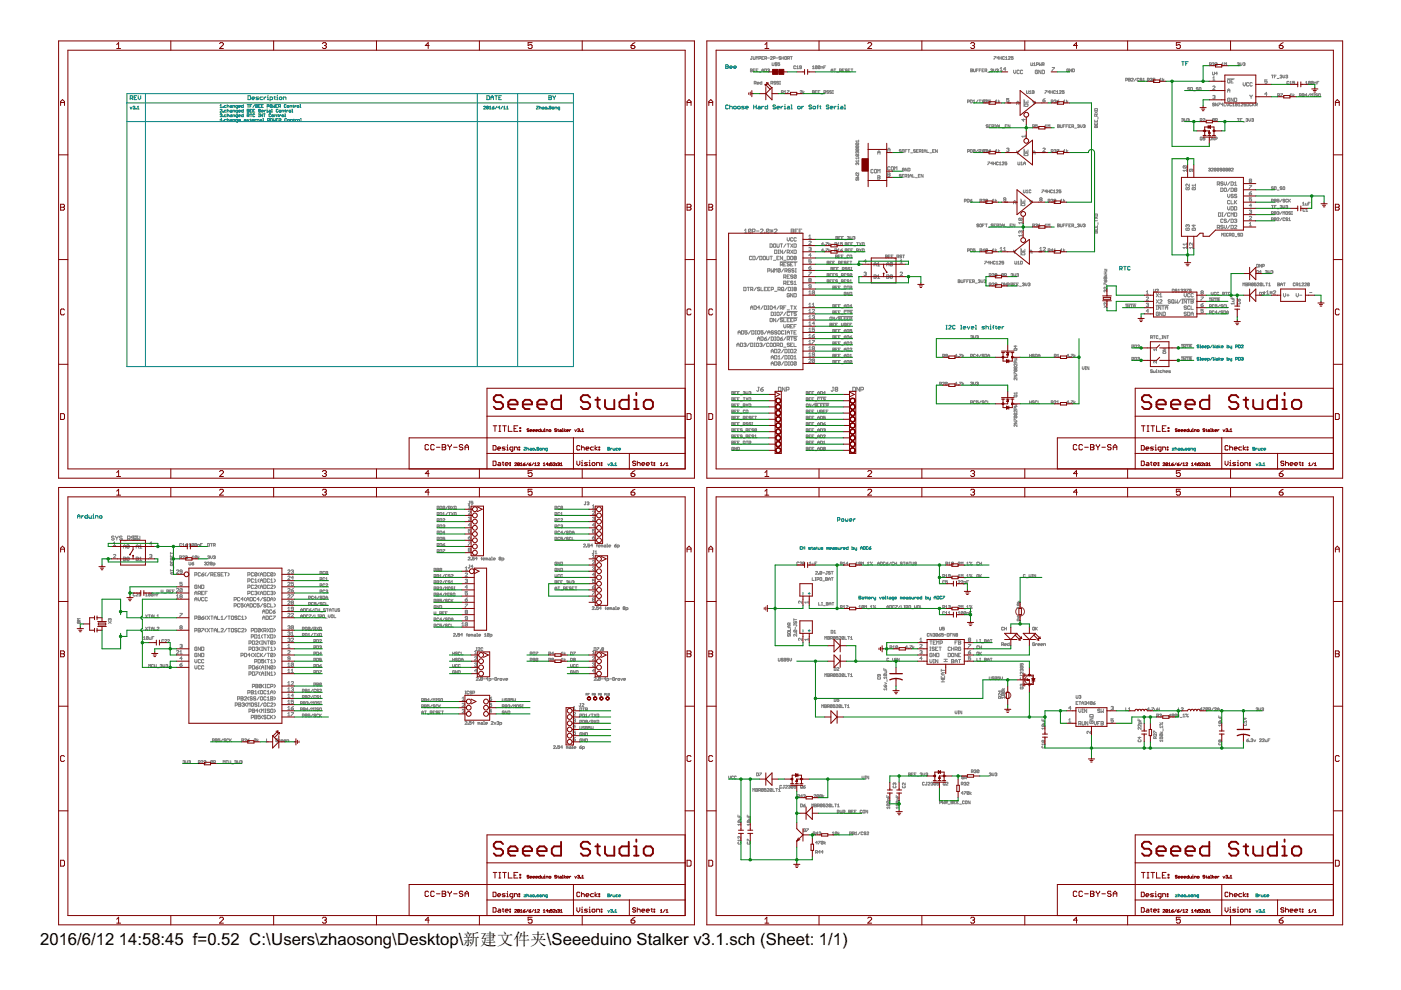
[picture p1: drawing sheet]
<svg xmlns="http://www.w3.org/2000/svg" width="297mm" height="210mm" viewBox="0 0 297 210" stroke-linecap="round" stroke-linejoin="round" font-family="sans-serif">
<defs><g id="words">
<g font-size="4">
<text x="8.5" y="200.4">2016/6/12</text>
<text x="25.2" y="200.4">14:58:45 f=0.52 C:\Users\zhaosong\Desktop\新建文件夹\Seeeduino Stalker v3.1.sch (Sheet: 1/1)</text>
</g>
</g></defs>
<g fill="none" stroke="#808000" stroke-width=".21">
<circle cx="216.3" cy="129.7" r=".93"/>
<circle cx="213.7" cy="147.4" r=".66"/>
<circle cx="218.2" cy="144.1" r=".93"/>
</g>
<g fill="none" stroke="#008080" stroke-width=".21">
<path d="M26.9 19.9h94.7v57.8h-94.7zM30.8 19.9v57.8M101.2 19.9v57.8M109.7 19.9v57.8M153.9 13.7l.5 .2-.1 .2 .1 .3-.1 .1h-.4zM153.9 14.1h.4M154.7 14.3h.6l-.2-.3-.4 .1 .2 .4h.2M155.6 14.3h.5l-.1-.3-.4 .1 .1 .4h.3M250.5 13.1h.6M250.8 13.1v.8M251.4 13.5h.3M251.9 13.1h-.5v.8"/>
<path d="M26.9 25.8h94.7M26.9 21.8h94.7M27.6 22.7l.2 .4 .2-.4M27.6 20.8h.4l.2-.4-.6-.1v.8M27.9 20.8l.3 .3M28.2 22.6l.3-.1v.3M28.4 22.8h.1M28.4 20.7h.3M28.5 22.8v.3l-.3-.1M28.8 23l.1 .1zM29 20.3h-.6v.8h.6M29.1 23.1h.4"/>
<path d="M29.1 22.7l.2-.2v.6M29.3 20.3v.5l.3 .3 .2-.3v-.5M46.7 22.8h.4M46.7 22.4l.1-.2v.6M46.7 23.3h.4l-.4 .5h.4M46.7 24.3l.2-.1v.2M46.8 24.4h.1M46.9 24.4v.3h-.2M47.1 25.4h-.4l.2-.3v.6M47.3 22.7v.1zM47.3 23.7v.1zM47.3 24.7h.1"/>
<path d="M47.3 25.7h.1M48 22.4l-.4 .1 .1 .3h.3M48 23.4l-.4 .1 .1 .3h.3M48 24.4h-.4l.1 .3h.3M48 25.3l-.4 .1 .1 .3M48.2 22.5l.3-.1 .1 .4M48.2 22.2v.6M48.2 23.2v.6M48.2 24.2v.5M48.2 25.1v.6M48.2 23.5l.3-.1 .1 .4M48.2 24.4h.3l.1 .3"/>
<path d="M48.2 25.4l.3-.1 .1 .4M48.9 22.4l.3 .1v.3h-.3v-.2h.3M48.9 23.4l.3 .1v.3h-.3v-.2h.3M48.9 24.4h.3v.3h-.3v-.1h.3M48.9 25.3l.3 .1v.3M49.2 25.5h-.3v.2M49.4 22.8v-.4l.4 .1v.3M49.4 23.8v-.4h.3l.1 .4M49.4 24.7v-.3h.4v.3M49.4 25.7v-.4h.3l.1 .4M50.1 25.7l-.1-.3 .4-.1v.5l-.2 .1M50.4 22.8h-.3l-.1-.3 .4-.1v.5l-.2 .1"/>
<path d="M50.4 23.8l-.4-.1 .1-.3h.3v.5l-.2 .1M50.4 24.7h-.3l-.1-.3h.4v.4l-.2 .2M50.6 22.6h.4l-.1-.2-.3 .1v.2l.3 .1M50.6 25.5l.4-.1h-.4l.1 .3M50.6 23.6h.4l-.1-.2-.3 .1 .1 .3h.2M50.6 24.6h.4l-.1-.2h-.3v.3h.3M51.6 22.2v.6h-.3l-.1-.3 .4-.1M51.6 23.2v.6h-.3l-.1-.3 .4-.1M51.6 24.2v.5h-.3l-.1-.3h.4M51.8 25.5l.4-.1-.3-.1v.4M52.4 22.2h.4M52.4 23.2l.4 .1-.1 .5h-.3z"/>
<path d="M52.4 24.6l.4-.2-.1-.2h-.3v.5M52.4 23.5h.3M52.4 25.3l.4 .4M52.6 20.3l.5 .1-.1 .7h-.4zM52.6 22.2v.6M52.6 24.6l.2 .1M52.8 25.3l-.4 .4M53 22.5h.2M53 23.5h.2M53 24.2h.4M53 25.3h.2M53.1 25.3l.1 .4"/>
<path d="M53.2 24.2v.5M53.4 22.2h-.4v.6M53.4 23.2h-.4v.6h.4M53.4 25.5l.4-.1-.3-.1v.4M53.4 20.8h.6l-.2-.2-.4 .1v.3l.4 .1M53.6 23.5h.2M54 22.2l-.4 .6M54 23.2h-.4v.6h.4M54 24.3h-.4v.4h.4M54 25.3v.4M54.2 22.2l.4 .1-.1 .5h-.3zM54.2 22.5h.3"/>
<path d="M54.3 25.3l-.3 .2M54.5 25.7v-.4l.4 .1v.3M54.8 22.5h.2M54.8 24.2h.2M54.8 24.7h.2M54.8 20.6l-.5 .1 .5 .3-.1 .1h-.4M54.9 24.2v.5M55.2 22.2h-.4v.6h.4M55.2 23.3h-.4l.1 .2 .3 .1-.1 .2-.3-.1M55.2 25.3l.3 .1v.3M55.4 22.5h.2M55.4 23.6h.4l-.1-.2-.3 .1 .1 .3h.2"/>
<path d="M55.5 25.5h-.3v.2M55.6 24.2v.5l-.4-.5v.5M55.7 20.6l-.6 .1 .2 .4h.4M55.7 25.1l.1 .6M55.8 22.2h-.4v.6h.4M55.8 24.2h.4M56 20.6v.5M56 24.2v.5M56 23.4v.4M56.3 23.4l-.3 .2M56.4 20.6l-.4 .2M56.5 23.4l.1 .4"/>
<path d="M56.5 23.8h.2M56.6 22.6h.3l.1-.3-.4-.1v.6M56.6 23.1v.1M56.7 21.1h.3M56.7 20.6h.1v.5M56.7 25.5h.3l.1-.2-.4-.2v.6M56.8 20.2v.1M57 23.4l.3 .1v.3h-.3v-.2h.3M57.3 21.1h.4l.1-.4-.5-.1v.8M57.3 22.2l.3 .1v.5l-.3-.1zM57.4 24.3h-.4v.4h.4M57.4 25.7v-.6l.3 .2-.1 .4"/>
<path d="M57.6 23.8h.1M57.6 23.2l.1 .6M57.7 24.4h.3v.3h-.3zM57.8 22.2v.6l.3-.2 .2 .2v-.6M58 25.1v.6l.1-.2 .3 .2v-.6M58.1 20.6h.3M58.2 20.4v.6l.2 .1M58.3 24.7v-.3h.4v.3M58.5 22.5h.2M58.6 25.4h.2M58.7 21.1h.2M58.7 20.6h.1v.5"/>
<path d="M58.8 20.2v.1M58.9 22.2h-.4v.6h.4M58.9 24.4h.2M58.9 23.3h-.3l.1 .5 .2-.1M58.9 25.1h-.3v.6M59 24.3l.1 .4M59.1 22.6l.4-.1-.1-.3h-.3v.6M59.2 23.5l.3-.1 .1 .3-.3 .1zM59.2 25.5l.4-.1-.1-.3h-.3v.6M59.2 20.7l.4-.1 .2 .4-.4 .1zM59.3 22.6l.2 .2M59.3 24.4v.3"/>
<path d="M59.4 25.5l.2 .2M59.6 24.4l-.3 .2M59.8 23.8v-.4l.4 .1v.3M59.8 24.4h.3l.1 .3h-.3zM60.1 21.1v-.5h.4l.1 .5M60.4 23.4h.2M60.4 24.2l.1 .5M60.4 24.7h.2M60.5 23.3l.1 .5M60.7 22.3h-.4l.1 .5 .3-.1M60.8 25.3h-.4l.1 .4M60.8 25.6l-.1 .1"/>
<path d="M60.8 23.4v.4M60.9 22.5l.3-.1 .1 .3-.3 .1zM61.1 23.4l-.3 .2M61.1 25.7v-.4l.3 .1-.1 .3M61.4 23.4l.3 .1-.1 .3-.3-.1zM61.5 22.8v-.4l.4 .1v.3M61.6 25.7v-.4h.3l.1 .4M61.9 23.8h.2M61.9 23.2l.1 .6M62.1 22.4h.2M62.2 22.3l.1 .5M62.2 25.3h.2"/>
<path d="M62.3 25.3l.1 .4M62.5 22.4v.4M62.6 25.3v.4M62.8 22.4l-.3 .2M62.9 25.3l-.3 .2M63 22.5l.3-.1 .1 .3-.3 .1zM63.2 25.7v-.4l.3 .1-.1 .3M63.6 22.8h.2M63.6 22.2l.1 .6M63.7 25.1l.1 .6M102.6 22.6h.4l-.4 .5h.4M103.2 20.3l.6 .1v.6l-.2 .1h-.4z"/>
<path d="M103.5 22.6h-.3v.4M103.5 22.6v.4h-.3M103.5 22.6l-.3 .4M103.8 23.1h.4M103.8 22.7l.1-.2v.6M104.1 20.7h.5M104.1 21.1v-.5l.3-.3 .2 .3v.5M104.4 22.8h.3l.1 .2-.3 .1zM104.8 22.5l-.4 .3M104.9 20.3h.6M105.2 20.3v.8M105.4 22.5l-.4 .6"/>
<path d="M105.8 20.7h.2M106 22.8h-.4l.3-.3v.6M106.3 20.3h-.5v.8h.5M106.6 22.5l-.4 .6M106.8 23.1h.4M106.8 22.7l.2-.2v.6M107.4 23.1h.4M107.4 22.7l.2-.2v.6M113.7 22.5h.4l-.4 .6h.4M114.3 22.8l.3-.1 .1 .4M114.3 22.5v.6M115 22.7l.3 .1v.3h-.3v-.2h.3"/>
<path d="M115.5 22.8l.3-.1 .2 .3-.3 .1zM116.1 23l.1 .1zM116.4 20.3l.5 .1-.1 .7h-.4zM116.4 20.7h.4M116.8 22.6h-.3v.2l.3 .1v.2l-.3-.1M117.1 22.8l.2-.1 .2 .3-.3 .1zM117.2 20.3l.3 .4M117.5 20.7v.4M117.7 23.1v-.4h.3l.1 .4M117.8 20.3l-.3 .4M118.7 23.1l-.4-.1 .1-.3h.3v.5l-.2 .1M154.4 22.4l-.1-.1-.4 .1v.6l.1 .1 .4-.1"/>
<path d="M154.7 22.3v.8M154.7 22.7l.4-.2 .2 .2v.4M155.7 22.5l.4 .2-.1 .4-.4-.1zM156.4 22.7l.4-.2 .2 .5-.5 .1zM157.8 22.5l-.6 .2 .6 .3-.6 .1M158.1 22.8h.5l-.1-.3-.4 .2v.3l.4 .1M159.8 22.3v.8M159.8 22.7h.5M160.3 22.3v.8M160.8 22.5l.4 .2v.4h-.4l-.2-.1 .2-.2h.4M161.5 22.5v.6M161.9 22.5l-.4 .3"/>
<path d="M162.8 22.3v.8l-.6-.1 .1-.5h.5M164.4 22.4l-.1-.1-.4 .1 .5 .6-.1 .1-.4-.1M164.7 22.8h.6l-.2-.3-.4 .2v.3l.4 .1M165.6 22.5v.6M166 22.5l-.4 .3M166.3 23.1h.3M166.3 22.5h.1v.6M166.4 22.1v.2M167 22.5l.4 .2v.4h-.4l-.1-.1 .1-.2h.4M167.7 22.3h.2v.8M167.7 23.1h.3M169.1 22.7l.4-.2 .2 .5-.5 .1z"/>
<path d="M170 22.5v.6M170.4 22.5l-.4 .3M172.1 22.4l-.2-.1-.4 .1 .2 .3h.2l.2 .3-.2 .1-.4-.1M172.4 22.7l.4-.2 .1 .5-.4 .1zM173.2 22.7h.3M173.5 22.3l-.1 .1v.7M173.8 22.5h.3M173.9 22.4l.2 .7M175.7 22.4l-.1-.1-.4 .1 .5 .6-.1 .1-.4-.1M176 22.8h.6l-.2-.3-.4 .2v.3l.4 .1M176.9 22.5v.6M177.3 22.5l-.4 .3"/>
<path d="M177.6 23.1h.3M177.6 22.5h.1v.6M177.7 22.1v.2M178.3 22.5l.4 .2v.4h-.4l-.1-.1 .1-.2h.4M179 22.3h.2v.8M179 23.1h.3M237.4 57l.5-.1-.1-.4h-.4v.8M237.7 57l.2 .3M238.3 56.5h.5M238.5 56.5v.8M239.6 56.6l-.1-.1-.4 .1v.5l.1 .2 .4-.2M200.6 69.8h.2"/>
<path d="M200.6 69h.2M200.7 69v.8M201.1 69.1l.2-.1 .4 .1-.6 .7h.6M202.5 69.1l-.1-.1-.4 .1v.5l.1 .2 .4-.2M203.7 69.8h.2M203.7 69h.1v.8M204.2 69.5h.6l-.2-.3-.4 .2v.2l.4 .2M205.1 69.2l.3 .6 .2-.6M206 69.5h.5l-.2-.3-.3 .2v.2l.3 .2M206.8 69.8h.3M206.8 69h.1v.8M208.7 69.2l-.5 .2 .4 .1 .1 .1-.1 .2h-.4"/>
<path d="M209 69.4l.4-.2 .2 .6M209 69v.8M209.9 69.8h.3M209.9 69.2h.1v.6M210 68.9v.1M210.5 69.4h.2M210.7 69l-.1 .8M211 69.2h.3M211.2 69.1l.1 .7M211.6 69.5h.5l-.1-.3-.4 .2v.2l.4 .2M212.4 69.2v.6M212.8 69.2l-.4 .3"/>
<path d="M254.2 73.3l-.3-.1-.1 .1 .4 .3h-.4M254.2 75.9l-.3-.1-.1 .2 .4 .3h-.4M254.4 73.2l.1 .5M254.4 73.7h.2M254.4 75.8l.1 .6M254.4 76.4h.2M254.8 73.6h.4l-.1-.3-.3 .1 .1 .3h.2M254.8 76.2h.4l-.1-.2-.3 .1 .1 .3h.2M255.4 73.6h.4l-.1-.3-.3 .1 .1 .3h.2M255.4 76.2h.4l-.1-.2-.3 .1 .1 .3h.2M256 73.7l.4-.1-.1-.3h-.3v.6M256 76.4h.3l.1-.3-.4-.1v.6"/>
<path d="M257 73.2l-.4 .5M257 75.8l-.4 .6M257.2 73.2v.5l.2-.1 .2 .1v-.5M257.2 75.8v.6l.2-.2 .2 .2v-.6M257.9 73.3l.3 .1v.3h-.3v-.1h.3M257.9 76l.3 .1v.3h-.3v-.2h.3M258.4 73.2v.5M258.4 75.8v.6M258.7 73.3l-.3 .3 .3 .1M258.7 76l-.3 .2 .3 .2M259 73.6h.3l-.1-.3-.2 .1v.3h.2M259 76.2h.3l-.1-.2-.2 .1v.3h.2"/>
<path d="M260.2 73.2v.5h.3l.1-.3-.4-.1M260.2 75.8v.6l.4-.1-.1-.3h-.3M260.8 73.3l.1 .4h.3M260.8 76l.1 .4h.3M261.2 73.3v.6h-.2M261.2 76v.5l-.2 .1M262 73.6l.4-.2-.1-.2h-.3v.5M262 76.2l.4-.1-.1-.3h-.3v.6M262.6 73.2l.4 .1-.1 .4h-.3zM262.6 75.8l.4 .1-.1 .5h-.3zM263.2 73.3h.4l-.4 .4h.4M263.2 75.9l.3-.1v.3"/>
<path d="M263.4 76.1h.1M263.5 76.1v.3l-.3-.1M111.1 94.8h.4l-.4 .5 .4 .1M111.7 94.8v.6M111.7 95.1l.3-.1 .1 .4M112.4 95l.3 .1v.3h-.3v-.2h.3M113 95l.3 .1-.1 .3-.3-.1zM113.5 95.3l.1 .1zM114.2 95l-.3-.2-.1 .2 .4 .3h-.4M114.4 95.1l.3-.1 .1 .3-.3 .1zM115 95.4v-.4h.3l.1 .4M116 95.4l-.4-.1 .1-.3h.3v.5l-.2 .1"/>
<path d="M128.9 94.8l.3 .2v.4h-.3zM128.9 95.1h.3M128.9 98.3l.2 .4 .1-.4M129.5 98.2l.3-.1v.3M129.5 95v.4M129.7 98.4h.1M129.8 95l-.3 .2M129.8 98.4v.3l-.3-.1M130 95l.1 .4h.3v-.4M130.1 98.6l.1 .1zM130.4 98.3l.2-.2v.6M130.4 98.7h.4"/>
<path d="M131 95l-.4 .1 .1 .3h.3M131.2 95.2h.4l-.1-.2-.3 .1v.2l.3 .1M248.5 95h.4l-.4 .4h.4M249.2 95.1l.2-.1 .1 .4M249.2 94.8v.6M249.9 95l.2 .1v.3h-.2v-.2h.2M250.4 95.1l.3-.1 .1 .3-.3 .1zM251 95.3l.1 .1zM251.7 95h-.3v.2l.3 .1-.4 .1M251.9 95.1l.3-.1 .1 .3-.3 .1zM252.5 95.4v-.4l.4 .1v.3M253.5 95.4l-.4-.1 .1-.3h.3v.5l-.2 .1"/>
<path d="M265.6 94.8l.4 .2-.1 .4h-.3zM265.6 95.1h.3M266.2 95v.4M266.3 98.3l.2 .4 .2-.4M266.5 95l-.3 .2M266.7 95l.1 .4h.3v-.4M266.9 98.2l.3-.1v.3M267.1 98.4h.1M267.2 98.4v.3l-.3-.1M267.5 98.6l.1 .1zM267.8 95l-.4 .1 .1 .3h.3M267.8 98.3l.2-.2v.6"/>
<path d="M267.8 98.7h.4M267.9 95.2h.5l-.2-.2-.3 .1 .2 .3h.1M16.4 109.9v-.6l.3-.2 .3 .2v.6M16.4 109.5h.6M17.3 109.3v.6M17.7 109.3l-.4 .3M18.5 109.1v.8h-.4l-.1-.4 .5-.2M18.8 109.3l.2 .6h.4v-.6M19.7 109.3h.1v.6M19.7 109.9h.3M19.8 109v.1M20.3 109.9v-.6l.5 .2v.4"/>
<path d="M21.2 109.3l.4 .2-.1 .4-.4-.2zM170 116h-.4v.4h.4M170.2 115.9v.6M170.2 116.2h.4M170.6 115.9v.6M171.8 116.1h-.3v.2l.3 .1-.4 .1M172 116.1h.3M172.1 116l.2 .5M172.6 116.1l.2 .1v.3h-.2v-.2h.2M173.1 116.1h.1M173.2 116v.5M173.5 116.1l.1 .4h.3v-.4"/>
<path d="M174.5 116.1l-.4 .1 .4 .2-.4 .1M175.5 116.2h.2v.3M175.5 116.2l-.2-.1v.4M175.5 116.2v.3M175.9 116.3h.4l-.1-.2-.3 .1v.2l.3 .1M176.6 116.1l.3 .1v.3h-.3v-.2h.3M177.5 116.1l-.4 .1 .4 .2-.4 .1M177.6 110.3h.3l.2-.2-.2-.4h-.3v.8M177.7 116.1l.1 .4h.3v-.4M178.3 116.1v.4M178.5 110l.4 .1-.1 .4-.4-.1zM178.6 116.1l-.3 .2"/>
<path d="M178.8 116.3h.4l-.1-.2-.3 .1v.2l.3 .1M179.3 110l.1 .5 .4-.1v-.4M179.8 115.9v.6l-.4-.1 .1-.3h.3M180.1 110.3h.5l-.1-.3-.4 .1v.3l.4 .1M180.6 115.9v.6l.4-.1-.1-.3h-.3M181 110v.5M181.2 116.1v.3l.4 .1M181.3 110l-.3 .3M181.6 116.1v.5l-.2 .1M182.4 116.2h.4M182.4 116.5v-.4l.2-.2 .2 .2v.4M183 115.9l.5 .1-.2 .5h-.3z"/>
<path d="M184 116h-.3v.4h.3M184.3 116.2h.3l.1 .2-.3 .1zM184.7 115.9l-.4 .3M170.2 125.6v.4M170.2 133.5v.4M171.4 125.8h.4M171.4 133.7h.4M171.6 125.6v.4M171.6 133.5v.4M182.1 126.4l.4 .1-.1 .5h-.3zM182.1 126.7h.3M182.8 126.6l.3 .1v.3h-.3v-.2h.3"/>
<path d="M183.3 126.6h.2M183.4 126.5l.1 .5M183.7 126.6h.2M183.8 126.5l.1 .5M184.1 126.8h.4l-.1-.2-.3 .1v.2l.3 .1M184.7 126.6v.4M185 126.6l-.3 .2M185.3 126.6v.3l.4 .1M185.7 126.6v.5l-.3 .1M186.5 126.6l.1 .4 .3-.4M187.1 126.7l.3-.1 .1 .3-.3 .1zM187.7 126.4l.1 .6"/>
<path d="M187.7 127h.2M188.1 126.6h.2M188.2 126.5l.1 .5M188.6 126.6l.3 .1v.3h-.3v-.2h.3M189.5 127h-.3l-.1-.3 .4-.1v.5l-.2 .1M189.7 126.8h.4l-.1-.2-.3 .1 .1 .3h.2M191.1 126.7l-.2-.1v.4M191.1 126.7v.3M191.1 126.7h.2v.3M191.5 126.8h.4l-.1-.2-.3 .1v.2l.3 .1M192.2 126.6l.3 .1v.3h-.3v-.2h.3M193.1 126.6h-.3v.2l.3 .1-.4 .1"/>
<path d="M193.3 126.6l.1 .4h.3v-.4M193.9 126.6v.4M194.2 126.6l-.3 .2M194.4 126.8h.4l-.1-.2-.3 .1 .1 .3h.2M195.4 126.4v.6l-.4-.1 .1-.3h.3M196.3 126.4v.6h.3v-.3l-.3-.1M196.8 126.6v.3l.5 .1M197.3 126.6v.5l-.2 .1M198.1 126.7h.4M198.1 127v-.4l.2-.2 .2 .2v.4M198.7 126.4l.4 .1-.1 .5h-.3zM199.7 126.5h-.4v.4h.4"/>
<path d="M199.9 126.4h.4l-.4 .6M111.1 189.7h.4l-.4 .4h.4M111.7 189.8l.3-.1 .1 .4M111.7 189.5v.6M112.4 189.7l.3 .1v.3h-.3v-.2h.3M113 189.7l.3 .1-.1 .3-.3-.1zM113.5 190l.1 .1zM114.2 189.7h-.3v.2l.3 .1-.4 .1M114.5 189.7l.3 .1-.1 .3-.3-.1zM115 190.1v-.4h.3l.1 .4M116 190.1l-.4-.1 .1-.3h.3v.5l-.2 .1M128.9 189.5l.3 .2v.4h-.3z"/>
<path d="M128.9 189.8h.3M128.9 193l.2 .4 .1-.4M129.5 192.9l.3-.1v.3M129.5 189.7v.4M129.7 193.1h.1M129.8 189.7l-.3 .2M129.8 193.1v.3l-.3-.1M130 189.7l.1 .4h.3v-.4M130.1 193.3l.1 .1zM130.4 193.4h.4M130.4 193l.2-.2v.6M131 189.7l-.4 .1 .1 .3h.3"/>
<path d="M131.2 189.9h.4l-.1-.2-.3 .1v.2l.3 .1M249.2 189.7h.4l-.4 .4h.4M249.8 189.8l.3-.1 .1 .4M249.8 189.5v.6M250.5 189.7l.3 .1v.3h-.3v-.2h.3M251 189.8l.3-.1 .1 .3-.3 .1zM251.6 190l.1 .1zM252.3 189.7l-.4 .1 .4 .2-.1 .1h-.3M252.6 189.7l.3 .1-.1 .3-.3-.1zM253.1 190.1v-.4h.3l.1 .4M254.1 190.1l-.4-.1 .1-.3h.3v.5l-.2 .1M266.3 189.5l.4 .2-.1 .4h-.3z"/>
<path d="M266.3 189.8h.3M266.3 193l.2 .4 .2-.4M266.9 189.7v.4M266.9 192.9l.3-.1v.3M267.1 193.1h.1M267.2 189.7l-.3 .2M267.2 193.1v.3l-.3-.1M267.4 189.7l.1 .4h.3v-.4M267.5 193.3l.1 .1zM267.8 193l.2-.2v.6M267.8 193.4h.4M268.4 189.7l-.4 .1 .1 .3h.3"/>
<path d="M268.6 189.9h.4l-.1-.2-.3 .1 .1 .3h.2"/>
</g>
<g fill="none" stroke="#808080" stroke-width=".21">
<path d="M159.1 14.6l.4 .1-.1 .5h-.3zM159.1 14.9h.3M159.3 12h.2M159.4 12v.5h-.3M159.7 12l.1 .6 .3-.1v-.5M159.7 14.9h.2M159.9 17.7h.3l.1-.3-.4-.1v.5M160.1 17.7l.2 .1M160.1 14.6h-.4v.6h.4M160.3 12.6v-.6l.2 .2 .2-.2v.6M160.3 14.9h.2M160.5 17.7h.4l-.1-.3-.3 .1 .1 .3h.2"/>
<path d="M160.7 14.6h-.4v.6h.4M160.9 12.4h.3l.1-.3-.4-.1v.6M160.9 15.3h.4M161.5 17.3v.5h-.4l.1-.4h.3M161.5 15.2v-.4l.2-.2 .2 .2v.4M161.5 12.3h.2M161.5 14.9h.4M161.9 12h-.4v.6h.4M162.1 12.4l.4-.1-.1-.3h-.3v.6M162.1 14.6l.4 .1-.1 .5h-.3zM162.3 12.4l.2 .2M162.7 12.3h.4"/>
<path d="M162.7 14.7l.3-.1v.3M162.9 14.9h.1M163 14.9v.3l-.3-.1M163.3 12.1h.4l-.4 .5h.4M163.4 17.7l.5-.2-.1-.2h-.4v.5M163.7 17.7l.2 .1M163.7 13.3l.1 .6 .3-.1v-.5M164 12.4h.3v-.3l-.3-.1v.6M164.5 17.4h-.4l.4 .3-.1 .1h-.3M164.5 13.2v.8M164.5 12.3h.5M164.7 13.4h-.4l.1 .2 .3 .1-.1 .2-.3-.1"/>
<path d="M165.1 17.4l-.3-.1-.1 .1 .4 .4h-.4M165.3 17.3h.2M165.3 17.8h.2M165.3 13.3h-.4v.3h.4l-.1 .3-.3-.1M165.4 17.3v.5M165.5 12.1h-.3v.2l.3 .1v.2l-.3-.1M165.7 19.6h.3l.1-.3-.4-.1v.6M165.8 12.3h.4M165.8 12v.6M165.9 19.6l.2 .2M166.2 12v.6M166.3 19.8h.4"/>
<path d="M166.3 19.4l.2-.2v.6M166.4 12.1h.4l-.1 .5-.3-.1zM166.9 19.2h.4l-.4 .6M167 12.4h.3l.1-.3-.4-.1v.6M167.2 12.4l.2 .2M167.6 12h.4M167.8 12v.6M168.7 14.1h-.4v.4h.4M168.9 14.6h.4M168.9 14.2l.2-.2v.6M169.6 19.3h.4l-.4 .5h.4M169.9 14.3h-.3v-.3l.3 .1v.4h-.4"/>
<path d="M170.2 19.2v.6M170.5 19.4l-.3 .2 .3 .2M172.3 19.2l.4 .1-.1 .5h-.3zM172.3 14.2l.1-.2v.6M172.3 14.6h.4M172.3 19.5h.3M172.9 19.5h.2M173.2 19.2h-.3v.6h.3M173.2 14.1v.5l-.4-.1M173.2 14.1h-.4v.4M173.2 14.1l-.4 .4M173.5 19.5h.2"/>
<path d="M173.9 19.2h-.4v.6h.4M173.9 14.1v.4h-.4M173.9 14.1h-.4v.4M173.9 14.1l-.4 .4M174.1 14.6v-.4l.4 .1v.3M174.1 19.9h.4M174.7 14.3h.2M174.7 19.6l.4-.1-.1-.3h-.3v.6M174.9 19.6l.2 .2M175.1 14h-.4v.6M175.7 19.3h-.4l.4 .3-.1 .2-.3-.1M176.2 15.2v-.4l.2-.2 .2 .2v.4"/>
<path d="M176.2 14.9h.4M176.3 19.3l-.3-.1-.1 .2 .3 .1 .1 .2h-.4M176.5 19.8h.2M176.5 19.2h.2M176.6 19.2v.6M176.8 14.6h.4M177 14.6v.6M177.4 15.3h.4M178 15h.3l.1-.3-.4-.1v.6M178.2 15l.2 .2M178.6 14.9h.2M179 14.6h-.4v.6h.4"/>
<path d="M179.6 14.7l-.3-.1-.1 .2 .4 .3h-.4M179.8 14.9h.2M180.2 14.6h-.4v.6h.4M180.4 14.6h.4M180.6 14.6v.6M205.8 14.6l.4 .1-.1 .5h-.3zM205.8 14.9h.3M206.4 14.6l.1 .6 .3-.1v-.5M207 14.9h.2M207.4 14.6h-.4v.6M207.6 14.9h.2M208 14.6h-.4v.6"/>
<path d="M208.2 14.9h.2M208.6 14.6h-.4v.6h.4M208.8 15l.4-.1-.1-.3h-.3v.6M209 15l.2 .2M209.4 15.3h.4M210 14.7l.3-.1v.3M210.2 14.9h.1M210.3 14.9v.3l-.3-.1M210.6 14.6v.4l.2 .2 .2-.2v-.4M210.8 12h.4l-.4 .6M211.2 14.7l.3-.1v.3M211.4 14.9h.1"/>
<path d="M211.5 14.9v.3l-.3-.1M211.8 12.3h-.4l.3-.3v.6M212 12.3h.4M212 12v.6M212 14.5l.3-.2v.7M212 15h.5M212.4 12v.6M213 12.1h-.4l.1 .5 .3-.1M213.2 12.2l.2-.2v.6M213.2 12.6h.4M213.3 14.7h-.5l.3-.4v.7M213.8 12.1h.4l-.4 .5h.4"/>
<path d="M214.8 12h-.4v.3l.3-.1 .1 .3h-.4M214.9 14.9v.5l.2 .2 .3-.2v-.5M216.1 15l-.1-.1-.4 .1v.5l.2 .1 .3-.1M216.8 15l-.1-.1-.4 .1 .2 .6 .3-.1M217.6 19.2l.1 .6 .3-.1v-.5M218.2 19.8h.4M218.2 19.4l.2-.2v.6M218.5 13.3l.2 .6 .2-.1v-.5M218.8 19.2l.4 .1-.1 .5h-.3zM218.8 19.5h.3M219.2 13.5l.2-.2v.6M219.2 13.9h.3"/>
<path d="M219.8 13.7h.2l.2-.3-.4-.1v.6M220 15l-.1-.1-.4 .1 .1 .6 .4-.1v-.3h-.2M220.4 13.3v.6l.2-.2 .2 .2v-.6M220.7 14.9v.7l-.5-.7v.7M221 14.9l.4 .1-.1 .6h-.3zM221 13.7l.4-.1-.1-.3h-.3v.6M221.2 13.7l.2 .2M221.6 19.2h.4l-.4 .6M222.6 19.5h-.4l.3-.3v.6M222.8 19.5h.4M222.8 19.2v.6M223.1 14.3h.5l-.5 .7"/>
<path d="M223.2 19.2v.6M223.8 19.3h-.4v.4h.4M224 19.8h.4M224 19.4l.2-.2v.6M224.6 19.3h.4l-.4 .5h.4M225.6 19.2h-.4v.3l.3-.1 .1 .3h-.4M226.6 14.7h-.4l.1 .5 .3-.1v-.2h-.2M227.2 14.6v.6l-.4-.6v.6M227.4 14.6l.4 .1-.1 .5h-.3zM238.7 17h.3l.1-.3-.4-.1v.6M239.3 16.6l.4 .1-.1 .5h-.3zM239.3 16.9h.3"/>
<path d="M239.9 16.7h.4l-.4 .5h.4M240.9 16.6l-.4 .6M241.5 16.7h-.4l.1 .5 .3-.1M242.1 16.7h-.4l.4 .3-.1 .2-.3-.1M242.3 17.2h.4M242.3 16.8l.2-.2v.6M243.3 17h.3l.1-.3-.4-.1v.6M243.5 17l.2 .2M243.9 16.7l.3-.1v.3M244.1 16.9h.1M244.2 16.9v.3l-.3-.1M244.9 16.6h-.4v.3h.4l-.1 .3-.3-.1"/>
<path d="M245.9 16.8l.2-.2v.6M245.9 17.2h.4M246.5 16.6v.6M246.8 16.8l-.3 .2 .3 .2M252.2 18.7h-.4l.4 .3-.1 .2-.3-.1M252.4 18.6l.4 .1-.1 .5h-.3zM253 19.3h.4M254 18.7h-.4l.4 .3-.1 .2-.3-.1M254.3 18.6l.3 .1v.5l-.3-.1zM256.4 13.7h.3l.1-.3-.4-.1v.6M256.6 13.7l.2 .2M257 13.4l.3-.1v.3"/>
<path d="M257.1 15.3l.1 .6 .3-.1v-.5M257.1 16.5l.3-.2v.7M257.1 17h.5M257.1 18.4l.1-.2 .4 .2-.5 .6h.5M257.2 13.6h.1M257.3 13.6v.3l-.3-.1M257.6 13.4l.3-.1v.3M257.8 13.6h.1M257.9 13.6v.3l-.3-.1M258.1 15.6h-.4l.3-.3v.6M259.1 13.5l.1-.2v.6M259.1 13.9h.4"/>
<path d="M259.7 13.9v-.6l.2 .2 .2-.2v.6M260.2 16.7h1.5M260.3 17h.5l-.2 .6-.3-.1zM260.3 19.6v-.5l.2-.3 .3 .3v.5M260.3 19.2h.5M261 17.2h.2M261.5 16.9h-.5v.7h.5M262.3 13.4l.3-.1v.3M262.6 13.6h.1M262.6 13.6v.3l-.3-.1M263 13.3v.4l.1 .2 .3-.2v-.4M263.6 13.4l.3-.1v.3"/>
<path d="M263.6 17.5v.5l.2 .2 .3-.2v-.5M263.8 13.6h.1M263.9 13.6v.3l-.3-.1M264.8 17.6h-.5v.5l.1 .1 .4-.1M265.5 17.6h-.5v.5l.1 .1 .4-.1M268.6 16.9h-.4v.4h.4l-.1 .4-.3-.2M268.6 19.9h-.4l.3-.3v.7M269.6 15.9h.4M269.8 15.9v.6M270.2 16.2h.2M270.6 15.9h-.4v.6M270.8 16.6h.4"/>
<path d="M271.4 16l.3-.1v.3M271.5 19.9h.4l-.4 .6M271.6 16.2h.1M271.7 16.2v.3l-.3-.1M272 15.9v.4l.2 .2 .2-.2v-.4M272.6 16l.3-.1v.3M272.8 16.2h.1M272.9 16.2v.3l-.3-.1M273.3 17.4h-.4v.4h.4M273.5 17.8h.4M273.5 17.4l.2-.1v.5M274.1 19.9v.6"/>
<path d="M274.5 17.3h-.4v.2h.4l-.1 .3h-.3M276.1 19.9l.4 .1-.1 .5h-.3zM276.8 17.8h.4M276.8 17.4l.2-.1v.5M277.7 19.9l-.4 .6M277.8 17.4l-.3-.1-.1 .5M277.8 17.4l-.1 .4h-.3M277.8 17.4l-.4 .4M278.4 17.4h-.4v.4M278.4 17.4v.4h-.4M278.4 17.4l-.4 .4M278.5 19.9h.2"/>
<path d="M278.6 17.8v-.4h.3l.1 .4M278.6 19.9v.6M279.2 17.5h.2M279.3 20h-.4l.4 .3-.1 .2-.3-.1M279.6 17.3h-.4v.5M279.6 19.9l.3 .1-.1 .5-.3-.1zM181.5 37.2h.6l-.2 .2 .2 .2h-.6M181.6 30.3l.5 .1-.2 .3M181.6 30.9l.5 .1-.2 .3M181.6 31.5l.5 .1-.2 .3M181.6 32.7l.5 .1-.2 .3M181.6 37.8v.4l.3-.4 .2 .1-.2 .3"/>
<path d="M181.6 30.3l-.1 .3 .4 .1M181.6 30.9l-.1 .3 .4 .1M181.6 31.5l-.1 .3 .4 .1M181.6 32.7l-.1 .3 .4 .1M181.6 32.7l.3 .4M181.6 31.5l.3 .4M181.6 30.9l.3 .4M181.6 30.3l.3 .4M181.8 32.2h.3l-.2 .3M181.8 34.6h.3l-.2 .3M181.8 34.6h-.3l.1 .3M181.8 32.2h-.3l.1 .3"/>
<path d="M181.8 32.2v.1M181.8 34.6v.2M182.1 29.7v.4M182.1 33.3v.4M182.1 34v.3M182.1 36.6v.4l-.4-.4-.2 .1 .1 .3M182.1 34.1h-.6l.2 .2M182.1 33.5h-.6l.2 .2M182.1 29.9h-.6l.2 .2M185.1 36l-.1-.1-.3 .1 .1 .7 .3-.2M185.5 35.9l.4 .1-.2 .7-.3-.2zM186.1 32.3h.5"/>
<path d="M186.1 37.3l.5 .1-.1 .6h-.4zM186.1 32.7v-.5l.3-.2 .2 .2v.5M186.1 36.7v-.8l.3 .3 .2-.3v.8M186.1 37.6h.4M188.2 32.1v-.5l.3-.2 .2 .2v.5M188.2 36.7l.5 .1-.1 .6h-.4zM188.2 31.8h.5M188.2 37h.4M188.7 35.5l-.1-.2-.4 .2v.5h.5M189.1 35.3l.3 .2-.1 .6-.3-.1zM189.7 36.1v-.8l.2 .3 .3-.3v.8M191.1 37.1l-.3-.1-.1 .2 .3 .1 .1 .2h-.4"/>
<path d="M191.1 31.8h-.4l.1 .2 .3 .1-.1 .2-.3-.1M191.3 31.8h.4l-.1 .5-.3-.1zM191.3 37.3h.2M191.7 37h-.4v.6h.4M191.7 35.8h-.4v.4l.3 .1 .1-.3h-.2M191.9 37.4h.3l.1-.3-.4-.1v.6M191.9 32h.2M192.1 37.4l.2 .2M192.3 31.7h-.4v.6M192.3 35.7v.6l-.4-.6v.6M192.5 31.7h.4M192.5 37h.2"/>
<path d="M192.5 37.6h.2M192.5 35.7l.4 .1-.1 .5h-.3zM192.6 37v.6M192.7 31.7v.6M192.9 37.6v-.4l.2-.2 .2 .2v.4M192.9 37.3h.4M193.1 32.4h.4M193.5 37v.6h.4M194.1 31.8h-.4l.1 .2 .3 .1-.1 .2-.3-.1M194.1 37.7h.4M194.3 32h.2M194.7 31.7h-.4v.6h.4"/>
<path d="M194.7 37.3h.2M194.9 32.1h.3l.1-.3-.4-.1v.6M195.1 37h-.4v.6h.4M195.1 32.1l.2 .2M195.5 32.3h.2M195.5 31.7h.2M195.6 31.7v.6M195.7 37v.6l-.4-.6v.6M195.9 32h.4M195.9 32.3v-.4l.2-.2 .2 .2v.4M196.5 31.7v.6h.4M197.1 32.4h.4"/>
<path d="M197.7 32h.2M198.1 31.7h-.4v.6h.4M198.7 31.7v.6l-.4-.6v.6M205.1 21.6l.4-.1-.1-.3h-.3v.6M205.1 32.1l.4-.1-.1-.3h-.3v.6M205.7 21.2l.4 .1-.1 .5h-.3zM205.7 31.7l.4 .1-.1 .5h-.3zM206.4 21.8h.3M206.4 21.4l.1-.2v.6M206.7 31.8v.5l-.3-.1M206.7 31.8h-.3v.4M206.7 31.8l-.3 .4"/>
<path d="M207.3 21.2l-.4 .6M207.3 31.7l-.4 .6M207.6 32.1h.3l.1-.3-.4-.1v.6M207.6 21.2h.4M207.8 32.1l.2 .2M207.8 21.2v.6M208.2 21.2l.4 .6M208.2 31.7l.4 .6M208.6 21.2l-.4 .6M208.6 31.7l-.4 .6M208.6 21.6l.2 .2M208.6 32.1l.2 .2"/>
<path d="M208.7 31.7l.1 .3-.4 .1M208.7 21.2l.1 .3-.4 .1M208.8 21.2v.6h.6M208.8 31.7v.6l.4-.1-.1-.5h-.7v.6M209 21.3h.4l-.4 .5M209 31.8l.3-.1v.3M209.2 21.7l-.1-.5h-.7v.6M209.2 32h.1M209.3 32v.3l-.3-.1M209.4 34.4h.4l-.4 .5M209.5 26.6l-.3-.1-.1 .1 .4 .3h-.4M209.7 26.8h.2"/>
<path d="M210 21.2h-.4v.3h.4l-.1 .3-.3-.1M210 32h-.4l.3-.3v.6M210.1 26.5h-.4v.6h.4M210.3 26.9h.3l.1-.3-.4-.1v.6M210.4 34.6h-.3l.3-.2v.5M210.5 26.9l.2 .2M210.7 34.6h.4M210.7 34.4v.5M210.9 27.1h.2M210.9 26.5h.2M211 26.5v.6M211.1 34.4v.5"/>
<path d="M211.1 21.4l.1-.2v.6M211.1 31.9l.1-.2v.6M211.1 21.8h.4M211.1 32.3h.4M211.3 27.1v-.5l.2-.1 .2 .1v.5M211.3 26.8h.4M211.7 34.5h-.4l.1 .4 .3-.1M211.7 21.2v.6M211.7 31.7v.6M211.9 34.9h.4M211.9 34.5l.2-.1v.5M211.9 26.5v.6h.4"/>
<path d="M212 21.4l-.3 .2 .3 .2M212 31.9l-.3 .2 .3 .2M212.5 34.5h.4l-.4 .4h.4M212.5 27.2h.4M213.1 26.8h.2M213.4 31.5l.4-.1v.4M213.5 34.4h-.4v.2h.4l-.1 .3-.3-.1M213.5 26.5h-.4v.6h.4M213.7 31.8h.1M213.8 31.8v.3l-.4-.1M213.9 20.9h-.5v.4l.4-.2 .1 .4-.1 .1-.4-.1M214.1 26.5v.6l-.4-.6v.6"/>
<path d="M215.6 22.2v-.5l.2-.2 .2 .2v.5M215.6 32l.2 .3M215.6 21.8h.4M215.8 32.3v.4M215.8 34.4l.1 .5 .3-.1v-.4M216 32l-.2 .3M216.4 34.5l.2-.1v.5M216.4 34.9h.4M217 34.6h.4M217 25.2v.5l-.3-.4h.7M217 34.9v-.4l.2-.1 .2 .1v.4M217.1 21.1v1.5"/>
<path d="M217.1 31.6v1.4M217.2 21.3v.5h.8v-.5M217.2 22.2l.6-.1 .2 .3-.6 .2zM217.2 31.8v.5h.8v-.5M217.4 32.5h.4l.2 .4-.6 .1-.2-.1zM217.4 28.9h-.7l.2 .2M217.4 28.6v.5M217.6 21.6v.2M217.6 32v.3M218.9 26.9l.5-.1-.2-.3h-.3v.6M219 32.3h.5M219 32.7v-.5l.2-.2 .3 .2v.5"/>
<path d="M219 21.5l.2 .3M219.1 26.9l.3 .2M219.2 21.8v.4M219.5 21.5l-.3 .3M219.9 26.5h-.3v.3h.3v.3l-.3-.2M221.1 21.3h.4l.1 .2-.4 .1zM221.1 31.5h.5l-.5 .6h.5M221.6 26.6l.2-.1v.6M221.6 27.1h.4M221.6 20.9l-.5 .4M222.2 27.1v-.6l.2 .1 .2-.1v.6M222.9 21.6h.3l.1-.3-.4-.1v.6"/>
<path d="M222.9 32.1h.3l.1-.3-.4-.1v.6M223.1 21.6l.2 .2M223.1 32.1l.2 .2M223.5 21.3l.3-.1v.3M223.5 31.8l.3-.1v.3M223.7 21.5h.1M223.7 32h.1M223.8 21.5v.3l-.3-.1M223.8 32v.3l-.3-.1M224.1 21.5h.3l.1 .2-.3 .1zM224.1 31.7h.4l-.4 .6M224.2 26.5l.4 .1-.1 .5h-.3z"/>
<path d="M224.2 26.8h.3M224.5 21.2l-.4 .3M224.8 26.5l.1 .6 .3-.2v-.4M225.4 26.8h.2M225.5 21.4l.2-.2v.6M225.5 21.8h.4M225.5 32.3h.4M225.5 31.9l.2-.2v.6M225.8 26.5h-.4v.6M226 26.8h.2M226.1 21.2v.6M226.1 31.7v.6"/>
<path d="M226.4 21.4l-.3 .2 .3 .2M226.4 31.9l-.3 .2 .3 .2M226.4 26.5h-.4v.6M226.6 26.8h.2M227 26.5h-.4v.6h.4M227.2 26.9l.4-.1-.1-.3h-.3v.6M227.4 26.9l.2 .2M227.8 27.2h.4M228.5 26.6l.2-.1v.3M228.6 26.8h.1M228.7 26.8v.3l-.2-.2M229 26.5v.4l.3 .2 .1-.2v-.4"/>
<path d="M229.7 26.6l.3-.1v.3M229.8 26.8h.2M230 26.8v.3l-.3-.2M232.1 26.8l.5-.2 .1 .5h-.6zM232.1 26.1v.3h.6v-.3M232.1 23.1l.5-.1 .1 .4h-.6zM232.1 25.4v.4h.6v-.4M232.1 23.6l.6 .4M232.4 25.7v.1M232.4 26.2v.2M232.4 26.8v.3M232.5 24.6v-.3l-.3-.1-.1 .4h.6"/>
<path d="M232.7 24.2l-.2 .2M232.7 23.6l-.6 .4M232.8 24.8v.4M250.5 25.3l.3-.2v.3M250.7 25.4h.1M250.8 25.4v.3l-.3-.1M251 35.2h.5l.1 .1-.1 .3M251 35.2l-.2 .3 .7 .1M251 35.2l.5 .4M251.1 25.1v.4l.2 .2 .2-.2v-.4M251.5 39.8v.4h.5l.2-.3-.4-.1v.2M251.6 35.9v.5"/>
<path d="M251.6 36.1h-.8l.3 .3M251.7 25.3l.3-.2v.3M251.9 25.4h.1M252 25.4v.3l-.3-.1M252.2 39v.5l-.5-.5-.3 .2 .1 .3M252.5 35.9l-.1 .5-.2-.2 .1-.3h.5l.1 .1-.1 .4M252.9 39.8l-.1 .1 .1 .3h.4l.2-.3-.4-.1v.2M253.5 39.3h-.7l.2 .2M253.5 39v.5M254.5 25.5l.3-.1v-.3h-.3v.6M254.6 29.1l.2 .1v.5l-.3-.1zM254.7 25.5l.1 .2"/>
<path d="M254.7 29.5l.1 .2M255.1 25.3h.4l-.4 .4h.4M255.5 29.1h-.4v.3l.3-.1 .1 .3h-.4M256.2 35.8l.3-.1v.3M256.4 36h.1M256.4 29.1l.4 .1-.1 .5h-.3zM256.5 36v.3l-.3-.1M256.9 35.8h.3l-.3 .5h.3M257.1 20.3l.4-.1v.4M257.4 20.6h.1M257.4 29.1v.6l-.4-.6v.6M257.5 21.9h-.4l.1 .3h.3l-.1 .3-.3-.1"/>
<path d="M257.5 25.3l-.3-.2-.1 .5M257.5 25.3l-.1 .4-.3-.1M257.5 25.3l-.4 .3M257.5 20.6v.4l-.4-.2M257.6 29.5h.3l.1-.3-.4-.1v.6M257.7 25.5l.4-.1-.1-.3h-.3v.6M257.9 35.8l-.2 .5-.2-.1M257.9 35.8l-.3-.1-.1 .5M257.9 35.8l-.4 .4M257.9 25.5l.2 .2M258.1 21.9v.6l-.4-.6v.6M258.1 39.1l.5-.2-.1-.3h-.4v.7"/>
<path d="M258.3 21.9h.4l-.4 .6M258.3 39.1l.3 .2M258.4 35.8l-.3 .4M258.4 35.8l-.3-.1v.5M258.4 35.8v.5l-.3-.1M258.8 39.9l.5 .1-.1 .6h-.4zM259.1 36l-.4-.1 .1-.2 .3 .1v.4h-.4M259.3 22.2h-.4l.3-.3v.6M259.3 38.7l-.4-.1-.1 .2 .4 .1 .1 .3-.1 .1-.4-.1M259.5 21.9v.6h.4M259.5 38.6v.5l.3 .2 .2-.2v-.5M259.7 35.8l-.1 .5-.3-.1"/>
<path d="M259.7 35.8l-.3-.1-.1 .5M259.7 35.8l-.4 .4M260.1 21.9v.3l.2 .3 .2-.3v-.3M260.3 35.8l-.3-.1-.1 .5M260.3 35.8l-.1 .5-.3-.1M260.3 35.8l-.4 .4M260.8 20.9l-.2-.1-.3 .1 .1 .6 .4-.1v-.2h-.3M260.8 39.9l-.5 .7M260.8 38.6l-.5 .7M260.9 35.8l-.3-.1-.1 .5M260.9 35.8l-.1 .5-.3-.1M260.9 35.8l-.4 .4"/>
<path d="M261 38.6l.5 .1-.1 .6h-.4zM261 39.9l.5 .1-.1 .6h-.4zM261.1 35.8h.4l-.4 .5h.4M261.1 21.9h-.4l.1 .6 .3-.1M261.3 22.5h.4M261.3 22.1l.2-.2v.6M261.5 20.8v.7l-.5-.7v.7M261.7 20.8l.5 .1-.1 .6h-.4zM261.7 39.3h.5M261.7 38.8l.3-.2v.7M262.3 21.9h-.4v.5l.3 .1 .1-.3h-.2M262.3 25.1h.4"/>
<path d="M262.5 22.5h.4M262.5 22.1l.2-.2v.6M262.6 25.1v.6M263 25.4h.1M263.1 21.9h.4l-.4 .6h.4M263.4 25.1h-.4v.6M263.6 25.8h.3M264.1 21.9h-.3v.3h.3v.3l-.3-.1M264.2 25.3l.3-.2v.3M264.4 21.9h.4l-.2 .6h-.2zM264.4 25.4h.1M264.5 25.4v.3l-.3-.1"/>
<path d="M264.8 25.1v.4l.2 .2 .2-.2v-.4M264.9 39.3h.5l-.5 .7M265 38.4v-.4l.4 .1-.2 .3M265 38.4v.3l.4-.1-.2-.2M265 38.4h.2M265 20.2l.3 .3M265.3 20.5v.4M265.3 21.9h-.3v.6l.3-.1M265.4 25.3l.3-.2v.3M265.5 20.2l-.2 .3M265.6 21.9v.6M265.6 25.4h.1"/>
<path d="M265.7 25.4v.3l-.3-.1M265.7 22.2l.3 .3M266 21.9l-.4 .3M266.2 22.2h.3l.1-.3h-.4v.6M266.4 22.2l.2 .3M270 39.7l-.3-.1-.1 .2 .3 .1 .1 .2h-.4M270.2 39.6l.4 .1-.1 .5h-.3zM270.9 20.3l.4-.1-.1-.3h-.3v.6M271.1 20.3l.2 .2M271.8 39.7l-.3-.1-.1 .2 .3 .1 .1 .2h-.4M272.1 39.6l.3 .1-.1 .5-.3-.1zM273.5 20.1l.2-.2v.6"/>
<path d="M273.5 20.5h.4M274.4 20.1l-.3 .2 .3 .2M275.5 20.3l.4-.1-.1-.3h-.3v.6M276.1 20.2h.3M277.1 20.2h-.4l.3-.3v.6M277.9 20.5v-.6l.2 .2 .2-.2v.6M278.5 20.5h.2M157.8 48.9l.3-.3v.8M157.8 49.4h.6M159.2 48.7v.6l-.1 .1-.4-.1M159.2 48.7l-.1-.1-.4 .1v.6M159.2 48.7l-.5 .6"/>
<path d="M159.4 54.5l-.1-.2-.4 .2 .1 .6 .4-.2M159.5 49.1h.4l.2-.4-.6-.1v.8M159.6 54.3l.5 .2-.1 .6h-.4zM160.4 49h.5M160.8 54.3l-.4 .8M161.1 54.3l.5 .2-.2 .6h-.3zM161.2 48.7l.2-.1 .4 .1-.6 .7h.6M161.9 54.3l.4 .2-.1 .6-.4-.2zM162.1 49.3l.1 .1zM162.5 54.3l.1 .8 .4-.2v-.6M162.8 57.4h.3l.2-.3-.5-.1v.7M163 48.7v.6l-.1 .1-.4-.1"/>
<path d="M163 48.7l-.1-.1-.4 .1v.6M163 48.7l-.5 .6M163.3 51.7l.4 .1-.1 .6h-.3zM163.3 54.3h.4M163.3 49h.6M163.3 48.7l.6 .6M163.5 57v.7l.2-.3 .3 .3v-.7M163.5 54.3v.8M163.6 48.7v.6M163.9 48.7l-.6 .6M164 55.2h.5M164.1 51.7l.4 .1-.1 .6-.4-.1z"/>
<path d="M164.2 48.7l.1-.1 .4 .1-.5 .7h.5M164.2 53l.5 .1-.1 .6h-.4zM164.2 57.7v-.7l.3 .2 .2-.2v.7M164.7 51.7l.1 .7 .4-.1v-.6M164.7 54.7h.3M165 53.7h.2M165 53h.2M165.1 53v.7M165.2 54.3h-.5v.8h.5M165.4 55.5h3.6M165.4 57.1v.5l-.1 .1-.3-.1M165.4 51.7h.5"/>
<path d="M165.4 56.1h.4l.1-.3-.5-.1v.7M165.4 57.1h-.4v.5M165.4 57.1l-.4 .5M165.7 51.7v.7M165.7 56.1l.2 .3M165.9 53v.7l-.5-.7v.7M165.9 54.3v.8l-.5-.8v.8M166.2 58.8l.4-.1-.1-.4h-.3v.7M166.2 56h.2M166.2 55.2h.4M166.2 57l-.5 .7M166.4 57.4h.4l.1-.3-.5-.1v.7"/>
<path d="M166.4 58.8l.2 .2M166.6 55.7h-.4v.7h.4M166.6 51.7l-.4 .7M166.6 53l-.4 .7M166.6 57.4l.3 .3M166.9 50.4v.5l.2 .2 .3-.2v-.5M166.9 51.7h.5M166.9 53.5h.4l.1-.4-.5-.1v.7M166.9 54.3l.5 .2-.1 .6h-.4zM166.9 58.7h.2M166.9 60h.2M167.1 51.7v.7"/>
<path d="M167.1 53.5l.3 .2M167.4 59.6h-.5v.7h.5M167.4 55.8h-.5l.1 .2 .4 .1-.1 .3-.4-.1M167.4 58.3h-.5v.7h.5M167.6 56h.3M167.6 57.1h-.5l.2 .2 .3 .1-.1 .3-.4-.1M167.6 51.7l.5 .7M167.6 53l.5 .7M167.7 48.6l.6 .1-.1 .3 .1 .3-.1 .1h-.5zM167.7 49h.5M167.7 54.3l.4 .2-.1 .6-.4-.2zM168.1 59.7l-.4-.1-.1 .2 .4 .2 .1 .2-.1 .1-.4-.1"/>
<path d="M168.1 58.4h-.5l.1 .3 .4 .1-.1 .2-.4-.1M168.1 50.5l-.1-.1-.4 .1 .1 .6 .4-.1M168.1 55.7h-.5v.7h.5M168.1 51.7l-.5 .7M168.1 53l-.5 .7M168.3 51.7l.5 .1-.1 .6h-.4zM168.3 53l.5 .1-.1 .6h-.4zM168.3 59.8l.3-.2v.7M168.3 57.1h-.4l.1 .2 .3 .1-.1 .3-.3-.1M168.3 55.7h.5M168.5 54.7l-.2-.1 .2-.3 .3 .2-.1 .2M168.5 54.7l-.2 .1 .2 .3 .3-.2-.1-.2"/>
<path d="M168.5 54.7h.2M168.6 49h.3M168.6 55.7v.7M168.6 57h.2M168.6 57.7h.2M168.7 57v.7M168.8 58.4l-.5 .5M168.8 58.4l-.1 .6-.4-.1M168.8 58.4h-.5v.5M168.8 50.5l-.1-.1-.4 .1 .2 .6 .3-.1M169.2 48.6h-.6v.8h.6M169.4 49h.3"/>
<path d="M170 48.6h-.6v.8h.6M171.5 50.1l.2-.3v.7M171.5 50.5h.5M171.5 51.2h.5l-.5 .7h.5M171.5 52.6l.4-.1 .1 .1-.1 .2M171.5 56.7h.4l.1 .3-.4 .1zM171.5 57.7h.5l-.5 .7M171.6 59.4h.3M171.6 59.4l-.1-.1 .1-.3 .4 .1-.1 .3M171.6 59.4l-.1 .1 .1 .3 .4-.2-.1-.2M171.7 52.8h.2M171.9 52.8l.1 .1-.1 .3-.4-.2"/>
<path d="M172 55.1h-.5v.3h.5l-.1 .4-.4-.1M172 54.1h-.5l.4-.3v.7M172 56.4l-.5 .3M174.6 51.8h-.4l.3-.3v.5M174.6 53.1h-.4l.3-.3v.6M174.8 51.9l.1 .1zM174.8 53.3l.1 .1zM175.1 51.5h.4l-.4 .5M175.1 52.8h.4l-.4 .6M175.4 55.4l.3 .1v.5h-.3zM175.4 58l.3 .1v.5h-.3zM175.4 59.3l.3 .1v.5h-.3z"/>
<path d="M175.4 55.7h.3M175.4 58.3h.3M175.4 59.6h.3M175.7 51.5v.5M175.7 52.8v.6M176 55.7h.1M176 58.3h.1M176 59.6h.1M176 51.6l-.3 .2 .3 .2M176 53l-.3 .1 .3 .3M176.2 57h.3M176.2 56.7l.4 .1-.1 .5h-.3z"/>
<path d="M176.4 55.4h-.4v.6h.4M176.4 58h-.4v.6h.4M176.4 59.3h-.4v.6h.4M176.6 55.7h.2M176.6 58.3h.2M176.6 59.6h.2M176.8 57h.2M177 55.4h-.4v.6h.4M177 58h-.4v.6h.4M177 59.3h-.4v.6h.4M177 51.8h.3l.1-.3h-.4v.5M177 53.1h.3l.1-.2-.4-.1v.6"/>
<path d="M177.2 54.1l.4 .1-.1 .5h-.3zM177.2 54.4h.3M177.2 56.7h-.4v.6h.4M177.2 56.1h.4M177.2 51.8l.2 .2M177.2 53.1l.2 .3M177.2 50.1l.4 .1-.1 .5h-.3zM177.2 50.4h.3M177.4 57h.2M177.6 58.1l-.3-.1-.1 .2 .3 .1 .1 .2h-.4M177.6 59.4l-.3-.1-.1 .2 .3 .1 .1 .2h-.4M177.6 52h.4"/>
<path d="M177.6 53.4h.4M177.6 53l.2-.2v.6M177.6 51.6l.2-.1v.5M177.8 55.8l.4-.1-.1-.3h-.3v.6M177.8 54.4h.2M177.8 56.7h-.4v.6h.4M177.8 58.7h.4M177.8 50.4h.2M178 55.8l.2 .2M178 57.4h.4M178.2 54.1h-.4v.6h.4M178.2 53.1h.3l.1 .2-.3 .1z"/>
<path d="M178.2 50.1h-.4v.6h.4M178.4 55.7h.2M178.4 58.4l.4-.1-.1-.3h-.3v.6M178.4 59.7l.4-.1-.1-.3h-.3v.6M178.4 54.4h.2M178.4 50.4h.2M178.6 57.1l.4-.1-.1-.3h-.3v.6M178.6 59.7l.2 .2M178.6 58.4l.2 .2M178.6 51.5h-.4v.3h.4l-.1 .2-.3-.1M178.6 52.8l-.4 .3M178.8 55.4h-.4v.6h.4"/>
<path d="M178.8 54.1h-.4v.6h.4M178.8 57.1l.2 .2M178.8 50.1h-.4v.6h.4M179 58.3h.2M179 59.6h.2M179 54.8h.4M179 50.8h.4M179.2 51.8h.3M179.2 51.5h.4l-.1 .5h-.3zM179.2 53.1h.3M179.2 52.8l.4 .1-.1 .5h-.3zM179.4 55.5l-.3-.1-.1 .2 .4 .3h-.4"/>
<path d="M179.4 58h-.4v.6h.4M179.4 59.3h-.4v.6h.4M179.6 56.8l-.3-.1-.1 .2 .3 .1 .1 .2h-.4M179.6 55.7h.2M179.6 50.2l.3-.1v.3M179.8 51.8h.2M179.8 53.1h.2M179.9 50.4h.1M179.9 50.4v.3l-.3-.1M180 55.4h-.4v.6h.4M180 58.1l-.3-.1-.1 .2 .3 .1 .1 .2h-.4M180 59.4l-.3-.1-.1 .2 .3 .1 .1 .2h-.4"/>
<path d="M180 54.2h-.4l.1 .5 .3-.1M180.2 59.5l.2-.2v.6M180.2 51.5h-.4v.5h.4M180.2 52.8h-.4v.6h.4M180.2 55.4h.4M180.2 56.8h-.4l.4 .3-.1 .2-.3-.1M180.2 59.9h.4M180.2 54.1l.4 .1-.1 .5h-.3zM180.3 50.1v.4l.1 .2 .3-.2v-.4M180.4 51.8h.2M180.4 53.1h.2M180.4 55.4v.6"/>
<path d="M180.4 56.7h.2M180.4 57.3h.2M180.5 56.7v.6M180.6 58.1v.4h-.4M180.6 58.1l-.3-.1-.1 .5M180.6 58.1l-.4 .4M180.8 51.5h-.4v.5h.4M180.8 52.8h-.4v.6h.4M180.8 50.2l.3-.1v.3M181 53.4h.4M181 52.1h.4M181.1 50.4h.1"/>
<path d="M181.1 50.4v.3l-.3-.1M181.6 51.5h.4M181.6 53.1h.3l.1-.2-.4-.1v.6M181.8 53.1l.2 .3M181.8 51.5v.5M182.2 52.8l.4 .6M182.2 51.5l.4 .5M182.6 52.8l-.4 .6M182.6 51.5l-.4 .5M182.8 51.5h.4l-.1 .5h-.3zM182.8 52.8l.4 .1-.1 .5h-.3zM183.2 57.8l.3-.1 .2 .1-.2 .3"/>
<path d="M183.4 58.1h.1M183.5 58.1l.2 .1-.2 .2-.3-.1M183.7 55.4h-.5l.3-.3v.7M185.3 56h.5M185.3 58.3l.5 .1-.1 .6h-.4zM185.3 58.7h.4M185.3 56.4v-.5l.2-.2 .3 .2v.5M186 55.9l.3-.2v.7M186 56.4h.5M186 59h.5M186 58.5l.3-.2v.7M187.7 54.1l.5 .1-.2 .5h-.3z"/>
<path d="M187.7 54.4h.3M188 56h.5M188 56.4v-.5l.3-.2 .2 .2v.5M188 58.3l.5 .1-.1 .6h-.4zM188 58.7h.4M188.3 54.4h.3M188.7 54.1h-.4v.6h.4M189 54.4h.1M189.2 58.4h-.5v.5M189.2 55.8h-.5v.5M189.2 55.8l-.1 .6-.4-.1M189.2 58.4l-.1 .6-.4-.1"/>
<path d="M189.2 55.8l-.5 .5M189.2 58.4l-.5 .5M189.4 54.1h-.4v.6h.4M189.5 54.8h.5M190.2 54.5h.3l.1-.3-.4-.1v.6M190.4 54.5l.2 .2M190.9 55.8h.4M190.9 57.8l.1-.1 .3 .1-.4 .6h.4M190.9 55.3l.2-.2v.7M191.2 54.2h-.4l.1 .2 .3 .1-.1 .2-.3-.1M191.4 54.1h.4M191.6 54.1v.6"/>
<path d="M203.2 59.3l.4 .1-.1 .5h-.3zM203.2 59.6h.3M203.8 59.3l.1 .6 .3-.1v-.5M204.4 59.6h.2M204.5 42.6h.3l.1-.3-.4-.1v.6M204.8 59.3h-.4v.6M205 59.6h.2M205.1 42.2l.4 .1-.1 .5h-.3zM205.1 53.1h.4l-.1-.3h-.3v.6M205.4 59.3h-.4v.6M205.6 59.6h.2M205.7 42.5h.3l.1 .2-.3 .1z"/>
<path d="M205.7 52.8l.4 .1-.1 .5h-.3zM206 59.3h-.4v.6h.4M206.1 42.2l-.4 .3M206.2 59.7h.3l.1-.3-.4-.1v.6M206.4 59.7l.2 .2M206.7 52.8h-.3v.3h.3v.3l-.3-.1M207.4 59.4l.3-.1v.3M207.5 47.6l-.3-.1-.1 .2 .3 .1 .1 .2h-.4M207.6 59.6h.1M207.7 47.6h.4l-.1 .5-.3-.1zM207.7 59.6v.3l-.3-.1M207.8 53.1h.3l.1-.2-.4-.1v.6"/>
<path d="M207.8 42.6h.3l.1-.3-.4-.1v.6M208 42.6l.2 .2M208 53.1l.2 .3M208 59.3v.4l.2 .2 .2-.2v-.4M208.3 47.8h.2M208.4 42.3l.3-.1v.3M208.6 42.5h.1M208.6 59.4l.3-.1v.3M208.7 42.5v.3l-.3-.1M208.7 47.5h-.4v.6M208.8 53.1h-.4l.3-.3v.6M208.8 55.4h.4l-.4 .6"/>
<path d="M208.8 59.6h.1M208.9 59.6v.3l-.3-.1M208.9 47.5h.4M209.1 42.5v.3l.3-.1-.1-.2M209.1 42.5v-.3l.3 .1-.1 .2M209.1 42.5h.2M209.1 47.5v.6M209.4 52.9v.4h-.4M209.4 52.9h-.4v.4M209.4 52.9l-.4 .4M209.5 48.2h.4M209.7 58.4l.4-.1-.1-.3h-.3v.6"/>
<path d="M209.8 55.7h-.4l.3-.3v.6M209.9 58.4l.2 .2M210 55.7h.4M210 55.4v.6M210.4 58.1h.3l-.3 .5h.3M210.4 53.4h.4M210.4 55.4v.6M210.4 42.4l.2-.2v.6M210.4 53l.2-.2v.6M210.4 42.8h.4M210.5 47.6l-.3-.1-.1 .2 .3 .1 .1 .2h-.4M210.7 47.8h.2"/>
<path d="M211 55.5h-.4l.1 .5 .3-.1M211 42.2v.6M211 52.8v.6M211.1 58.3v-.3l.2 .1-.1 .2M211.1 58.3v.3l.2-.1-.1-.2M211.1 58.3h.1M211.1 47.5h-.4v.6h.4M211.2 56h.4M211.2 55.6l.2-.2v.6M211.3 42.4l-.3 .2 .3 .2M211.3 53l-.3 .1 .3 .3M211.3 47.9h.3l.2-.3-.5-.1v.6"/>
<path d="M211.5 47.9l.3 .2M211.8 55.5h.4l-.4 .5h.4M212 48.1h.2M212 47.5h.2M212 47.5v.6M212 53.2h.5M212 52.7l.3-.2v.7M212.4 48.1v-.4l.2-.2 .1 .2v.4M212.4 47.8h.3M212.8 58.1h-.4v.4M212.8 58.1v.4h-.4M212.8 58.1l-.4 .4"/>
<path d="M212.8 53.2h.5M212.8 52.7l.2-.2v.7M212.8 55.4h-.4v.3h.4l-.1 .3-.3-.1M213 47.5v.6h.4M213 58.4h.3l.1-.3-.4-.1v.6M213.2 58.4l.2 .2M213.3 42.3l-.5-.1 .1-.3 .4 .2v.4l-.2 .2-.3-.2M213.6 48.2h.4M214.2 47.8h.2M214.3 58.1l.3-.1v.3M214.5 58.3h.1M214.6 47.5h-.4v.6h.4"/>
<path d="M214.6 58.3v.3l-.3-.1M214.9 42.9h.5M214.9 43.2v-.4l.2-.3 .3 .3v.4M214.9 53l.2 .4M214.9 58v.4l.2 .2 .2-.2v-.4M215.1 53.4v.3M215.2 55.4l.1 .6 .3-.1v-.5M215.2 47.5v.6l-.4-.6v.6M215.4 53l-.3 .4M215.6 58.1l.3-.1v.3M215.8 58.3h.1M215.8 56h.4"/>
<path d="M215.8 55.6l.2-.2v.6M215.9 58.3v.3l-.3-.1M216.1 46.3l.6 .1-.1 .3M216.1 46.3v.4h.5M216.1 46.3l.5 .4M216.4 49.1l-.2-.1-.2 .1 .1 .3M216.4 49.1l.1-.1 .2 .1-.1 .3M216.4 55.4l.4 .1-.1 .5h-.3zM216.4 49.1v.1M216.5 42.2v1.4M216.5 52.6v1.5M216.6 42.4v.5h.7v-.5"/>
<path d="M216.6 53.7l.6-.1 .1 .3-.6 .1zM216.6 43.2l.6-.1 .1 .4-.6 .1zM216.6 52.8v.5h.7v-.5M216.7 47.2h-.7l.2 .3M216.7 47v.5M216.7 49.7v.5M216.7 49.9h-.7l.2 .3M216.9 42.6v.3M216.9 53.1v.2M217 40.3l.1 .6 .3-.1v-.5M217.6 40.9h.4M217.6 40.5l.2-.2v.6"/>
<path d="M218.3 53.4h.5M218.3 42.5l.3 .4M218.3 53.7v-.4l.3-.3 .2 .3v.4M218.6 42.9v.3M218.6 40.4h-.4v.4h.4M218.8 42.5l-.2 .4M218.9 47.9l.5-.1-.2-.3h-.3v.6M219.1 47.9l.3 .2M219.6 47.6l.3-.1v.3M219.8 47.8h.1M219.9 47.8v.3l-.3-.1M220.2 48.1h.4"/>
<path d="M220.2 47.7l.2-.2v.6M220.5 52.7l.2-.2v.7M220.5 53.2h.4M220.6 42.3l-.1-.1 .1-.3 .3 .2-.1 .2M220.6 42.3l-.1 .1 .1 .3 .3-.2-.1-.2M220.6 42.3h.2M220.9 40.3h.4l-.4 .6M221.2 52.6l.1-.1 .4 .1-.5 .6h.5M221.6 47.7l.2-.2v.6M221.6 48.1h.4M221.9 40.6h-.4l.3-.3v.6M222.1 40.6h.4"/>
<path d="M222.1 40.3v.6M222.2 48.1v-.6l.2 .2 .2-.2v.6M222.2 53.1h.3l.1-.2-.4-.1v.6M222.2 42.6h.3l.1-.3-.4-.1v.6M222.4 42.6l.2 .2M222.4 53.1l.2 .3M222.5 40.3v.6M222.8 42.3l.3-.1v.3M223 42.5h.1M223.1 40.4h-.4l.1 .5 .3-.1M223.1 42.5v.3l-.3-.1M223.2 53.1h-.4l.3-.3v.6"/>
<path d="M223.4 40.9h.3M223.4 40.5l.1-.2v.6M223.5 53.4h.3M223.5 53l.1-.2v.6M223.8 42.5h-.3v-.3l.3 .1v.4h-.3M223.9 40.4h.4l-.4 .5h.4M224.2 47.5l.4 .1-.1 .5h-.3zM224.2 47.8h.3M224.8 47.5l.1 .6 .3-.1v-.5M224.9 53.4h.4M224.9 42.8h.4M224.9 42.4l.2-.2v.6"/>
<path d="M224.9 53l.2-.2v.6M224.9 40.3h-.3v.3h.3v.3l-.3-.1M225.4 47.8h.2M225.5 42.2v.6M225.5 52.8v.6M225.8 42.4l-.3 .2 .3 .2M225.8 53l-.3 .1 .3 .3M225.8 47.5h-.4v.6M226 47.8h.2M226.4 47.5h-.4v.6M226.6 47.8h.2M227 47.5h-.4v.6h.4"/>
<path d="M227.2 47.9l.4-.1-.1-.3h-.3v.6M227.4 47.9l.2 .2M227.8 48.2h.4M228.5 47.6l.2-.1v.3M228.6 47.8h.1M228.7 47.8v.3l-.2-.1M229 47.5v.4l.3 .2 .1-.2v-.4M229.7 47.6l.3-.1v.3M229.8 47.8h.2M230 47.8v.3l-.3-.1M232.1 49.1l.5-.1 .1 .4h-.6zM232.1 45.5l.5-.1 .1 .4h-.6z"/>
<path d="M232.1 46.8h.6M232.1 46.6v.4M232.1 47.8v.4h.6v-.4M232.1 48.4v.4h.6v-.4M232.1 46l.6 .4M232.4 48v.2M232.4 48.6v.2M232.4 49.1v.3M232.7 46l-.6 .4M232.8 47.2v.4M234.1 59.4l.3 .4M234.1 58.6h.6"/>
<path d="M234.1 58.1h.6M234.1 57.7h.6M234.3 58.3l.2 .3 .2-.3M234.4 58.9h-.3l.1 .3 .2-.1M234.4 57.7v.4M234.4 58.9v.2M234.4 58.9h.3l-.1 .3-.2-.1M234.5 59.4l.2 .1-.1 .3h-.2zM234.7 57.1v.4l-.4-.4v.4M251.5 48.4v.5l.7-.2-.2-.3h-.2v.2M251.6 51.5v.5M251.6 52.2v.5"/>
<path d="M251.6 52.5h-.8l.3 .2M251.6 51.8h-.8l.3 .2M251.8 47.8l.1-.2 .3 .2-.2 .3M251.8 47.8v.1M251.8 47.8l-.1-.2-.3 .2 .1 .3M252.9 48.4l-.1 .1 .1 .4 .6-.2-.2-.3h-.2v.2M252.9 51.5v.5l-.5-.5-.2 .1 .1 .4M252.9 52.5h-.7l.2 .2M252.9 52.2v.5M253.1 47.6v.5l-.3-.3h.7M258.1 48.3l.5-.2-.1-.3h-.4v.7M258.3 48.3l.3 .2"/>
<path d="M258.3 45.1l.5 .2-.1 .6h-.4zM259 50.1v-.6l.2 .2 .2-.2v.6M259.1 45.9h.2M259.1 45.1h.2M259.2 45.1v.8M259.3 47.9l-.4-.1-.1 .2 .4 .1 .1 .3-.1 .1-.4-.1M259.3 46.6h-.5l.1 .6 .4-.1M259.5 40l.2-.1 .3 .1-.1 .6-.4-.1zM259.5 47.8v.5l.3 .2 .2-.2v-.5M259.6 50.1h.2M259.6 49.5h.2M259.7 49.5v.6"/>
<path d="M260 46.6h-.5l.2 .2 .3 .1-.1 .3-.4-.1M260 45.1l-.5 .8M260.3 41.2v.5l.2 .2 .3-.2v-.5M260.3 43.8v.5l.2 .2 .3-.2v-.5M260.4 49.6h-.4v.4h.4M260.6 49.9l.4-.1-.1-.3h-.3v.6M260.8 42.6l-.2-.1-.3 .1v.5h.5M260.8 45.3l-.2-.2-.3 .2 .1 .6 .4-.2M260.8 47.8l-.5 .7M260.8 46.5l-.5 .7M260.8 49.9l.2 .2M261 43.8l.5 .1-.1 .6h-.4z"/>
<path d="M261 45.9v-.8l.2 .3 .3-.3v.8M261 46.5l.5 .1-.1 .6h-.4zM261 47.8l.5 .1-.1 .6h-.4zM261 42.5v.7h.5M261.2 49.6h.4l-.1 .5-.3-.1zM261.5 41.3l-.4-.1-.1 .2 .4 .2 .1 .2h-.5M261.7 42.5v.7M261.7 43.8l.5 .1-.1 .6h-.4zM261.7 45.1l.5 .2-.1 .6h-.4zM261.7 46.6l.4-.1 .1 .1-.1 .2M261.7 47.9h.5l-.5 .6h.5M261.9 42.9l.3 .3"/>
<path d="M261.9 50.2h.3M262 46.8h.1M262.1 46.8l.1 .1-.1 .3-.4-.1M262.2 40l-.1 .6-.4-.1M262.2 41.3l-.1-.1-.4 .1 .2 .3 .3 .1-.1 .2-.4-.1M262.2 42.5l-.5 .5M262.2 40l-.3-.1-.2 .6M262.2 40l-.5 .5M262.8 49.6h-.4l.4 .3-.1 .2-.3-.1M263.1 49.5l.4 .1-.1 .5h-.3zM264.9 47.4l.2-.2v.7M264.9 41h.3l.2 .2-.4 .1z"/>
<path d="M264.9 44.7l.3-.1 .2 .1-.2 .2M264.9 46l.1-.1 .4 .1-.5 .6h.5M264.9 47.9h.5M265.1 44.9h.1M265.2 44.9l.2 .1-.2 .3-.3-.1M265.4 41.9h-.5v.4l.2-.1 .3 .1-.2 .4-.3-.2M265.4 43.6h-.5l.3-.4v.8M265.4 40.6l-.5 .4M266.4 57.4l.4 .1-.1 .5h-.3zM266.4 56l.4 .2-.1 .4h-.3zM267.4 57.7h-.4l.3-.3v.6M267.5 56v.6l-.4-.6v.6"/>
<path d="M267.7 56.5l.4-.2-.2-.3h-.2v.6M268.3 57.5l.3-.1v.3M268.5 57.7h.1M268.6 57.7v.3l-.3-.1M268.9 57.4v.4l.2 .2 .2-.2v-.4M269.5 57.5l.3-.1v.3M269.6 46.6l.4-.1-.1-.3h-.3v.6M269.6 45.3l.4-.1-.1-.3h-.3v.6M269.6 42.6h.3l.1-.3-.4-.1v.6M269.6 43.6h.4M269.7 57.7h.1M269.8 57.7v.3l-.3-.1"/>
<path d="M269.8 43.6v.6M270.2 42.2l.4 .1-.1 .5h-.3zM270.2 46.5h.3M270.2 46.2l.4 .1-.1 .5h-.3zM270.2 44.9l.4 .1-.1 .5h-.3zM270.2 43.9h.2M270.2 42.5h.3M270.2 45.2h.3M270.6 43.6h-.4v.6M270.8 40.3h.4M270.8 46.3h.4l-.4 .5h.4M270.8 45l.3-.1v.3"/>
<path d="M270.8 44.3h.4M271 45.2h.1M271.1 45.2v.3l-.3-.1M271.2 42.2h-.4v.3h.4l-.1 .3-.3-.1M271.4 43.7l.3-.1v.3M271.6 43.9h.1M271.7 43.9v.3l-.3-.2M271.8 42.2l-.4 .6M271.8 46.2l-.4 .6M271.8 44.9l-.4 .6M272 43.6v.4l.2 .2 .2-.2v-.4M272 45.5v-.6l.2 .2 .2-.2v.6"/>
<path d="M272.4 42.3h-.4l.1 .2 .3 .1-.1 .2-.3-.1M272.4 46.3h-.4l.1 .5 .3-.1M272.6 43.7l.3-.1v.3M272.7 44.9l.3 .1-.1 .5-.3-.1zM272.8 43.9h.1M272.9 43.9v.3l-.3-.2M273 46.3l-.3-.1-.1 .2 .4 .3h-.4M273 42.3h-.4v.4h.4M273.2 46.4l.2-.2v.6M273.2 46.8h.4M273.2 42.2v.6M273.3 42.5l.3 .3"/>
<path d="M273.6 45l-.3-.1-.1 .2 .4 .3h-.4M273.6 42.2l-.4 .4M273.8 44.9h.2M273.8 45.5h.2M273.9 44.9v.6M276.2 43.1l.2-.2v.6M276.2 43.5h.4M276.7 44.3h-.4l.1 .5 .3-.1M276.8 43.1l.1 .4h.3v-.4M276.9 44.8h.4M276.9 44.4l.2-.2v.6M277.4 43.2h.2"/>
<path d="M277.8 42.9h-.4v.6M156.2 73.5v-.5l.3-.3 .2 .3v.5M156.2 73.1h.5M156.5 70.8v-.4l.2-.3 .3 .3v.4M156.5 70.5h.5M157 72.7l.4 .2-.1 .6h-.3zM157.2 70.1l.5 .2-.1 .5h-.4zM157.7 60.9l.5 .1-.1 .6h-.4zM157.7 72.9l.4-.2 .1 .2-.1 .2M157.9 73.1h.2M158.1 73.1l.1 .1-.1 .3-.4-.1M158.4 60.9h.5"/>
<path d="M158.4 70.1h-.5v.4l.4-.1 .1 .3-.1 .1-.4-.1M158.7 60.9v.7M158.9 72.7l-.5 .8M159.2 61.4l.4-.1-.1-.4h-.3v.7M159.2 65.6v-.5l.2-.2 .2 .2v.5M159.2 72.7l.4 .2-.1 .6h-.3zM159.2 65.2h.4M159.2 70.1l-.5 .7M159.4 70.1l.5 .2-.2 .5h-.3zM159.4 61.4l.2 .2M159.9 64.9l.5 .1-.2 .6h-.3zM159.9 73.5h.2"/>
<path d="M159.9 72.7h.2M160 72.7v.8M160.1 70.8h.3M160.1 70.1h.3M160.2 70.1v.7M160.4 60.9l-.5 .7M160.5 72.7l.3 .2-.1 .6-.3-.1zM160.6 70.3l.1-.2 .4 .2-.1 .5-.4-.1zM160.6 72.2v-.5l.2-.3 .3 .3v.5M160.6 71.8h.5M161.1 61l-.1-.1-.4 .1 .1 .3 .4 .1-.1 .2-.4-.1M161.1 72.9l.3-.2 .2 .2-.2 .2"/>
<path d="M161.1 65.2h-.5l.4-.3v.7M161.3 71.4l.5 .2-.1 .6h-.4zM161.3 60.9v.7h.5M161.3 73.1h.1M161.4 73.1l.2 .1-.2 .3-.3-.1M161.8 70.1h-.5v.4l.3-.1 .2 .1-.1 .3-.4-.1M161.8 64.9l-.5 .7M162.1 64.9l.4 .1-.1 .6h-.3zM162.1 71.8h.3l.1 .3-.3 .1zM162.1 61.3h.2M162.3 72.7l-.5 .8M162.5 60.9h-.4v.7h.4"/>
<path d="M162.5 70.1l-.4 .7M162.5 71.4l-.4 .4M162.8 70.8v-.4l.2-.3 .3 .3v.4M162.8 61.3h.2M162.8 65.6h.2M162.8 64.9h.2M162.8 70.5h.5M162.9 64.9v.7M163 72.9l-.1-.2-.4 .2 .1 .6 .4-.1M163.3 60.9h-.5v.7h.5M163.3 65l.1-.1 .3 .1-.1 .6-.3-.1zM163.3 67.6h.4l-.1 .6-.3-.1z"/>
<path d="M163.3 72.9l.1-.2 .3 .2-.1 .6-.3-.1zM163.3 71.4l-.5 .8M163.5 61.4l.5-.1-.1-.4h-.4v.7M163.5 77.4v-.5l.2-.2 .3 .2v.5M163.5 66.2l.5 .1-.1 .6h-.4zM163.5 71.4l.5 .2-.1 .6h-.4zM163.5 74.8v-.5l.2-.2 .3 .2v.5M163.5 76.1v-.5l.2-.2 .3 .2v.5M163.5 74.4h.5M163.5 75.8h.5M163.5 77.1h.5M164 70.3l-.4-.2-.1 .3 .4 .1 .1 .2-.1 .1-.4-.1"/>
<path d="M164.1 72.7l.4 .2-.1 .6-.4-.1zM164.2 74.1l.5 .1-.1 .6h-.4zM164.2 75.4l.5 .1-.1 .6h-.4zM164.2 76.7l.5 .1-.1 .6h-.4zM164.2 61.8h.5M164.2 66.9h.3M164.2 66.2h.3M164.2 72.2h.3M164.2 71.4h.3M164.4 66.2v.7M164.4 71.4v.8M164.5 67.5v.7l-.5-.7v.7"/>
<path d="M164.5 65.2h-.5l.4-.3v.7M164.7 66.3h.5l-.1 .6-.4-.1zM164.7 70.3l-.1-.2-.4 .2 .2 .2 .3 .1-.1 .2-.4-.1M164.7 73.2l.5-.1-.1-.4h-.4v.8M164.8 71.4l.4 .2-.1 .6-.4-.1zM165 61.4h.3l.1-.4-.4-.1v.7M165 75.6l.2-.2v.7M165 70.3l.1-.2 .3 .2-.1 .5-.3-.1zM165 74.2l.1-.1 .3 .1-.4 .6h.4M165 73.2l.2 .3M165 76.1h.4M165.2 61.4l.2 .2"/>
<path d="M165.2 64.9l-.5 .7M165.2 67.5l-.5 .7M165.4 67.4h3.6M165.4 76.8v.5l-.1 .1-.3-.1M165.4 65.3h.4l.1-.3-.5-.1v.7M165.4 66.2h.5l-.5 .7M165.4 71.8h.4l.1 .3-.3 .1zM165.4 72.7l.5 .2-.1 .6h-.4zM165.4 76.8h-.4v.5M165.4 76.8l-.4 .5M165.7 65.3l.2 .3M165.8 60.9l.4 .1-.1 .6-.4-.1z"/>
<path d="M165.9 67.6h-.5l.2 .3 .3 .1-.1 .2-.4-.1M165.9 61.4l.3 .2M165.9 71.4l-.5 .4M166.2 60.1l.4-.1-.1-.4h-.3v.7M166.2 67.5v.7h.4M166.2 68.8v.5l.2 .2 .2-.2v-.5M166.2 70.3l-.1-.2-.4 .2 .1 .5 .4-.1M166.2 65.2h.2M166.2 73.6h.4M166.2 74.1l-.5 .7M166.2 75.4l-.5 .7M166.2 76.7l-.5 .7"/>
<path d="M166.4 74.1l.5 .1-.1 .6h-.4zM166.4 75.4l.5 .1-.1 .6h-.4zM166.4 76.7l.5 .1-.1 .6h-.4zM166.4 60.1l.2 .2M166.4 70.8h.2M166.4 70.1h.2M166.5 70.1v.7M166.6 64.9h-.4v.7M166.6 66.2l-.4 .7M166.6 71.4l-.4 .8M166.9 66h2.1M166.9 71.3h2.1"/>
<path d="M166.9 71.9h.4l.1-.3-.5-.2v.8M166.9 69.3h.4l.1-.4-.5-.1v.7M166.9 70.8v-.4l.2-.3 .3 .3v.4M166.9 60.9l-.5 .7M166.9 65.7h.5M166.9 67.9h.2M166.9 70.5h.5M167.1 60.9l.5 .1-.1 .6h-.4zM167.1 69.3l.3 .2M167.1 71.9l.3 .3M167.1 74.8h.3M167.1 74.1h.3"/>
<path d="M167.1 76.1h.3M167.1 75.4h.3M167.1 77.4h.3M167.1 76.7h.3M167.3 74.1v.7M167.3 75.4v.7M167.3 76.7v.7M167.4 62.4l-.1-.2-.4 .2 .1 .5 .4-.1v-.2h-.3M167.4 72.9l-.4-.2-.1 .3 .4 .1 .1 .3h-.5M167.4 66.3h-.5l.1 .6 .4-.1M167.4 67.5h-.5v.7h.5M167.6 75.5h.5l-.1 .6-.4-.1z"/>
<path d="M167.6 76.8h.5l-.1 .6-.4-.1zM167.6 64.9h.5M167.6 66.2h.5M167.6 67.9h.3M167.6 69.2h.3M167.6 70.1h.5M167.6 71.4h.5M167.6 73.1h.3M167.7 74.1l.4 .1-.1 .6-.4-.1zM167.9 64.9v.7M167.9 66.2v.7M167.9 70.1v.7"/>
<path d="M167.9 71.4v.8M167.9 60.9h.2M167.9 61.6h.2M168 60.9v.7M168.1 62.2v.7l-.5-.7v.7M168.1 67.5h-.5v.7h.5M168.1 68.8h-.5v.7h.5M168.1 72.7h-.5v.8h.5M168.3 62.2l.5 .2-.1 .5h-.4zM168.3 68l.5-.1-.1-.4h-.4v.7M168.3 74.2l.2-.1 .3 .1-.5 .6h.5M168.3 75.6l.3-.2v.7"/>
<path d="M168.3 60.3h.5M168.3 72.7v.8h.5M168.3 64.9l.5 .7M168.3 69.2h.3M168.3 70.5h.3M168.3 76.1h.5M168.5 61.3l-.2-.1 .2-.3 .3 .1-.1 .3M168.5 61.3l-.2 .1 .2 .2 .3-.1-.1-.2M168.5 61.3h.2M168.8 71.6l-.1-.2-.4 .2 .2 .2 .3 .1-.1 .3-.4-.1M168.8 66.3h-.5l.2 .2 .3 .2-.1 .2-.4-.1M168.8 76.8l-.1 .6-.4-.1"/>
<path d="M168.8 76.8l-.5 .5M168.8 68.8h-.5v.7M168.8 70.1h-.5v.7h.5M168.8 76.8h-.5v.5M168.8 64.9l-.5 .7M171.5 72.4l.2-.2v.7M171.5 76.2l.1-.1 .4 .1-.5 .7h.5M171.5 61.9l.2-.2v.7M171.5 64.5l.2-.2v.7M171.5 65.8l.2-.2v.7M171.5 67.2l.2-.3v.7M171.5 68.5l.2-.3v.8"/>
<path d="M171.5 69.8l.2-.2v.7M171.5 71.1l.2-.2v.7M171.5 73.7l.2-.2v.7M171.5 75.1l.2-.3v.7M171.5 62.4h.5M171.5 65h.5M171.5 66.3h.5M171.5 67.6h.5M171.5 69h.5M171.5 70.3h.5M171.5 71.6h.5M171.5 72.9h.5"/>
<path d="M171.5 74.2h.5M171.5 75.5h.5M172 60.7l-.5-.1 .1-.3 .4 .2v.4l-.1 .2-.4-.2M172.2 71.2h.4l.1 .3-.4 .1zM172.2 72.2h.5l-.5 .7M172.2 65.7l.1-.1 .4 .1-.5 .6h.5M172.2 67l.4-.1v.4M172.2 65h.5M172.2 64.5l.3-.2v.7M172.3 73.9l-.1-.2 .1-.2 .4 .1-.1 .3M172.3 73.9l-.1 .1 .1 .2 .4-.1-.1-.2M172.3 73.9h.3"/>
<path d="M172.5 67.3h.1M172.6 67.3v.3l-.4-.1M172.7 75.2l-.5-.1 .1-.3 .4 .1v.5h-.5M172.7 61.8l-.4-.1-.1 .6M172.7 69.6h-.5v.3l.4-.1 .1 .3-.1 .2-.4-.2M172.7 76.2l-.4-.1-.1 .6M172.7 68.6h-.5l.4-.4v.8M172.7 61.8l-.1 .6-.4-.1M172.7 76.2l-.1 .7-.4-.2M172.7 61.8l-.5 .5M172.7 70.9l-.5 .3M172.7 76.2l-.5 .5"/>
<path d="M176 67.3h.4l-.1 .5-.3-.1zM176 68.5l.4 .1-.1 .5h-.3zM176 68.8h.3M176.6 75.4h.3M176.6 75.1l.4 .1-.1 .5h-.3zM176.6 71.2l.4 .1-.1 .5h-.3zM176.6 60.7h.4l-.1 .6h-.3zM176.6 72.5l.4 .1-.1 .5h-.3zM176.6 64.9h.3M176.6 66.2h.3M176.6 72.8h.3M176.6 73.8l.4 .1-.1 .5h-.3z"/>
<path d="M176.6 65.9l.4 .1-.1 .5h-.3zM176.6 69.9l.4 .1-.1 .5h-.3zM176.6 64.6l.4 .1-.1 .5h-.3zM176.6 71.5h.3M176.6 76.4l.4 .1-.1 .5h-.3zM176.6 68.8h.2M176.6 70.2h.3M176.6 74.1h.3M176.6 61h.3M176.6 76.7h.3M177 67.2v.6l-.4-.6v.6M177 68.5h-.4v.6h.4"/>
<path d="M177.2 75.4h.2M177.2 64.9h.2M177.2 66.2h.2M177.2 72.8h.2M177.2 71.5h.2M177.2 68.8h.2M177.2 70.2h.2M177.2 74.1h.2M177.2 61h.2M177.2 76.7h.2M177.6 75.1h-.4v.6h.4M177.6 60.7h-.4v.6h.4"/>
<path d="M177.6 64.6h-.4v.6h.4M177.6 65.9h-.4v.6h.4M177.6 68.5h-.4v.6h.4M177.6 69.9h-.4v.6h.4M177.6 71.2h-.4v.6h.4M177.6 72.5h-.4v.6h.4M177.6 73.8h-.4v.6h.4M177.6 76.4h-.4v.6h.4M177.6 67.2l-.4 .6M177.7 67.1h3.1M177.8 75.4h.2M177.8 64.9h.2"/>
<path d="M177.8 66.2h.2M177.8 72.8h.2M177.8 71.5h.2M177.8 69.2h.4M177.8 70.2h.2M177.8 74.1h.2M177.8 61h.2M177.8 76.7h.2M177.8 60h.4M178.2 75.1h-.4v.6h.4M178.2 67.3l-.3-.1-.1 .2 .3 .1 .1 .2h-.4M178.2 60.7h-.4v.6h.4"/>
<path d="M178.2 64.6h-.4v.6h.4M178.2 65.9h-.4v.6h.4M178.2 69.9h-.4v.6h.4M178.2 71.2h-.4v.6h.4M178.2 72.5h-.4v.6h.4M178.2 73.8h-.4v.6h.4M178.2 76.4h-.4v.6h.4M178.4 61.3h.4M178.4 77.1h.4M178.4 74.5h.4M178.4 68.5v.4l.2 .2 .2-.2v-.4M178.4 71.9h.4"/>
<path d="M178.4 75.8h.4M178.4 67.2v.6h.4M178.4 65.3h.4M178.4 66.6h.4M178.4 70.5h.4M178.4 73.2h.4M179 65.8h1.8M179 68.9h.3l.1-.3-.4-.1v.6M179 75.4h.4M179 70.5v-.4l.2-.2 .2 .2v.4M179 60.7h.4l-.1 .6h-.3zM179 75.7v-.4l.2-.2 .2 .2v.4"/>
<path d="M179 64.9h.4M179 72.8h.4M179 65.2v-.4l.2-.2 .2 .2v.4M179 71.8v-.4l.2-.2 .2 .2v.4M179 73.1v-.4l.2-.2 .2 .2v.4M179 74.4v-.4l.2-.2 .2 .2v.4M179 77v-.4l.2-.2 .2 .2v.4M179 71.5h.4M179 67.5h.2M179 70.2h.4M179 74.1h.4M179 76.7h.4"/>
<path d="M179.2 68.9l.2 .2M179.4 66h-.4l.1 .5 .3-.1M179.4 62.1h-.4l.1 .5 .3-.1v-.2h-.2M179.4 67.2h-.4v.6h.4M179.6 75.1l.4 .1-.1 .5h-.3zM179.6 71.2l.4 .1-.1 .5h-.3zM179.6 69.9l.4 .1-.1 .5h-.3zM179.6 72.5l.4 .1-.1 .5h-.3zM179.6 73.8l.4 .1-.1 .5h-.3zM179.6 65.9h.4M179.6 64.6l.4 .1-.1 .5h-.3zM179.6 76.4l.4 .1-.1 .5h-.3z"/>
<path d="M179.6 67.5h.2M179.6 68.8h.2M179.6 60.7h.4M179.8 60.7v.6M179.8 65.9v.6M180 62v.6l-.4-.6v.6M180 67.2h-.4v.6h.4M180 68.5h-.4v.6h.4M180.2 75.7h.4M180.2 72.6l.3-.1v.3M180.2 61h.3l.1-.3h-.4v.6M180.2 67.6l.4-.1-.1-.3h-.3v.6"/>
<path d="M180.2 73.9h.4l-.4 .5h.4M180.2 62l.4 .1-.1 .5h-.3zM180.2 71.5h.3l.1 .2-.3 .1zM180.2 75.3l.2-.2v.6M180.2 68.8h.2M180.4 72.8h.1M180.4 61l.2 .3M180.5 72.8v.3l-.3-.1M180.6 76.5l-.4 .4M180.6 66h-.4l.4 .3-.1 .2-.3-.1M180.6 76.5l-.3-.1-.1 .5M180.6 64.9h-.4l.3-.3v.6"/>
<path d="M180.6 69.9h-.4v.3h.4l-.1 .3-.3-.1M180.6 68.5h-.4v.6M180.6 76.5v.4h-.4M180.6 71.2l-.4 .3M199.9 75.5l.4-.1-.1-.3h-.3v.6M200.1 75.5l.2 .2M200.9 75.4h-.3v-.3l.3 .1v.4h-.4M202.9 75.4h-.4l.3-.3v.6M203.1 75.6l.1 .1zM203.4 75.1h.4l-.4 .6M204 75.1v.6M204.3 75.3l-.3 .2 .3 .2"/>
<path d="M205.8 75.5l.4-.1-.1-.3h-.3v.6M205.8 71.3l.3-.1v.3M206 71.5h.1M206.1 71.5v.3l-.3-.1M206.4 71.2v.4l.2 .2 .2-.2v-.4M206.8 75.2h-.4v.4h.4M206.8 60h.4M207 71.3l.3-.1v.3M207.2 71.5h.1M207.3 71.5v.3l-.3-.1M207.4 75.4h-.4l.3-.3v.6M208 75.1l-.4 .6"/>
<path d="M208.6 75.2l-.3-.1-.1 .2 .4 .3h-.4M208.8 75.1l.4 .1-.1 .5h-.3zM209.4 75.4h.4M209.4 75.7v-.4l.2-.2 .2 .2v.4M209.7 60.4h.3l.1-.3-.4-.1v.6M209.9 60.4l.2 .2M210.4 60.1h.3l-.3 .5h.3M211.3 60.3l-.4-.1 .2-.2 .2 .1v.4h-.4M212.4 60l.4 .1-.1 .5h-.3zM213.4 60v.6l-.4-.6v.6M213.6 60.4h.3l.1-.3-.4-.1v.6M214.3 60l.4 .1-.1 .5h-.3z"/>
<path d="M214.3 60.3h.3M214.9 60.3h.2M215 79.4v-.4l.6 .4M215 79.6h.6l-.6 .3h.6M215 75.9h.6l-.2 .2 .2 .2h-.6M215.1 73.9h.4l.1 .3-.5 .1zM215.1 77.7l.5 .2-.1 .2M215.1 78.3l.5 .1-.1 .3M215.1 77.7v.4h.4M215.1 78.3v.4h.4M215.1 78.3l.4 .4M215.1 77.7l.4 .4"/>
<path d="M215.3 73.3v.4l-.3-.3h.6M215.3 60h-.4v.6h.4M215.4 76.9l-.1-.4-.3 .1v.3h.6M215.6 60.3h.2M215.6 77.1v.4l-.4-.4-.2 .1 .1 .3M215.6 73.9l-.2 .2M215.9 60h-.3v.6h.3M216.2 60.7h.4M216.8 60.1l.3-.1v.3M217 60.3h.1M217.1 60.3v.3l-.3-.1M217.4 60v.4l.2 .2 .2-.2v-.4"/>
<path d="M218 60.1l.3-.1v.3M218.2 60.3h.1M218.3 60.3v.3l-.3-.1M218.3 75.4h.4M218.3 75.1v.6M218.7 75.1v.6M219.3 75.2l-.3-.1-.1 .2 .4 .3h-.4M219.5 75.1l.4 .1-.1 .5h-.3zM220.1 75.4h.4M220.1 75.7v-.4l.2-.2 .2 .2v.4M223.5 75.5l.4-.1-.1-.3h-.3v.6M223.8 75.5l.1 .2"/>
<path d="M224.2 75.7h.4M224.2 75.3l.1-.2v.6M226.6 75.4h-.4l.3-.3v.6M226.8 75.6l.1 .1zM227.1 75.1h.4l-.4 .6M227.7 75.1v.6M228 75.3l-.3 .2 .3 .2M229.5 77.7v.4l.2 .3 .2-.3v-.4M230.1 78.4h.2M230.1 77.7h.2M230.2 77.7v.7M230.9 77.7v.7l-.4-.7v.7"/>
<path d="M234.1 60.4v-.4l.6 .4M234.1 64.8l.6 .4M234.4 61.6h-.3l.1 .3M234.4 61.6h.3l-.1 .3M234.4 61.6v.1M234.6 60.6l.1 .1zM234.7 60.9v.4l-.4-.4-.2 .1 .1 .3M234.7 64.2v.4l-.4-.4-.2 .1 .1 .3M234.7 64.8l-.6 .4M238.6 64.5h2.3M238.7 64.6h.2M238.7 65.2h.2"/>
<path d="M238.8 64.6v.6M239.5 64.6v.6l-.4-.6v.6M239.7 64.6h.4M239.9 64.6v.6M240 73.6h.3l.1-.3-.4-.1v.5M240 76.2h.3l.1-.3-.4-.1v.6M240.3 64.9h.4M240.3 65.2v-.4l.2-.2 .2 .2v.4M240.6 75.8l.4 .1-.1 .5h-.3zM240.6 73.2l.4 .1-.1 .4h-.3zM241.2 73.3h.4l-.4 .4h.4M241.2 75.9l.3-.1v.3"/>
<path d="M241.4 76.1h.1M241.5 76.1v.3l-.3-.1M243 63.1l.1-.1 .4 .1-.5 .6h.5M243 62.4h.5M243 61.9l.3-.2v.7M243 64.4l.4-.1v.3M243.3 64.6h.1M243.4 64.6v.4l-.4-.1M243.5 66h-.5l.4-.4v.7M243.9 71.6h.3l.1-.3-.4-.1v.6M244.1 71.6l.2 .2M244.3 78.5l-.3-.1-.1 .2 .3 .1 .1 .2h-.4"/>
<path d="M244.5 78.6l.1 .4 .3-.1v-.3M244.5 71.2h.4M244.6 61.3l.1 .6 .3-.1v-.5M244.7 71.2v.6M245.1 64.7h2.7M245.2 79h.1M245.2 78.6v.4M245.2 65.6h.2M245.2 64.9h.2M245.2 62.2l.4 .7M245.2 63.5l.4 .8M245.2 61.4h.4l-.4 .5h.4"/>
<path d="M245.2 74v.4M245.2 76.6v.4l-.4-.4-.2 .1 .1 .3M245.2 74.1h-.6l.2 .3M245.2 78.3v.1M245.3 64.9v.7M245.5 71.3h-.3v.5l.3-.1M245.6 78.6h.1M245.6 66.3h-.4v.5l.3 .1 .1-.4h-.2M245.6 62.2l-.4 .7M245.6 63.5l-.4 .8M245.7 78.5v.5M245.7 71.9h.4"/>
<path d="M245.9 62.5l.2-.3v.7M245.9 63.7l.1-.2 .4 .2-.5 .6h.5M245.9 62.9h.5M246.1 64.9v.7l-.5-.7v.7M246.4 66.2v.7l-.5-.7v.7M246.4 78.6l-.4 .1 .1 .3h.3M246.4 64.9h.4M246.4 71.2h.1M246.4 71.8h.1M246.5 71.2v.6M246.6 78.4v.6M246.6 78.7l.3-.1 .1 .4"/>
<path d="M246.6 74h.6l-.6 .4h.6M246.6 64.9v.7M246.6 66.2l.5 .1-.1 .6h-.4zM246.7 74.5h.4l.1 .3-.5 .2zM247.1 65.6v-.5l.2-.2 .3 .2v.5M247.1 65.2h.5M247.2 78.8h.4l-.1-.2-.3 .1v.2l.3 .1M247.2 71.2v.6l-.4-.6v.6M247.4 71.2h.4M247.6 71.2v.6M248.2 78.6l-.4 .1 .4 .2-.4 .1M248.2 63.7l-.2-.2-.3 .2 .1 .2 .4 .1-.2 .3-.3-.1"/>
<path d="M248.5 63.5l.4 .2-.1 .6-.4-.1zM248.5 61.3l.4 .1-.1 .5h-.3zM248.6 64l.3 .3M249.1 63.5v.8l.3-.3 .2 .3v-.8M249.5 61.4h-.3v.2l.3 .1-.1 .2-.2-.1M249.7 61.9h.4M249.7 61.5l.3-.2v.6M250.3 63.5l-.4 .8M250.4 61.4l.3-.1v.3M250.5 73h2.2M250.5 75.6h2.2M250.5 75.8h.2"/>
<path d="M250.5 76.4h.2M250.5 73.2h.2M250.5 73.7h.2M250.5 61.6h.2M250.5 63.4h2.7M250.6 63.5h.2M250.6 64.3h.2M250.6 73.2v.5M250.6 75.8v.6M250.7 61.6v.3l-.3-.1M250.7 63.5v.8M251 61.4l.2-.1v.3"/>
<path d="M251.1 62.2v.5l.2 .2 .2-.2v-.5M251.2 61.6h.1M251.2 61.6v.3l-.2-.1M251.3 73.2v.5l-.4-.5v.5M251.3 75.8v.6l-.4-.6v.6M251.5 75.8h.4M251.5 73.2h.4M251.5 63.5v.8l-.4-.8v.8M251.5 65l-.1-.1-.3 .1 .1 .2 .3 .1-.1 .3-.3-.1M251.5 66.3h-.4l.1 .2 .3 .2-.1 .2-.3-.1M251.6 61.3h.4l-.4 .6M251.7 73.2v.5"/>
<path d="M251.7 75.8v.6M251.8 66.2l.5 .1-.1 .6h-.4zM251.8 63.5h.5M252 63.5v.8M252.1 73.7v-.4l.2-.1 .2 .1v.4M252.1 73.4h.4M252.1 75.8l.4 .1-.1 .5h-.3zM252.1 76.1h.3M252.3 62.4l-.1-.2-.4 .2v.4h.5M252.3 65l-.1-.1-.4 .1v.5l.1 .1 .4-.1M252.5 63.9h.4M252.5 63.5l.5 .2-.1 .6h-.4z"/>
<path d="M252.5 64.9v.7h.5M252.5 66.5h.5M252.5 66.9v-.5l.3-.2 .2 .2v.5M252.6 61.4h-.4l.1 .2 .3 .1-.1 .2-.3-.1M253 62.4l-.1-.2-.4 .2v.4h.5M254.6 63h.5l-.5 .7M254.6 64.6h.4l.1 .3-.3 .1zM254.8 62l-.2-.1 .2-.2 .3 .1-.1 .2M254.8 62l-.2 .1 .2 .3 .3-.1-.1-.3M254.8 62h.2M255.1 65.6h-.5v.4h.5l-.1 .3-.4-.1M255.1 64.3l-.5 .3"/>
<path d="M256.4 63.2h2.2M256.4 66.3h.3l.1-.3-.4-.1v.6M256.4 65h.3l.1-.3-.4-.1v.6M256.4 63.9h.2M256.4 63.3h.2M256.5 63.3v.6M256.8 62v.4l.2 .2 .2-.2v-.4M257.2 63.3v.6l-.4-.6v.6M257.4 64.7h-.4l.1 .5 .3-.1M257.4 66h-.4l.1 .5 .3-.1M257.5 63.3h.3M257.6 63.3v.6"/>
<path d="M257.8 62.1h-.4l.1 .5 .3-.1M258 63.3l.4 .1-.1 .5h-.3zM258 64.6h-.4v.3l.3-.1 .1 .3h-.4M258 66.2h-.4l.3-.3v.6M258 63.6h.3M258.4 62.1h-.4v.4h.4M258.6 62.7h.4M258.6 64.6l-.3 .6M258.6 65.9l-.3 .6M259.2 62.4l.4-.1-.1-.3h-.3v.6M259.2 64.7h-.4l.4 .3-.1 .2-.3-.1M259.2 66h-.4l.4 .3-.1 .2-.3-.1"/>
<path d="M259.4 62.4l.2 .2M259.5 65.9l.4 .1-.1 .5h-.3zM259.8 62h.4M259.9 64.7h-.4l.1 .5 .3-.1M260 62v.6M260.1 66.5v-.4l.2-.2 .2 .2v.4M260.1 64.6v.6h.4M260.1 66.2h.4M260.8 62.1h-.4l.1 .5 .3-.1M261 62.9v.4h.6M261.2 63.5h.4l-.1 .4h-.3M261.3 63.1v.2"/>
<path d="M261.6 64.3h-.6l.2 .2M261.6 64.1v.4M262.3 63.4l.3 .4M262.4 64v.4l.6-.1-.2-.3M262.6 63.5h.4l-.2 .3h-.2zM263.5 60.6v-.6l.2 .2 .2-.2v.6M264.1 60l.4 .1-.1 .5h-.3zM264.1 60.3h.3M264.7 60.4h.3l.1-.3-.4-.1v.6M264.9 60.4l.2 .2M265.7 60.1h-.4v.4M265.7 60.1v.4h-.4"/>
<path d="M265.7 60.1l-.4 .4M266.3 60h-.3v.3h.3v.3l-.3-.1M266.6 60.1h.4l-.4 .5h.4M267.1 62l.4 .1-.1 .5h-.3zM267.5 60.1h-.3v.4M267.5 60.1v.5l-.3-.1M267.5 60.1l-.3 .4M267.7 62.1h.4M267.8 60v.6h.4M267.8 62h.5M267.9 62.3h.1M267.9 62.3v.3l-.2-.1"/>
<path d="M268.1 61.8v.5M268.1 62.2l-.2 .1M268.4 60h.4M268.5 62.4h.5M268.5 61.9l.3-.2v.7M268.6 60v.6M269 60.2l.2-.2v.6M269 60.6h.4M269.3 62h.4M269.3 61.8l.4 .5M269.5 61.8v.5M269.7 61.8l-.4 .5"/>
<path d="M270 61.8l.1-.1 .4 .1-.5 .6h.5M270.9 60l.4 .1-.1 .5h-.3zM270.9 60.3h.3M271.5 60.6v-.4l.2-.2 .2 .2v.4M271.5 60.3h.4M272.1 60h.4M272.1 62.2v.5l.3 .2 .2-.2v-.5M272.3 60v.6M272.8 62.6h.5M273.1 62.4v.4M274.6 60.1h-.4l.1 .5 .3-.1M274.8 60.4h.3l.1-.3-.4-.1v.6"/>
<path d="M274.8 62.2v.5l.3 .2 .2-.2v-.5M275 60.4l.2 .2M275.4 60.6h.4M275.4 60.2l.2-.2v.6M275.5 62.6h.5M276 60.1h.4l-.4 .5h.4M276.6 60.1h.4l-.4 .5h.4M277.6 60.1h-.4v.4M277.6 60.1l-.1 .5-.3-.1M277.6 60.1l-.4 .4M277.7 62h.5M155.2 89.6l.4 .1-.2 .5h-.2z"/>
<path d="M155.2 90.9l.4 .1-.2 .5h-.2zM155.2 92.2l.4 .1-.2 .5h-.2zM155.2 88.3l.4 .1-.2 .5h-.2zM155.2 93.5l.4 .1-.2 .5h-.2zM155.2 83l.4 .1-.2 .5h-.2zM155.2 84.3l.4 .1-.2 .5h-.2zM155.2 85.6l.4 .1-.2 .5h-.2zM155.2 87l.4 .1-.2 .4h-.2zM155.2 83.3h.2M155.2 87.2h.2M155.2 85.9h.2M155.2 84.6h.2"/>
<path d="M155.2 89.9h.2M155.2 88.6h.2M155.2 91.2h.2M155.2 92.5h.2M155.2 93.8h.2M155.6 95h-.4l.1 .4 .3-.1v-.2h-.2M155.8 83.3h.2M155.8 87.2h.2M155.8 85.9h.2M155.8 84.6h.2M155.8 89.9h.2M155.8 88.6h.2"/>
<path d="M155.8 91.2h.2M155.8 92.5h.2M155.8 93.8h.2M156.2 88.3h-.4v.6h.4M156.2 83h-.4v.6h.4M156.2 84.3h-.4v.6h.4M156.2 85.6h-.4v.6h.4M156.2 87h-.4v.5h.4M156.2 89.6h-.4v.6h.4M156.2 90.9h-.4v.6h.4M156.2 92.2h-.4v.6h.4M156.2 93.5h-.4v.6h.4"/>
<path d="M156.2 94.8v.6l-.4-.6v.6M156.4 94.8l.4 .2-.1 .4h-.3zM156.4 83.3h.2M156.4 87.2h.2M156.4 85.9h.2M156.4 84.6h.2M156.4 89.9h.2M156.4 88.6h.2M156.4 91.2h.2M156.4 92.5h.2M156.4 93.8h.2M156.8 88.3h-.4v.6h.4"/>
<path d="M156.8 83h-.4v.6h.4M156.8 84.3h-.4v.6h.4M156.8 85.6h-.4v.6h.4M156.8 87h-.4v.5h.4M156.8 89.6h-.4v.6h.4M156.8 90.9h-.4v.6h.4M156.8 92.2h-.4v.6h.4M156.8 93.5h-.4v.6h.4M157 83.7h.4M157 87.7h.4M157 86.3h.4M157 85h.4"/>
<path d="M157 90.3h.4M157 89h.4M157 94.2h.4M157.4 92.3l-.3-.1-.1 .2 .4 .3h-.4M157.4 91h-.4l.1 .2 .3 .1-.1 .2-.3-.1M157.6 83.1l.3-.1v.3M157.6 90h.3l.1-.3-.4-.1v.6M157.6 86l.4-.1-.1-.3h-.3v.6M157.6 88.7l.4-.1-.1-.3h-.3v.6M157.6 93.5l.4 .1-.1 .5h-.3zM157.6 84.3h.4M157.6 91.6h.4"/>
<path d="M157.6 92.9h.4M157.8 83.3h.1M157.8 88.7l.2 .2M157.8 86l.2 .2M157.8 84.3v.6M157.8 90l.2 .2M157.9 83.3v.3l-.3-.1M158 87.1h-.4v.4h.4M158.2 92.6h.3l.1-.3-.4-.1v.6M158.2 83v.4l.2 .2 .2-.2v-.4M158.2 87l.4 .1-.1 .4h-.3zM158.2 91.3h.3l.1-.3-.4-.1v.6"/>
<path d="M158.2 85.6l.4 .6M158.2 84.3l.4 .6M158.2 88.6h.2M158.2 93.5h.4M158.4 93.5v.6M158.4 91.3l.2 .2M158.4 92.6l.2 .2M158.6 89.7h-.4l.1 .2 .3 .1-.1 .2-.3-.1M158.6 88.3h-.4v.6h.4M158.6 85.6l-.4 .6M158.6 84.3l-.4 .6M158.8 84.3l.4 .1-.1 .5h-.3z"/>
<path d="M158.8 83.1l.3-.1v.3M158.8 85.6l.4 .1-.1 .5h-.3zM158.8 93.9h.3l.1-.3-.4-.1v.6M158.8 91.2h.2M158.8 92.5h.2M159 83.3h.1M159 93.9l.2 .2M159.1 83.3v.3l-.3-.1M159.2 88.4h-.4l.4 .3-.1 .2-.3-.1M159.2 89.7h-.4l.1 .2 .3 .1-.1 .2-.3-.1M159.2 90.9h-.4v.6h.4M159.2 92.2h-.4v.6h.4"/>
<path d="M159.4 89.6h.2M159.4 90.2h.2M159.4 88.6h.2M159.5 89.6v.6M159.8 88.3h-.4v.6h.4M159.8 91h-.4l.1 .2 .3 .1-.1 .2-.3-.1M159.8 92.3l-.3-.1-.1 .2 .4 .3h-.4M160 92.4l.2-.2v.6M160 88.3h.4M160 92.8h.4M160.2 88.3v.6M160.4 91h-.4v.4"/>
<path d="M160.4 91v.4h-.4M160.4 91l-.4 .4M160.7 82.1h.3M160.8 82.1v.7l-.1 .2-.3-.2M161.3 82.5h.4l.1 .3-.4 .2zM161.8 82.1l-.5 .4M165 82.1l.6 .1-.1 .8h-.5zM166.4 82.1v.9l-.5-.9v.9M166.7 82.7l.6-.2-.1-.4h-.5v.9M170.9 89.6l.4 .1-.1 .5h-.3zM170.9 88.3l.4 .1-.1 .5h-.3zM170.9 90.9l.4 .1-.1 .5h-.3z"/>
<path d="M170.9 83l.4 .1-.1 .5h-.3zM170.9 84.3l.4 .1-.1 .5h-.3zM170.9 87l.4 .1-.1 .4h-.3zM170.9 92.2l.4 .1-.1 .5h-.3zM170.9 93.5l.4 .1-.1 .5h-.3zM170.9 94.8l.4 .2-.1 .4h-.3zM170.9 95.1h.3M170.9 83.3h.3M170.9 87.2h.3M170.9 84.6h.3M170.9 89.9h.3M170.9 88.6h.3"/>
<path d="M170.9 91.2h.3M170.9 92.5h.3M170.9 93.8h.3M171 85.6l.3 .1-.1 .5-.3-.1zM171.6 95.1h.1M171.6 83.3h.1M171.6 87.2h.1M171.6 84.6h.1M171.6 89.9h.1M171.6 88.6h.1M171.6 91.2h.1M171.6 92.5h.1"/>
<path d="M171.6 93.8h.1M171.9 88.3h-.3v.6h.3M171.9 94.8h-.3v.6h.3M171.9 83h-.3v.6h.3M171.9 87h-.3v.5h.3M171.9 84.3h-.3v.6h.3M171.9 89.6h-.3v.6h.3M171.9 85.6v.6l-.3-.6v.6M171.9 90.9h-.3v.6h.3M171.9 92.2h-.3v.6h.3M171.9 93.5h-.3v.6h.3M172.1 95.1h.3"/>
<path d="M172.1 83.3h.3M172.1 87.2h.3M172.1 84.6h.3M172.1 89.9h.3M172.1 88.6h.3M172.1 91.2h.3M172.1 92.5h.3M172.1 93.8h.3M172.6 88.3h-.5v.6h.5M172.6 94.8h-.5v.6h.5M172.6 83h-.5v.6h.5M172.6 87h-.5v.5h.5"/>
<path d="M172.6 84.3h-.5v.6h.5M172.6 89.6h-.5v.6h.5M172.6 85.6l-.5 .6M172.6 90.9h-.5v.6h.5M172.6 92.2h-.5v.6h.5M172.6 93.5h-.5v.6h.5M172.7 85.5h3M172.8 83.7h.3M172.8 87.7h.3M172.8 85h.3M172.8 90.3h.3M172.8 89h.3"/>
<path d="M172.8 91.6h.3M172.8 92.9h.3M172.8 94.2h.3M172.8 95.5h.3M173.1 85.7l-.3-.1v.3h.3v.2h-.3M173.3 84.2h1.9M173.4 92.8v-.4l.2-.2 .2 .2v.4M173.4 87v.4l.2 .1 .2-.1v-.4M173.4 83.6v-.4l.2-.2 .2 .2v.4M173.4 88.9v-.4l.2-.2 .2 .2v.4M173.4 90.2v-.4l.2-.2 .2 .2v.4M173.4 91.5v-.4l.2-.2 .2 .2v.4"/>
<path d="M173.4 94.1v-.4l.2-.2 .2 .2v.4M173.4 95.4v-.4l.2-.2 .2 .2v.4M173.4 95.1h.4M173.4 83.3h.4M173.4 85.6v.6h.4M173.4 89.9h.4M173.4 88.6h.4M173.4 91.2h.4M173.4 92.5h.4M173.4 93.8h.4M173.8 84.4h-.4l.1 .5 .3-.1M174 88.3l.4 .1-.1 .5h-.3z"/>
<path d="M174 83l.4 .1-.1 .5h-.3zM174 87.4l.4-.2-.1-.2h-.3v.5M174 89.6l.4 .1-.1 .5h-.3zM174 90.9l.4 .1-.1 .5h-.3zM174 92.2l.4 .1-.1 .5h-.3zM174 93.5l.4 .1-.1 .5h-.3zM174 94.8l.4 .2-.1 .4h-.3zM174 85.9h.2M174 84.3h.4M174.2 84.3v.6M174.2 87.4l.2 .1M174.4 85.6h-.4v.6h.4"/>
<path d="M174.6 93.7l.2-.2v.6M174.6 89.9h.3l.1 .2-.3 .1zM174.6 91l.3-.1v.3M174.6 92.3h.4l-.4 .5h.4M174.6 87.2h.2M174.6 85.9h.2M174.6 94.1h.4M174.8 91.2h.1M174.9 91.2v.3l-.3-.1M175 83.3h-.4l.3-.3v.6M175 88.3h-.4v.3h.4l-.1 .3-.3-.1M175 84.4h-.4l.4 .3-.1 .2-.3-.1"/>
<path d="M175 95l-.1 .4-.3-.1M175 95l-.3-.2-.1 .5M175 87h-.4v.5h.4M175 85.6h-.4v.6h.4M175 89.6l-.4 .3M175 95l-.4 .3M175.2 86h.3l.1-.3-.4-.1v.6M175.2 87.2h.2M175.6 87h-.4v.5M176.5 82.1h.3M176.6 82.1v.7l-.1 .2-.3-.2M177.2 82.5l-.1 .2 .1 .3 .4-.2-.1-.3"/>
<path d="M177.2 82.5l-.1-.1 .1-.3 .4 .1-.1 .3M177.2 82.5h.3M180.8 82.1l.6 .1v.6l-.2 .2h-.4zM182.2 82.1v.9l-.5-.9v.9M182.5 82.7h.4l.2-.5-.6-.1v.9M199.2 81.4h.3l.1-.3-.4-.1v.6M199.4 81.4l.2 .2M199.8 81.1h.4l-.4 .5h.4M200.8 81.1v.4h-.4M200.8 81.1h-.4v.4M200.8 81.1l-.4 .4M202.9 81.3h-.4l.3-.3v.6"/>
<path d="M203.1 81.5l.1 .1zM203.4 81h.4l-.4 .6M204 81v.6M204.3 81.2l-.3 .2 .3 .2M205.8 81.1l.3-.1v.3M205.8 85.4l.4-.1-.1-.3h-.3v.6M206 81.3h.1M206.1 81.3v.3l-.3-.1M206.4 81v.4l.2 .2 .2-.2v-.4M206.8 85.1h-.4v.4h.4M207 81.1l.3-.1v.3M207.2 81.3h.1"/>
<path d="M207.3 81.3v.3l-.3-.1M207.4 85h-.4v.3h.4l-.1 .3-.3-.1M208 85l-.4 .6M208.6 85.1l-.3-.1-.1 .2 .4 .3h-.4M209.2 85.1h-.4v.4h.4M209.4 85v.6h.4M215 89.2v-.4l.6 .4M215 89.4h.6l-.6 .4h.6M215 85.8h.6l-.2 .2 .2 .2h-.6M215.1 83.8h.4l.1 .3-.5 .1zM215.1 87.6l.5 .1-.1 .3M215.1 88.2l.5 .1-.1 .3"/>
<path d="M215.1 87.6v.4h.4M215.1 88.2v.4h.4M215.1 88.2l.4 .4M215.1 87.6l.4 .4M215.4 86.8l-.1-.4-.3 .1v.3h.6M215.6 80.2v.4l-.4-.4-.2 .1 .1 .3M215.6 83.2v.3M215.6 87v.4l-.4-.4-.2 .1 .1 .3M215.6 90v.4l-.4-.4-.2 .1 .1 .3M215.6 83.8l-.2 .2M215.6 83.4h-.6l.2 .1M218.3 85.3h.4"/>
<path d="M218.3 85v.6M218.7 85v.6M219.3 85.1l-.3-.1-.1 .2 .4 .3h-.4M219.9 85.1h-.4v.4h.4M220.1 85v.6h.4M222.9 85.4l.4-.1-.1-.3h-.3v.6M223.1 85.4l.2 .2M223.5 85.1h.4l-.4 .5h.4M224.1 85.6h.4M224.1 85.2l.2-.2v.6M226.6 85.3h-.4l.3-.3v.6M226.8 85.5l.1 .1z"/>
<path d="M227.1 85h.4l-.4 .6M227.7 85v.6M228 85.2l-.3 .2 .3 .2M24 115.7h.5M24 117.7h.5l-.5 .6h.5M24 115.2l.3-.3v.8M24.2 113.8l-.1-.1-.5 .1 .2 .3 .4 .1-.1 .3-.5-.1M24.5 113.7l.3 .4M24.8 114.1v.4M25.1 113.7l-.3 .4M25.9 113.8l-.1-.1-.5 .1 .2 .3 .4 .1-.1 .3-.5-.1M26.2 118.1l.4 .2-.1 .6h-.3z"/>
<path d="M26.2 115.9h.4M26.2 118.5h.3M26.2 116.2v-.5l.2-.2 .2 .2v.5M26.2 114.6h.6M27 114.2h.5l.1-.4-.1-.1h-.5v.8M27.3 114.2l.3 .3M27.4 118.3l-.4-.2-.1 .6M27.4 115.6l-.2 .6-.3-.1M27.4 118.3l-.2 .6-.3-.2M27.4 115.6h-.5v.5M27.4 115.6l-.5 .5M27.4 118.3l-.5 .4"/>
<path d="M28.4 113.8l-.1-.1-.4 .1 .1 .3 .4 .1-.1 .3-.4-.1M28.7 113.7h.6M28.8 113.8l-.4-.1-.1 .2 .4 .2 .1 .3-.1 .1-.4-.1M28.9 118.1l.5 .2-.2 .6h-.3zM28.9 115.9h.5M28.9 118.5h.3M28.9 116.2v-.5l.2-.2 .3 .2v.5M29 113.7v.8M29.1 113.7v.8l.3-.3 .3 .3v-.8M29.6 116.2h.5M29.6 115.7l.2-.2v.7M29.6 118.4l.2-.3v.8"/>
<path d="M29.6 118.9h.5M31.7 117.7l.4-.1 .1 .1-.1 .2M32 117.9h.1M32.1 117.9l.1 .1-.1 .3-.4-.1M32.2 115.3h-.5l.4-.4v.8M36.1 117.1v.4M36.1 117.7v.4h.6v-.4M36.1 118.9v.4h.6v-.4M36.1 117.3h.6M36.2 118.3l-.1 .3 .2 .1 .3-.4v.4M36.4 117.9v.2M36.4 119.1v.2"/>
<path d="M36.5 119.9v-.3l-.3-.1-.1 .4h.6M36.7 119.5l-.2 .2M38.1 118.3l.4-.1-.1-.3h-.3v.5M38.3 118.3l.2 .1M38.5 115.3h-.4v.4h.4M38.7 115.8h.4M38.7 118h.4l-.4 .4h.4M38.7 115.4l.2-.2v.6M39.3 115.5h.3l.1 .2-.3 .1zM39.3 118l.3-.1v.3M39.5 118.2h.1M39.6 118.2v.2h-.3"/>
<path d="M39.7 115.2l-.4 .3M40.1 115.8h.4M40.1 119.2l.1 .6 .3-.1v-.5M40.1 115.4l.2-.2v.6M40.7 119.5h.3l.1 .2-.3 .1zM40.7 118.1l.2-.2v.5M40.7 118.4h.4M41.1 115.3v.4h-.4M41.1 115.3l-.3-.1-.1 .5M41.1 115.3l-.4 .4M41.1 119.2l-.4 .3M41.7 115.3l-.1 .5-.3-.1"/>
<path d="M41.7 115.3l-.3-.1-.1 .5M41.7 115.3l-.4 .4M41.7 118v.4h-.4M41.7 118l-.3-.1-.1 .5M41.7 118l-.4 .4M41.9 115.8v-.4l.4 .1v.3M42 117.9v.5M42.2 118.1l-.2 .2 .2 .1M42.5 115.5h.2M42.9 115.2h-.4v.6M43.4 119.3l.3-.1v.3M43.6 119.5h.1"/>
<path d="M43.7 119.5v.3l-.3-.1M44 119.3h.4l-.4 .5h.4M44 115.2l.4 .1-.1 .5h-.3zM44 118l.3-.1v.3M44.2 118.2h.1M44.3 118.2v.2h-.3M44.6 117.9v.4l.2 .1 .2-.1v-.4M44.6 115.2h.4M44.7 119.5v.3l.3-.1-.1-.2M44.7 119.5h.2M44.7 119.5v-.3l.3 .1-.1 .2M44.8 115.2v.6"/>
<path d="M45.2 119.8l.4-.1-.1-.3h-.3v.6M45.2 115.6l.4-.1-.1-.3h-.3v.6M45.2 118l.3-.1v.3M45.4 118.2h.1M45.4 115.6l.2 .2M45.5 118.2v.2h-.3M92.7 115.6h.3l.1-.3-.4-.1v.6M92.7 116.9h.3l.1-.3-.4-.1v.6M92.7 113h.3l.1-.3-.4-.1v.6M92.7 114.3h.3l.1-.3-.4-.1v.6M92.7 107.7h.3l.1-.3-.4-.1v.6M92.7 109.1h.3l.1-.3-.4-.1v.6"/>
<path d="M92.7 110.4h.3l.1-.3-.4-.1v.6M92.7 111.7h.3l.1-.3-.4-.1v.6M93.3 112.6l.4 .1-.1 .5h-.3zM93.3 115.2l.4 .1-.1 .5h-.3zM93.3 113.9l.4 .1-.1 .5h-.3zM93.3 108.7l.4 .1-.1 .5h-.3zM93.3 107.3l.4 .1-.1 .5h-.3zM93.3 110l.4 .1-.1 .5h-.3zM93.3 111.3l.4 .1-.1 .5h-.3zM93.3 116.5l.4 .1-.1 .5h-.3zM93.9 115.5h.3l.1 .2-.3 .1zM93.9 110.1h.4l-.4 .5h.4"/>
<path d="M93.9 111.4l.3-.1v.3M93.9 116.5h.4l-.4 .6M93.9 109.3h.4M93.9 108.9l.2-.2v.6M94.1 111.6h.1M94.2 111.6v.3l-.3-.1M94.3 112.9h-.4l.3-.3v.6M94.3 113.9h-.4v.3h.4l-.1 .3-.3-.1M94.3 115.2l-.4 .3M94.3 107.4l-.4 .4M94.3 107.4v.4h-.4M94.3 107.4l-.3-.1-.1 .5"/>
<path d="M94.9 108.7l-.4 .6M94.9 107.3l-.4 .6M95.1 107.7h.3l.1-.3-.4-.1v.6M95.1 108.7h.4M95.3 108.7v.6M95.3 107.7l.2 .2M95.7 108.7l.4 .6M95.7 107.3l.4 .6M96.1 108.7l-.4 .6M96.1 107.3l-.4 .6M96.3 107.3l.4 .1-.1 .5h-.3zM96.3 108.7l.4 .1-.1 .5h-.3z"/>
<path d="M99.3 118.2h.4l-.4 .5h.4M99.3 107.3l.2-.3v.8M99.3 108.5h.5l-.5 .6h.5M99.3 109.8l.4-.1 .1 .1-.1 .2M99.3 114h.4l.1 .2-.4 .1zM99.3 114.9h.5l-.5 .8M99.3 107.8h.5M99.4 116.6l-.1-.1 .1-.3 .4 .2-.1 .2M99.4 116.6l-.1 .1 .1 .3 .4-.2-.1-.2M99.4 116.6h.3M99.5 119.8h.2M99.5 106.3h.2"/>
<path d="M99.5 110h.2M99.6 106.3v.5h-.3M99.6 119.8v.5h-.3M99.7 110l.1 .2-.1 .2-.4-.1M99.8 111.3h-.5l.4-.3v.7M99.8 112.3h-.5v.3l.2-.1 .3 .1-.1 .4-.4-.1M99.8 113.6l-.5 .4M99.9 118.6l.1 .1zM100.3 106.3h-.4v.3h.4l-.1 .3-.3-.1M100.6 118.1h-.4v.3h.4l-.1 .3-.3-.1M101.2 118.4h-.4l.3-.3v.6M102 118.4h.2"/>
<path d="M102.2 118.1l-.1 .6M102.4 118.5h.4l-.1-.2-.3 .1v.2l.3 .1M103.2 118.4l-.2-.1v.4M103.2 118.4v.3M103.2 118.4h.2v.3M103.7 118.3l.3 .1v.3h-.3v-.2h.3M104.2 118.7h.2M104.2 118.1l.1 .6M104.6 118.5h.4l-.1-.2-.3 .1v.2l.3 .1M105.9 118.4v.3l.3-.1-.1-.2M105.9 118.4v-.3l.3 .1-.1 .2M105.9 118.4h.2"/>
<path d="M106.4 118.7h.3l.1-.3-.4-.1v.6M117.7 110.4h.3l.1-.3-.4-.1v.6M117.7 107.7h.3l.1-.3-.4-.1v.6M117.7 109.1h.3l.1-.3-.4-.1v.6M117.7 111.7h.3l.1-.3-.4-.1v.6M117.7 113l.4-.1-.1-.3h-.3v.6M117.7 114.3h.3l.1-.3-.4-.1v.6M118.1 119.3h-.4l.1 .5 .3-.1v-.2h-.2M118.7 108.8h-.4v.4h.4M118.7 107.4h-.4v.4h.4M118.7 110.1h-.4l.1 .5 .3-.1M118.7 111.4h-.4v.4h.4"/>
<path d="M118.7 112.7h-.4l.1 .5 .3-.1M118.7 114h-.4l.1 .5 .3-.1M118.7 119.2v.6l-.4-.6v.6M118.9 119.2l.4 .1-.1 .5h-.3zM118.9 108.9l.2-.2v.6M118.9 110.1h.4l-.4 .5h.4M118.9 111.4l.3-.1v.3M118.9 109.3h.4M119.1 111.6h.1M119.2 111.6v.3l-.3-.1M119.3 112.9h-.4l.3-.3v.6M119.3 113.9h-.4v.3h.4l-.1 .3-.3-.1"/>
<path d="M119.3 107.4l-.3-.1-.1 .5M119.3 107.4v.4h-.4M119.3 107.4l-.4 .4M119.9 113.9l-.4 .6M119.9 112.6l-.4 .6M120.5 112.7l-.3-.1-.1 .2 .4 .3h-.4M120.5 114l-.3-.1-.1 .2 .4 .3h-.4M120.7 112.6l.4 .1-.1 .5h-.3zM121.1 114h-.4l.1 .5 .3-.1M121.3 113.2v-.4l.2-.2 .2 .2v.4M121.3 113.9v.6h.4M121.3 112.9h.4"/>
<path d="M123.7 115.5h.4l-.4 .5h.4M124.1 106.4h.1M124.1 106.4v.5h-.3M124.3 115.9l.1 .1zM124.5 106.5l.3-.1v.3M124.7 106.7h.1M124.8 106.7v.3l-.3-.1M125 115.4h-.4v.3h.4l-.1 .3-.3-.1M125.6 119h.5l-.5 .6h.5M125.6 108.5h.5l-.5 .6h.5M125.6 109.8l.4-.1 .1 .1-.1 .2M125.6 114h.4l.1 .2-.4 .1z"/>
<path d="M125.6 107.8h.5M125.6 107.3l.2-.3v.8M125.6 117.8l.2-.2v.7M125.6 118.3h.5M125.6 115.7h-.4l.3-.3v.6M125.8 116.8h.2M125.8 110h.2M125.9 116.8v.5h-.3M126 110l.1 .2-.1 .2-.4-.1M126.1 111.3h-.5l.4-.3v.7M126.1 112.3h-.5v.3l.2-.1 .3 .1-.1 .4-.4-.1M126.1 113.6l-.5 .4"/>
<path d="M126.2 117l.2-.2v.6M126.2 117.4h.4M126.4 115.7h.2M126.6 115.4l-.1 .6M126.9 115.8h.4l-.2-.2-.2 .1v.2l.2 .1M127.7 115.7l-.3-.1v.4M127.7 115.7v.3M127.7 115.7h.1v.3M128.2 115.6l.3 .1v.3h-.3v-.2h.3M128.7 116h.2M128.7 115.4l.1 .6M129.1 115.8h.4l-.1-.2-.3 .1 .1 .3h.2"/>
<path d="M130.3 115.7h.3l.1 .2-.3 .1zM130.7 115.4l-.4 .3M130.9 116h.3l.1-.3-.4-.1v.6M169.4 119.3h-.4l.1 .5 .3-.1M169.6 119.3h.4l-.4 .5h.4M170.6 119.3l-.3-.1-.1 .5M170.6 119.3l-.1 .5-.3-.1M170.6 119.3l-.4 .4M171.6 119.4l.2-.2v.6M171.6 119.8h.4M172.2 119.4l.1 .4h.3v-.4M172.8 119.5h.2"/>
<path d="M173.2 119.2h-.4v.6M178.2 119.6h.3l.1-.3-.4-.1v.6M178.4 119.6l.2 .2M178.8 119.8h.4M178.8 119.4l.2-.2v.6M179.8 119.5h-.4l.3-.3v.6M181.5 119.4l.2-.2v.6M181.5 119.8h.4M182.5 119.3l-.1 .5-.3-.1M182.5 119.3h-.4v.4M182.5 119.3l-.4 .4M182.7 119.8v-.6l.2 .2 .2-.2v.6"/>
<path d="M183.3 119.9h.4M183.9 119.8h.4M183.9 119.4l.2-.2v.6M184.5 119.2l.1 .1zM184.9 119.7l.1 .1zM185 119.2l-.5 .6M186.1 119.5h.4M186.1 119.8v-.4l.2-.2 .2 .2v.4M186.7 119.2l.4 .1-.1 .5h-.3zM187.7 119.3h-.4l.1 .5 .3-.1M187.9 119.5h.3l.1 .2-.3 .1zM188.3 119.2l-.4 .3"/>
<path d="M188.9 119.2l-.4 .6M189.5 119.3h-.4l.1 .5 .3-.1M189.7 119.5h.4M189.7 119.2v.6M190.1 119.2v.6M190.3 119.9h.4M191.3 119.3h-.4l.1 .2 .3 .1-.1 .2-.3-.1M191.5 119.2h.4M191.7 119.2v.6M192.1 119.5h.4M192.1 119.8v-.4l.2-.2 .2 .2v.4M192.7 119.2h.4"/>
<path d="M192.9 119.2v.6M193.3 119.2l.1 .6 .3-.1v-.5M194.3 119.3h-.4l.1 .2 .3 .1-.1 .2-.3-.1M200.5 119.6h.3l.1-.3-.4-.1v.6M200.7 119.6l.2 .2M201.1 119.8h.4M201.1 119.4l.2-.2v.6M201.8 119.5v.3l.3-.1-.1-.2M201.8 119.5h.2M201.8 119.5v-.3l.3 .1-.1 .2M203.2 119.3h.4l-.4 .5h.4M203.8 119.8v-.6l.2 .2 .2-.2v.6"/>
<path d="M204.4 119.9h.4M205 119.4l.2-.2v.6M205 119.8h.4M205.6 119.2l.1 .1zM206 119.7l.1 .1zM206.1 119.2l-.5 .6M207.5 119.3h-.4l.1 .5 .3-.1M207.7 119.5h.4M207.7 119.2v.6M208.1 119.2v.6M16.7 131.9h-.3l.1 .3 .2-.1M16.7 131.9h.3l-.1 .3-.2-.1"/>
<path d="M16.7 131.9v.2M17 131.2h-.6l.2 .2-.2 .2h.6M23 131.8l.6 .4M23.3 131.3h-.3l.1 .3M23.3 131.3h.3l-.1 .3M23.3 131.3v.1M23.6 131.8l-.6 .4M28.6 125.9h-.4l.1 .5 .3-.1M28.8 125.9h.5l-.5 .5h.5M29.4 126l.3-.2v.6M29.4 126.4h.4M30.4 135.1l.2-.1v.6"/>
<path d="M30.4 135.6h.4M30.9 126l.2-.2v.6M30.9 126.4h.4M30.9 130.4l.4 .6M30.9 133l.4 .6M31.3 130.4l-.4 .6M31.3 133l-.4 .6M31.4 135.1l-.3-.1-.1 .5M31.4 135.1l-.1 .5-.3-.1M31.4 135.1l-.4 .4M31.5 133h.4M31.5 130.4h.4"/>
<path d="M31.6 135.1l.1 .5h.3v-.5M31.7 130.4v.6M31.7 133v.6M31.9 125.9l-.1 .5-.3-.1M31.9 125.9h-.4v.4M31.9 125.9l-.4 .4M32.1 131v-.4l.2-.2 .2 .2v.4M32.1 133.6v-.4l.2-.2 .2 .2v.4M32.1 133.3h.4M32.1 130.7h.4M32.2 135.3h.2M32.5 125.9l-.1 .5-.3-.1"/>
<path d="M32.5 125.9l-.3-.1-.1 .5M32.5 125.9l-.4 .4M32.6 135h-.4v.6M32.7 126.4v-.4h.4v.4M32.7 130.4v.6h.4M32.7 133v.6h.4M33.3 126h.2M33.3 133.1h.4l-.4 .5h.4M33.3 131h.4M33.3 130.6l.2-.2v.6M33.7 125.8h-.4v.6M34.2 125.1v.4l.2 .2 .1-.2v-.4"/>
<path d="M34.7 135.7h-.4l.1 .5 .3-.1M34.8 125.8h.4M34.9 135.7h.4l-.4 .5h.4M35.4 125.5h.3l.1-.3-.4-.1v.6M35.5 135.7h.4l-.4 .5h.4M35.6 125.5l.2 .2M36 125.4h.2M36.1 120.9h.6M36.1 120.8v.3M36.4 125.1h-.4v.6h.4M36.4 121.3v.5M36.6 125.4h.2"/>
<path d="M36.7 121.3h-.4l-.2 .2 .2 .3h.4M36.8 120.1v.4M37 125.1h-.4v.6M37.4 138h.5l-.5 .7h.5M37.4 121l.1-.2 .4 .2-.5 .6h.5M37.4 124.9l.1-.1 .4 .1-.5 .6h.5M37.4 126.3l.3-.2v.7M37.4 126.8h.5M38.1 138.7h.5M38.1 136.7l.4-.1 .1 .1-.1 .3M38.1 138.2l.3-.3v.8M38.1 130h.5l-.5 .8"/>
<path d="M38.3 126.5l-.2-.2 .2-.2 .3 .1-.1 .3M38.3 133l-.2-.1 .2-.2 .3 .1-.1 .2M38.3 126.5l-.2 .1 .2 .2 .3-.1-.1-.2M38.3 133l-.2 .2 .2 .2 .3-.1-.1-.3M38.3 133h.2M38.3 126.5h.2M38.4 137h.1M38.5 137l.1 .1-.1 .3-.4-.2M38.6 123.5h-.5v.3h.5l-.1 .4-.4-.1M38.6 139.6h-.5l.4-.3v.7M38.6 121.2h-.3l-.2-.1 .2-.3 .3 .2v.4l-.1 .2-.4-.2M38.6 124.9l-.1 .6-.4-.1"/>
<path d="M38.6 124.9l-.1-.1-.4 .1v.5M38.6 124.9l-.5 .5M41.3 121.9l.5-.1-.1-.4h-.4v.7M41.3 126.1v-.5l.2-.2 .3 .2v.5M41.3 127.4v-.5l.2-.2 .3 .2v.5M41.3 131.1l.5-.1-.1-.4h-.4v.7M41.3 133.7l.5-.1-.1-.4h-.4v.8M41.3 139.8v.5l.2 .2 .3-.2v-.5M41.3 125.7h.5M41.3 127h.5M41.8 138.6l-.1-.1-.4 .1 .1 .6 .4-.1v-.2h-.3M41.8 124.2h-.5l.1 .6 .4-.1v-.3h-.3"/>
<path d="M41.8 137.3l-.1-.1-.4 .1 .1 .6 .4-.1v-.2h-.3M42 133.2l.5 .2-.1 .6h-.4zM42 133.6h.4M42 125.8h.4l.1-.3-.5-.1v.7M42 126.7v.5l.2 .2 .3-.2v-.5M42 130.6l.5 .1-.1 .6h-.4zM42 131h.4M42.2 125.8l.3 .3M42.5 121.5l-.1-.1-.4 .1v.5h.5M42.5 124.1v.7l-.5-.7v.7M42.5 137.2v.7l-.5-.7v.7M42.5 138.5v.7l-.5-.7v.7"/>
<path d="M42.5 140l-.1-.2-.4 .2v.4h.5M42.7 121.8h.4l.1 .2-.3 .1zM42.7 125.7h.3M42.7 131h.4l.1 .2-.3 .1zM42.7 137.2l.5 .1-.1 .6h-.4zM42.7 138.5l.5 .1-.1 .6h-.4zM42.7 133.2h.5l-.5 .8M42.7 124.1l.5 .1-.1 .6h-.4zM43.2 126.8h-.5l.2 .6 .3-.1M43.2 140l-.1-.2-.4 .2v.4h.5M43.2 125.4h-.5v.7h.5M43.2 130.6l-.5 .4"/>
<path d="M43.2 121.4l-.5 .4M43.5 125.7h.2M43.7 133.2l-.2 .3 .2 .5M43.7 121.4l-.2 .3 .2 .4M43.7 130.6l-.2 .3 .2 .4M43.9 126.8h-.4l.1 .6 .3-.1M43.9 125.4h-.4v.7M43.9 133.2l.5 .8M43.9 130.6l.5 .7M44.4 133.2l-.5 .8M44.4 130.6l-.5 .7M44.4 121.4l-.5 .7"/>
<path d="M44.7 121.9l.5-.1-.2-.4h-.3v.7M44.7 130.6h.5M44.7 133.2h.5M44.9 130.6v.7M44.9 133.2v.8M44.9 121.9l.3 .2M45.4 121.8h.3M45.4 133.6h.5M45.4 131h.5M45.4 131.3v-.4l.3-.3 .2 .3v.4M45.4 134v-.5l.3-.3 .2 .3v.5M45.9 121.4h-.5v.7h.5"/>
<path d="M46.1 133.2v.8h.5M46.1 130.6v.7h.5M46.6 121.5l-.4-.1-.1 .3 .4 .1 .1 .2h-.5M46.9 121.8h.2M46.9 133.4l.1-.2 .3 .2-.4 .6h.4M46.9 131.3h.4M46.9 130.9l.2-.3v.7M47.3 121.4h-.4v.7h.4M47.6 121.4h.5M47.8 121.4v.7M48.1 133.2l-.5 .8M48.1 130.6l-.5 .7"/>
<path d="M48.3 130.6h.5M48.3 133.2h.5M48.3 121.4l.3 .3v.2l-.3 .2M48.6 130.6v.7M48.6 133.2v.8M49.1 133.2l.4 .2-.1 .6-.4-.1zM49.1 130.6l.4 .1-.1 .6-.4-.1zM49.6 128.5h.4l.1-.4-.5-.1v.7M49.6 127.2h.4l.1-.4-.5-.1v.7M50.2 133.4l-.3-.2-.1 .3 .3 .1 .1 .3-.1 .1-.3-.1M50.2 130.7l-.1-.1-.3 .1 .1 .3 .3 .1-.1 .2-.3-.1M50.8 128.1l-.1-.1-.3 .1 .1 .6 .3-.1"/>
<path d="M50.8 126.8h-.4l.1 .6 .3-.1M51 133.4l-.1-.2-.4 .2 .1 .6 .4-.1M51 130.7l-.1-.1-.4 .1v.5h.5M51.1 139l.5-.1-.1-.4h-.4v.7M51.2 133.4l.1-.2 .4 .2-.5 .6h.5M51.2 131.3h.5M51.2 130.9l.3-.3v.7M51.6 128h-.5v.4l.2-.2 .3 .2-.1 .3-.4-.1M51.6 127h-.5l.4-.3v.7M51.8 138.5l.5 .1-.1 .6h-.4zM51.9 133.2l.3 .3-.3 .5M51.9 130.6l.3 .3-.3 .4"/>
<path d="M52 126.7l-.2 .2v.3l.2 .2M52 128l-.2 .2v.3l.2 .2M52.3 128.4h.5M52.3 128.7v-.5l.2-.2 .3 .2v.5M52.3 127h.5M52.3 127.4v-.5l.2-.2 .3 .2v.5M52.5 121.9h.4l.1-.4-.5-.1v.7M52.5 124.5h.4l.1-.3-.5-.1v.7M52.5 125.8h.4l.1-.3-.5-.1v.7M52.5 123.2h.4l.1-.3-.5-.2v.8M52.8 136.4l.5-.2-.2-.3h-.3v.7M52.8 137.7l.5-.1-.2-.4h-.3v.7"/>
<path d="M53 138.9h-.5l.4-.4v.7M53 128l.5 .1-.1 .6h-.4zM53 126.7l.5 .1-.1 .6h-.4zM53.3 133.7l.4-.1-.1-.4h-.3v.8M53.3 135h.3l.1-.3-.4-.1v.7M53.5 135.9l.5 .1-.1 .6h-.4zM53.5 137.2l.5 .1-.1 .6h-.4zM53.5 138.5l-.2 .2v.3l.2 .2M53.7 125.5h-.4l.1 .6 .3-.1M53.7 121.5l-.1-.1-.3 .1v.5h.4M53.7 122.9l-.1-.2-.3 .2 .1 .6 .3-.2M53.7 124.2h-.4l.1 .6 .3-.1"/>
<path d="M53.7 138.5l.5 .7M54 133.2l.5 .2-.1 .6h-.4zM54 123.5h.5M54 134.6l.5 .1-.1 .6h-.4zM54 124.2h.5l-.5 .6h.5M54 125.5l.4-.1 .1 .1-.1 .2M54 123l.2-.3v.8M54.2 136h.5l-.5 .6h.5M54.2 125.7h.2M54.2 128.1l-.1-.1-.4 .1 .2 .6 .3-.1M54.2 126.8h-.5l.2 .6 .3-.1M54.2 137.3l.4-.1 .1 .1-.1 .3"/>
<path d="M54.2 138.5l-.5 .7M54.4 125.7l.1 .1-.1 .3-.4-.1M54.5 121.5l-.4-.1-.1 .6M54.5 121.5v.5h-.5M54.5 137.6h.1M54.5 121.5l-.5 .5M54.6 137.6l.1 .1-.1 .2-.4-.1M54.7 135.3h.5M54.7 139.8l.5 .2-.1 .5h-.4zM54.7 134.8l.3-.2v.7M55 128h-.5v.4l.2-.2 .3 .2-.2 .3-.3-.1M55 138.6l-.2-.1-.3 .1 .1 .6 .4-.1"/>
<path d="M55 127h-.5l.3-.3v.7M55 121.4l-.3 .3v.2l.3 .2M55 122.7l-.3 .3v.2l.3 .3M55 124.1l-.3 .2v.2l.3 .3M55 125.4l-.3 .2v.2l.3 .3M55.2 121.8h.5M55.2 133.4l-.1 .6-.4-.1M55.2 125.7h.5M55.2 123.1h.5M55.2 133.4l-.4-.2-.1 .7M55.2 122.1v-.4l.2-.3 .3 .3v.4M55.2 123.5v-.5l.2-.3 .3 .3v.5"/>
<path d="M55.2 124.8v-.5l.2-.2 .3 .2v.5M55.2 126.1v-.5l.2-.2 .3 .2v.5M55.2 138.5v.7M55.2 124.4h.5M55.2 135.9l-.2 .2v.3l.2 .2M55.2 137.2l-.2 .2v.3l.2 .2M55.2 133.4l-.5 .5M55.3 138.9l.4 .3M55.5 136.6h.2M55.5 137.9h.2M55.5 135.9h.2M55.5 137.2h.2"/>
<path d="M55.6 135.9v.7M55.6 137.2v.7M55.7 131h.5M55.7 133.2l-.2 .3 .2 .5M55.7 134.6l-.2 .2 .2 .5M55.7 130v-.5l.2-.2 .3 .2v.5M55.7 131.3v-.4l.2-.3 .3 .3v.4M55.7 138.5l-.5 .5M55.7 129.7h.5M55.7 128l-.5 .7M55.7 126.7l-.5 .7M55.9 121.4l.5 .1-.1 .6h-.4z"/>
<path d="M55.9 122.7l.5 .2-.1 .6h-.4zM55.9 134.6h.5M55.9 139.8h-.4v.4h.4l-.1 .3-.3-.1M55.9 124.1l.5 .1-.1 .6h-.4zM55.9 125.4l.5 .1-.1 .6h-.4zM55.9 133.7l.5-.1-.1-.4h-.4v.8M56.2 134.6v.7M56.2 133.7l.2 .3M56.4 128.1l-.1-.1-.4 .1 .1 .3 .4 .1-.1 .2-.4-.1M56.4 129.3l.5 .1-.1 .6h-.4zM56.4 130.6l.5 .1-.1 .6h-.4zM56.4 126.8h-.5l.1 .2 .4 .2-.1 .2-.4-.1"/>
<path d="M56.4 135.9v.7l-.5-.7v.7M56.4 137.2v.7l-.5-.7v.7M56.4 139.8l-.2 .3 .2 .4M56.4 138.5l-.5 .7M56.7 126.7l.4 .1-.1 .6h-.3zM56.7 135.9h.4M56.7 137.2h.4M56.7 138.5h.4M56.7 139.8h.4M56.7 134.6l.4 .7M56.7 133.2l.4 .8M56.9 135.9v.7"/>
<path d="M56.9 137.2v.7M56.9 138.5v.7M56.9 139.8v.7M57.1 121.5l-.1-.1-.3 .1v.5h.4M57.1 122.9l-.1-.2-.3 .2 .1 .6 .3-.2M57.1 128.1l-.1-.1-.3 .1 .1 .6 .3-.1M57.1 124.2h-.4l.1 .6 .3-.1M57.1 125.5h-.4l.1 .6 .3-.1M57.1 134.6l-.4 .7M57.1 133.2l-.4 .8M57.4 133.2l.5 .2-.2 .6h-.3zM57.4 123.5h.5"/>
<path d="M57.4 134.6l.5 .1-.2 .6h-.3zM57.4 128v.7h.5M57.4 137.9h.5M57.4 127.4v-.5l.2-.2 .3 .2v.5M57.4 124.2h.5l-.5 .6h.5M57.4 125.5l.3-.1 .2 .1-.2 .2M57.4 127h.5M57.4 123l.2-.3v.8M57.4 137.4l.2-.2v.7M57.6 129.4l-.1-.1-.4 .1v.5h.5M57.6 125.7h.1M57.6 130.7l-.1-.1-.4 .1v.5h.5"/>
<path d="M57.7 125.7l.2 .1-.2 .3-.3-.1M57.9 136v.5l-.2 .1-.3-.1M57.9 129.7h.3l.2 .2-.4 .1zM57.9 121.5l-.4-.1-.1 .6M57.9 130.6h.5l-.5 .7M57.9 138.6v.5h-.5M57.9 121.5v.5h-.5M57.9 136h-.5v.5M57.9 138.6l-.4-.1-.1 .6M57.9 138.6l-.5 .5M57.9 136l-.5 .5M57.9 121.5l-.5 .5"/>
<path d="M58.1 121.4l.3 .3v.2l-.3 .2M58.1 122.7l.3 .3v.2l-.3 .3M58.1 124.1l.3 .2v.2l-.3 .3M58.1 125.4l.3 .2v.2l-.3 .3M58.1 126.7l.3 .2v.3l-.3 .2M58.1 128l.3 .2v.3l-.3 .2M58.1 133.2l.3 .3v.2l-.3 .3M58.1 134.6l.3 .2v.2l-.3 .3M58.1 135.9l.3 .2v.3l-.3 .2M58.1 137.2l.3 .2v.3l-.3 .2M58.1 138.5l.3 .2v.3l-.3 .2M58.1 139.8l.3 .3v.2l-.3 .2"/>
<path d="M58.4 129.3l-.5 .4M61 134.1l.4-.1v.3M61 123.6l.1-.1 .4 .1-.5 .6h.5M61 137.4h.5M61 127.5h.5l-.5 .6h.5M61 122.3l.1-.1 .4 .1-.5 .6h.5M61 135.4l.4-.1v.4M61 132.8l.4-.1v.3M61 138h.5l-.5 .7h.5M61 129l.3-.3v.8M61 136.9l.3-.3v.8M61 130.2l.1-.2 .4 .2-.5 .6h.5"/>
<path d="M61 124.9l.1-.1 .4 .1-.5 .6h.5M61 126.2l.1-.1 .4 .1-.5 .6h.5M61 121l.1-.2 .4 .2-.5 .6h.5M61 129.5h.5M61.3 135.7h.1M61.3 133h.1M61.3 134.3h.1M61.4 135.7v.3l-.4-.1M61.4 134.3v.4l-.4-.1M61.4 133v.4l-.4-.1M61.5 139.6h-.4v-.3l.4 .1v.4l-.1 .2-.4-.2M61.7 135.4l.2-.1 .3 .1-.5 .6h.5"/>
<path d="M61.7 134.7h.5M61.7 121l.4-.2 .1 .2-.1 .2M61.7 125.1h.4l.1 .3-.3 .1zM61.7 126.1h.5l-.5 .7M61.7 130.2l.2-.2 .3 .2-.5 .6h.5M61.7 134.2l.3-.2v.7M61.9 127.8l-.2-.1 .2-.3 .3 .1-.1 .3M61.9 127.8l-.2 .1 .2 .2 .3-.1-.1-.2M61.9 127.8h.2M62 121.2h.1M62.1 121.2l.1 .1-.1 .3-.4-.2M62.2 122.5h-.5l.4-.3v.7"/>
<path d="M62.2 123.5h-.5v.3l.4-.1 .1 .4h-.5M62.2 132.8l-.1-.1-.4 .1v.5M62.2 129.1h-.3l-.2-.1 .2-.3 .3 .1v.5l-.1 .2-.4-.2M62.2 132.8v.5h-.5M62.2 132.8l-.5 .5M62.2 124.8l-.5 .3M63.8 129.6v-.4l.1-.1 .3 .1v.4M63.8 129.3h.4M63.8 131v-.4l.1-.2 .3 .2v.4M63.8 130.7h.4M64.1 134.7h.3l.1-.3-.4-.1v.6M64.1 133.4h.3l.1-.3-.4-.1v.6"/>
<path d="M64.3 129.1h.4l-.1 .5h-.3zM64.3 130.4l.4 .1-.1 .5h-.3zM64.7 134.3l.4 .1-.1 .5h-.3zM64.7 133l.4 .1-.1 .5h-.3zM65.3 134.9h.4M65.3 134.5l.2-.2v.6M65.4 129.1h-.4v.4h.4M65.4 130.5h-.4l.1 .5 .3-.1M65.4 128.1h.3l.1-.3-.4-.1v.6M65.4 126.8h.3l.1-.3-.4-.1v.6M65.6 129.3h.3l.1 .2-.3 .1zM65.6 130.4h.4l-.4 .6"/>
<path d="M65.7 133.1l-.3-.1-.1 .5M65.7 133.1l-.1 .5-.3-.1M65.7 133.1l-.4 .4M66 129.1l-.4 .2M66.3 134.3l-.4 .6M66.3 133l-.4 .6M66.4 127.8h-.4v.4h.4M66.4 126.5h-.4v.4h.4M66.5 137.3l.4-.1-.1-.3h-.3v.6M66.5 134.3h.4M66.5 140l.4-.1-.1-.3h-.3v.6M66.5 133.4l.4-.1-.1-.3h-.3v.6"/>
<path d="M66.5 138.6h.3l.1-.3h-.4v.6M66.5 136l.4-.1-.1-.3h-.3v.6M66.6 130.4l-.4 .6M66.6 129.1l-.4 .5M66.7 134.3v.6M66.7 133.4l.2 .2M66.8 130.4v.6h.4M67 127.7h-.4v.3h.4l-.1 .3-.3-.1M67 126.7h-.4l.3-.3v.6M67.1 136.9l.4 .1-.1 .5h-.3zM67.1 138.3h.4l-.1 .6h-.3zM67.1 139.6l.4 .1-.1 .5h-.3z"/>
<path d="M67.1 135.6l.4 .1-.1 .5h-.3zM67.1 134.3l.4 .6M67.1 133l.4 .6M67.2 129.1h-.4v.4h.4M67.4 131h.2M67.4 129.3h.4M67.4 129.1v.5M67.4 130.4h.2M67.5 130.4v.6M67.5 134.3l-.4 .6M67.5 133l-.4 .6M67.6 127.7l-.4 .6"/>
<path d="M67.6 126.4l-.4 .6M67.8 137l.3-.1v.3M67.8 134.3l.3 .1v.5h-.3zM67.8 133l.3 .1v.5h-.3zM67.8 135.7h.3l-.3 .5h.3M67.8 129.1v.5M67.8 130.7h.4l-.1-.3h-.3v.6M67.9 121.5h.3v-.3h-.3v.6M67.9 122.9l.3-.1v-.3h-.3v.6M67.9 124.2l.3-.1v-.3h-.3v.6M67.9 125.5l.3-.1v-.3h-.3v.6M67.9 137.2h.2"/>
<path d="M68 129.7h.4M68.1 137.2v.3l-.3-.1M68.1 139.6h-.3v.3h.3v.3l-.3-.1M68.1 138.6h-.3l.3-.3v.6M68.2 127.8h-.3v.2l.3 .1v.2l-.3-.1M68.2 126.5l-.3-.1v.2l.3 .1v.2h-.3M68.4 130.5h.4l-.1 .5-.3-.1zM68.5 126.4l.4 .1-.2 .5h-.2zM68.9 127.8h-.4v.4h.4M68.9 121.2h-.4v.4h.4M68.9 122.6h-.4l.1 .5 .3-.1M68.9 125.2h-.4v.4h.4"/>
<path d="M68.9 123.9h-.4l.1 .5 .3-.1M69 129.1h-.4l.1 .2 .3 .1-.1 .2-.3-.1M69 131h.4M69.1 123.1h.4M69.1 126.7h.4M69.1 125.2l.3-.1v.3M69.1 122.7l.2-.2v.6M69.1 123.9h.4l-.4 .5h.4M69.1 127.7v.6h.4M69.1 127v-.4l.2-.2 .2 .2v.4M69.2 129.1h.4M69.3 125.4h.1"/>
<path d="M69.4 125.4v.3l-.3-.1M69.4 129.1v.5M69.5 121.2v.4h-.4M69.5 121.2h-.4v.4M69.5 121.2l-.4 .4M69.6 130.4v.3l.2 .3 .2-.3v-.3M69.8 129.3h.4M69.8 129.6v-.4l.2-.1 .2 .1v.4M70.2 130.5h.4l-.1 .5-.3-.1zM70.4 129.1h.4M70.6 129.1v.5M70.8 130.4v.6h.4"/>
<path d="M71 129.1l.1 .5 .3-.1v-.4M72 129.1h-.4l.1 .2 .3 .1-.1 .2-.3-.1M92 123.5l.4-.1-.1-.3h-.3v.6M92 131.4l.4-.1-.1-.3h-.3v.6M92 122.2l.4-.1-.1-.3h-.3v.6M92 126.2l.4-.2-.1-.2h-.3v.5M92 120.9h.3l.1-.3-.4-.1v.6M92 124.8l.4-.1-.1-.3h-.3v.6M92 127.5l.4-.1-.1-.3h-.3v.6M92 132.7l.4-.1-.1-.3h-.3v.6M92 129.7v.4l.2 .2 .2-.2v-.4M92.4 128.5h-.4l.1 .5 .3-.1v-.2h-.2"/>
<path d="M92.6 124.4l.4 .1-.1 .5h-.3zM92.6 121.8l.4 .1-.1 .5h-.3zM92.6 123.1l.4 .1-.1 .5h-.3zM92.6 123.4h.3M92.6 125.8l.4 .1-.1 .4h-.3zM92.6 126h.3M92.6 127.1l.4 .1-.1 .5h-.3zM92.6 120.5l.4 .1-.1 .5h-.3zM92.6 122.1h.3M92.6 120.8h.3M92.6 127.4h.3M92.6 124.7h.3"/>
<path d="M92.6 130.4h.4M93 131.1h-.4l.1 .5 .3-.1M93 132.4h-.4l.1 .5 .3-.1M93 128.4v.6l-.4-.6v.6M93.2 128.4l.4 .1-.1 .5h-.3zM93.2 130.1h.3l.1-.3-.4-.1v.6M93.2 122.4h.4M93.2 123.2h.4l-.4 .5h.4M93.2 122l.2-.2v.6M93.2 124.5l.3-.1v.3M93.4 124.7h.1M93.4 130.1l.2 .2"/>
<path d="M93.5 124.7v.3l-.3-.1M93.6 126h-.4l.3-.2v.5M93.6 132.3h-.4v.3h.4l-.1 .3-.3-.1M93.6 127.1h-.4v.3l.3-.1 .1 .3h-.4M93.6 120.6h-.4v.4M93.6 120.6v.4h-.4M93.6 131.3h-.4l.3-.3v.6M93.6 120.6l-.4 .4M93.9 130h.1M94.2 129.7h-.3v.6h.3M94.2 132.3l-.3 .6M94.2 131l-.3 .6"/>
<path d="M94.2 127.1l-.3 .6M94.2 121.8l-.3 .6M94.2 123.1l-.3 .6M94.2 124.4l-.3 .6M94.2 125.8l-.3 .5M94.4 130h.3M94.4 126.3v-.5l.3 .2 .1-.2v.5M94.4 125v-.6l.3 .3 .1-.3v.6M94.8 127.2l-.2-.1-.2 .2 .3 .1 .1 .2h-.4M94.8 129.7h-.4v.6M94.8 121.9h-.4l.2 .5 .2-.1M94.8 123.2h-.4l.2 .5 .2-.1"/>
<path d="M94.8 131.1l-.2-.1-.2 .2 .4 .3h-.4M94.8 132.4l-.2-.1-.2 .2 .4 .3h-.4M95.1 126.3h.1M95.1 125.8h.1M95.1 131l.3 .1v.5h-.3zM95.2 124.4l.2 .1v.5l-.3-.1zM95.2 125.8v.5M95.4 127.2h-.3v.4h.3M95.4 121.9h-.3l.3 .3v.2l-.3-.1M95.4 123.2h-.3l.3 .3v.2l-.3-.1M95.4 132.4h-.3l.1 .5 .2-.1M95.7 121.9h.4l-.4 .5h.4"/>
<path d="M95.7 123.7h.4M95.7 132.3v.6h.4M95.7 127.1v.6M95.7 131.6v-.4l.2-.2 .2 .2v.4M95.7 131.3h.4M95.7 123.3l.2-.2v.6M95.8 127.4l.3 .3M95.9 125.9h-.4l.4 .3-.1 .1h-.3M96 138.6h.4M96 139.9h.4M96 138.3v.6M96 139.6v.6"/>
<path d="M96.1 127.1l-.4 .4M96.1 124.5l-.3-.1-.1 .3 .4 .2h-.4M96.1 134.4h.4l-.4 .5h.4M96.2 125.8l.3 .1-.1 .4h-.3zM96.3 124.4h.2M96.3 125h.2M96.4 124.4v.6M96.4 138.3v.6M96.4 139.6v.6M96.8 134.8v.1zM97 138.3h-.4l.1 .3h.3l-.1 .3-.3-.2M97 139.7h-.4l.1 .2 .3 .1-.1 .2-.3-.1"/>
<path d="M97.2 139.6l.4 .1-.1 .5h-.3zM97.5 134.3h-.5v.3h.5l-.2 .3-.3-.1M97.6 138.3h-.4v.4h.4M97.8 138.3v.6h.4M97.8 139.9h.4M97.9 132.2l.2-.2v.7M97.9 132.7h.5M98.1 134.6h-.4l.3-.3v.6M98.6 121.6l.2-.1 .3 .1-.5 .6h.5M98.6 122.9l.4-.1 .1 .1-.1 .3M98.6 128.1h.5l-.5 .7M98.6 120.9h.5"/>
<path d="M98.6 127.1h.4l.1 .3-.3 .1zM98.6 120.4l.3-.2v.7M98.8 129.8l-.2-.2 .2-.2 .3 .1-.1 .3M98.8 129.8l-.2 .1 .2 .2 .3-.1-.1-.2M98.8 129.8h.2M98.9 134.6h.2M98.9 123.2h.1M99 123.2l.1 .1-.1 .2-.4-.1M99.1 134.3l-.1 .6M99.1 124.5h-.5l.4-.4v.7M99.1 131.1l-.5-.2 .2-.2 .3 .1v.5l-.1 .1-.4-.1M99.1 125.4h-.5v.4h.5l-.1 .4-.4-.2"/>
<path d="M99.1 132.1l-.5 .5M99.1 132.1l-.3-.1-.2 .6M99.1 132.1v.5h-.5M99.1 126.8l-.5 .3M99.3 134.7h.4l-.1-.2-.3 .1v.2l.3 .1M100.1 134.6l-.2-.1v.4M100.1 134.6h.2v.3M100.1 134.6v.3M100.3 120.1h-.4l.3-.3v.6M100.6 134.5l.3 .1v.3h-.3v-.2h.3M100.6 139.4l.1-.1 .4 .1-.5 .6h.5M100.6 138.2l.3-.3v.8"/>
<path d="M100.6 138.7h.5M101 137.3h.2M101 137.9h.2M101.1 137.3v.6M101.1 134.3l.1 .6M101.1 134.9h.2M101.4 137.4h.4l-.4 .5h.4M101.5 134.7h.4l-.1-.2-.3 .1v.2l.3 .1M102.4 137.4h-.4l.1 .5 .3-.1M102.7 134.5l.2-.2v.6M102.7 134.9h.4M103.7 134.4v.4h-.4"/>
<path d="M103.7 134.4l-.3-.1-.1 .5M103.7 134.4l-.4 .4M103.9 134.9l.4-.1-.1-.3h-.3v.6M112.4 138.6h.3l.1-.3h-.4v.6M112.4 140h.3l.1-.3-.4-.1v.6M113 138.3h.4l-.1 .6h-.3zM113 139.6l.4 .1-.1 .5h-.3zM113 139.9h.3M113.6 138.3h.4l-.4 .6M114 139.7l-.1 .5-.3-.1M114 139.7h-.4v.4M114 139.7l-.4 .4"/>
<path d="M116.4 138.6h.2l.2-.3h-.4v.6M116.4 140h.2l.2-.3-.4-.1v.6M116.6 138.6l.2 .3M116.6 140l.2 .2M117.1 139.9v.3l.3-.1-.1-.2M117.1 139.9v-.3l.3 .1-.1 .2M117.1 139.9h.2M117.4 138.6h-.4l.3-.3v.6M117.7 121.8v.4l.2 .2 .2-.2v-.4M117.7 123.1l.4 .1-.1 .5h-.3zM117.7 125v-.3l.2-.3 .2 .3v.3M117.7 123.4h.3"/>
<path d="M117.7 124.7h.4M118.1 120.6h-.4l.1 .5 .3-.1v-.2h-.2M118.3 123.4h.2M118.3 124.4h.4M118.5 124.4v.6M118.7 120.5v.6l-.4-.6v.6M118.7 121.9h-.4l.1 .5 .3-.1M118.7 123.1h-.4v.6h.4M118.9 123.4h.2M118.9 125.1h.4M118.9 120.5l.4 .1-.1 .5h-.3zM119 138.5l.2-.2v.6"/>
<path d="M119 139.8l.2-.2v.6M119 138.9h.4M119.3 121.9h-.4l.1 .5 .3-.1M119.3 123.1h-.4v.6h.4M119.5 124.8l.4-.1-.1-.3h-.3v.6M119.5 123.8h.4M119.6 138.3v.6M119.6 139.6v.6M119.7 124.8l.2 .2M119.9 138.5l-.3 .1 .3 .3M119.9 139.8l-.3 .2 .3 .2M120.1 123.2l.3-.1v.3"/>
<path d="M120.1 124.7h.2M120.3 123.4h.1M120.4 123.4v.3l-.3-.1M120.5 124.4h-.4v.6h.4M120.7 123.1v.4l.2 .2 .2-.2v-.4M121 138.3h.3v.6h-.3zM121 139.6l.3 .1v.5h-.3zM121.1 124.5l-.3-.1-.1 .3 .4 .2h-.4M121.3 123.2l.3-.1v.3M121.3 124.7h.2M121.5 123.4h.1M121.6 138.3h.4l-.4 .6"/>
<path d="M121.6 123.4v.3l-.3-.1M121.7 139.9v.3l.3-.1-.1-.2M121.7 139.9v-.3l.3 .1-.1 .2M121.7 139.9h.2M121.7 124.4h-.4v.6h.4M121.9 124.4h.4M122.1 124.4v.6M125.6 128.7h.4l-.4 .5h.4M125.6 125.4h.5l-.5 .8M125.6 120.3l.4-.1 .1 .1-.1 .2M125.6 138.2l.2-.3v.8M125.6 124.5h.4l.1 .2-.4 .1z"/>
<path d="M125.6 139.4l.1-.1 .4 .1-.5 .6h.5M125.6 138.7h.5M125.7 127.1l-.1-.1 .1-.2 .4 .1-.1 .2M125.7 127.1l-.1 .1 .1 .3 .4-.1-.1-.3M125.7 127.1h.3M125.8 120.5h.2M126 137.3l.4 .1-.1 .5h-.3zM126 120.5l.1 .2-.1 .2-.4-.1M126.1 121.9h-.5l.4-.4v.7M126.1 122.8h-.5v.4h.5l-.1 .3-.4-.1M126.1 124.1l-.5 .4M126.2 129.2h.1z"/>
<path d="M126.6 137.3h.4l-.4 .6M126.9 128.7h-.4v.2h.4l-.1 .3h-.3M127.3 137.8l.1 .1zM127.4 137.9l-.2 .2M127.5 128.9h-.4l.3-.2v.5M127.7 137.6v.3l.3-.1-.1-.2M127.7 137.6v-.3l.3 .1-.1 .2M127.7 137.6h.2M128.3 128.9h.2M128.5 128.7l-.1 .5M128.7 129.1h.4l-.1-.3-.3 .1v.3h.3M129.5 128.9v.3"/>
<path d="M129.5 128.9l-.2-.1v.4M129.5 128.9h.2v.3M130 128.8l.3 .1v.3h-.3v-.1h.3M130.5 129.2h.2M130.5 128.7l.1 .5M130.9 129.1h.4l-.1-.3-.3 .1 .1 .3h.2M132.2 128.9v.3h.3l-.1-.3M132.2 128.9v-.2h.3l-.1 .2M132.2 128.9h.2M132.7 129.2h.3l.1-.3-.4-.1v.7M165 139.6l.1 .6 .3-.1v-.5M166 139.7h-.4l.1 .2 .3 .1-.1 .2-.3-.1"/>
<path d="M166.2 139.6l.4 .1-.1 .5h-.3zM166.2 139.9h.3M167 134l.5-.1 .1 .3-.5 .1zM167.1 134.5l-.1 .3 .2 .1 .3-.4v.4M167.2 139.6h-.4v.3h.4l-.1 .3-.3-.1M167.3 132.7v.4M167.4 132.5v-.3l-.3-.1-.1 .4h.6M167.4 139.6v.4l.2 .2 .2-.2v-.4M167.6 132.7h-.4l-.2 .2 .2 .2h.4M167.6 133.3v.4h-.6M167.6 132.1l-.2 .2M168.3 132.5h.5v.3"/>
<path d="M168.3 131.2v.4M168.3 132.4v.2M168.3 131.4h.6M168.4 131.8v.4l.2-.1 .1-.3 .2 .1-.1 .3M168.4 133.6l.5 .1-.1 .3M168.4 133.6l-.1 .3 .5 .1M168.4 133.6l.4 .4M168.6 133v.4M168.8 134.2l.1 .1zM168.9 134.5v.4l-.4-.4-.2 .1 .1 .3M170 127.4v.5l-.5-.5-.2 .2 .1 .3M170 135.3v.5l-.6-.5-.1 .1 .1 .4"/>
<path d="M171.3 135.6h-.7l.3 .2M171.3 127.7h-.7l.3 .2M171.3 127.4v.5M171.3 135.3v.5M172.2 122.5v.6h.4M172.8 122.5h.2M172.8 123.1h.2M172.9 121.2h.4l-.4 .6h.4M172.9 122.5v.6M173.2 122.9h.3l.1-.3-.4-.1v.6M173.5 121.6l.1 .2zM173.6 127.7v.6h.4"/>
<path d="M173.8 122.6h.4l-.1 .5-.3-.1zM174.2 127.7h.2M174.2 128.3h.2M174.2 121.2l-.1 .6-.3-.2M174.2 121.2h-.4v.4M174.2 121.2l-.4 .4M174.3 127.7v.6M174.4 121.5h.4M174.4 123.2h.4M174.6 128.4h.4M174.9 135.6v-.6l.2 .2 .2-.2v.6M175 122.5l.5 .1-.2 .5h-.3z"/>
<path d="M175 122.8h.3M175.2 127.7l.4 .1-.1 .5h-.3zM175.2 128h.3M175.2 121.2h.3M175.3 121.2v.4h-.3M175.5 135l.4 .1-.1 .5h-.3zM175.5 135.3h.3M175.6 123.1v-.4l.3-.2 .1 .2v.4M175.6 122.8h.4M175.8 128.3v-.4l.2-.2 .2 .2v.4M175.8 128h.4M176 121.2h-.4l.4 .4-.1 .2-.3-.2"/>
<path d="M176.1 135.4l.4-.1-.1-.3h-.3v.6M176.2 133.6l.4 .2-.1 .4h-.3zM176.3 121.2h.4M176.3 122.5h.4M176.3 135.4l.2 .2M176.4 127.7h.4M176.4 121.2v.6M176.4 122.5v.6M176.6 127.7v.6M176.8 134.2h.4M176.8 133.8l.2-.2v.6M177.1 135.1l-.3-.1-.1 .5"/>
<path d="M177.1 135.1v.4h-.4M177.1 135.1l-.4 .4M177.7 135h-.4v.3l.3-.1 .1 .3h-.4M177.9 135.1h.4l-.4 .5h.4M178.2 128.8h.3l.1-.3-.4-.1v.6M178.4 128.8l.2 .2M178.8 129h.4M178.8 128.6l.2-.2v.6M178.9 135.1l-.3-.1-.1 .5M178.9 135.1v.4h-.4M178.9 135.1l-.4 .4M179.1 135v.6h.4"/>
<path d="M179.4 128.5h.4l-.4 .5h.4M179.7 135h.4M179.9 135v.6M180.3 135.6h.4M180.3 135.2l.2-.2v.6M182.1 128.6l.2-.2v.6M182.1 129h.4M183.1 128.5h-.4v.4M183.1 128.5l-.1 .5-.3-.1M183.1 128.5l-.4 .4M183.3 129v-.6l.2 .2 .2-.2v.6M183.9 129.1h.4"/>
<path d="M184.6 129h.3M184.6 128.6l.1-.2v.6M185.1 128.4l.2 .1zM185.5 128.9l.2 .1zM185.7 128.4l-.6 .6M188 129v-.4l.2-.2 .2 .2v.4M188 128.7h.4M188.4 139.7h-.4l.1 .5 .3-.1M188.6 128.4l.4 .1-.1 .5h-.3zM188.7 137.3l.4-.1-.1-.3h-.3v.6M188.9 137.3l.2 .2M189.3 139.6v.4l.1 .2 .3-.2v-.4"/>
<path d="M189.3 137.5h.4M189.3 137.1l.2-.2v.6M189.7 128.5h-.4v.4h.4M189.9 128.4h.3l-.3 .6M189.9 139.6h.2M189.9 139.6v.6M190.3 137v.4h-.4M190.3 137l-.3-.1-.1 .5M190.3 137l-.4 .4M190.6 139.6v.6l-.3-.6v.6M190.9 128.4l-.4 .6M191.1 128.4v.6h.4"/>
<path d="M191.7 128.4h.2M191.7 129h.2M191.8 128.4v.6M192.1 128.8h.3l.1-.3-.4-.1v.6M192.4 137.2h-.4l.3-.3v.6M192.6 137.4l.1 .1zM192.7 128.5h.4l-.1 .5-.3-.1zM192.9 136.9h.4l-.4 .6M193.3 129.1h.4M193.5 136.9v.6M193.8 137.1l-.3 .2 .3 .2M193.9 128.4v.4l.2 .2 .2-.2v-.4"/>
<path d="M194.5 128.5h.4l-.1 .5-.3-.1zM195 136.7h.5l-.5 .7h.5M195 138l.4-.1v.4M195 135.6l.3-.3v.7M195 136h.5M195.1 128.4v.6h.4M195.3 138.3h.1M195.4 138.3v.4l-.4-.2M195.5 139.6h-.5l.4-.3v.7M197 134.4h-.4v.4h.4M197.1 137.9h.3M197.1 135.9h.5"/>
<path d="M197.1 137.2h.3M197.1 139.8v.5l.3 .2 .2-.2v-.5M197.3 137.2v.7M197.4 135.9v.7M197.6 134.3v.6l-.4-.6v.6M197.6 138.6l-.1-.1-.4 .1 .2 .6 .3-.1v-.2h-.2M197.8 134.4l.3-.1v.3M197.9 136.2h.2M197.9 139.8h.2M198 134.6h.1M198 139.8v.7M198.1 134.6v.3l-.3-.1"/>
<path d="M198.1 137.3l-.4-.1-.1 .2 .4 .2 .1 .2-.1 .1-.4-.1M198.4 135.9h-.5v.7h.5M198.4 138.5v.7l-.5-.7v.7M198.4 137.6h.2M198.6 136.6v-.7l.2 .2 .3-.2v.7M198.6 138.5l.5 .1-.1 .6h-.4zM198.8 134.4h-.4v.4M198.8 134.4v.4h-.4M198.8 134.4l-.4 .4M198.8 139.8v.7l-.4-.7v.7M198.8 137.2h-.4v.7h.4M199 134.6h.3l.1 .2-.3 .1z"/>
<path d="M199.1 137.2h.5M199.2 133l.1 .6 .3-.1v-.5M199.3 136.4h.4l.1-.4-.5-.1v.7M199.3 137.2v.7M199.4 134.3l-.4 .3M199.9 128.8h.3l.1-.3-.4-.1v.6M199.9 122.2l.4-.1-.1-.3h-.3v.6M200 134.3h-.4v.3h.4l-.1 .3-.3-.1M200.1 128.8l.2 .2M200.1 122.2l.2 .2M200.1 139.8h.8M200.2 134.6h.4"/>
<path d="M200.2 133h-.4v.3h.4l-.1 .3-.3-.1M200.3 129.8h-.4l.1 .5 .3-.1M200.3 123.2h-.4v.4h.4M200.5 129.9l.2-.2v.6M200.5 130.3h.4M200.5 129h.4M200.5 122.4h.4M200.5 128.6l.2-.2v.6M200.5 122l.2-.2v.6M200.5 139.8v.5M200.8 134.3l.4 .1-.1 .5h-.3zM200.9 123.1h-.4v.3h.4l-.1 .3-.3-.1"/>
<path d="M201 138.5l.5 .1-.1 .6h-.4zM201.1 128.5l.3-.1v.3M201.1 130.3h.4M201.1 129.9l.2-.2v.6M201.3 128.7h.1M201.4 128.7v.3l-.3-.1M201.4 134.6h.2M201.5 122.1l-.4-.1 .1-.2 .3 .1v.4h-.4M201.5 137.3l-.1-.1-.4 .1 .1 .6 .4-.1M201.7 138.6l.2-.1 .3 .1-.1 .6-.4-.1zM201.7 139.8l.5 .2-.1 .5h-.4zM201.7 137.2v.7"/>
<path d="M201.7 137.6h.5M201.8 134.3h-.4v.6M202.2 137.2v.7M202.4 134.3v.6l-.4-.6v.6M202.5 136.2h.2M202.5 137.7h.3l.2-.4-.5-.1v.7M202.7 137.7l.3 .2M202.7 134.6v-.3l.3 .1-.1 .2M202.7 134.6v.3l.3-.1-.1-.2M202.7 134.6h.2M203 135.9h-.5v.7M203 138.5v.7l-.5-.7v.7"/>
<path d="M203.2 128.5h.4l-.4 .5h.4M203.2 123.2h.4l-.4 .5h.4M203.2 129.9l.2-.2v.6M203.2 122l.2-.2v.6M203.2 130.3h.4M203.2 122.4h.4M203.2 136.2h.4M203.2 135.9l.5 .1-.1 .6h-.4zM203.2 138.9h.2M203.2 139.8h.5M203.4 139.8v.7M203.7 137.3l-.1-.1-.4 .1v.5l.4 .1 .1-.3h-.3"/>
<path d="M203.7 138.5h-.5v.7h.5M203.8 122.4v-.6l.2 .2 .2-.2v.6M203.8 129v-.6l.2 .2 .2-.2v.6M203.8 123.2h.4l-.4 .5h.4M204.2 129.8l-.3-.1-.1 .5M204.2 129.8v.4h-.4M204.2 129.8l-.4 .4M204.4 123.7l.4-.1-.1-.3h-.3v.6M204.4 129.1h.4M204.4 122.5h.4M204.8 129.8l-.1 .5-.3-.1M204.8 129.8h-.4v.4"/>
<path d="M204.8 129.8l-.4 .4M205 128.6l.2-.2v.6M205 129h.4M205 130.3v-.4h.3l.1 .4M205 122l.2-.2v.6M205 122.4h.4M205 123.4h.2M205.3 136.6h.5l-.5 .8M205.3 138.3h.4l.1 .2-.4 .2zM205.4 123.1h-.4v.6M205.4 135.7l-.1-.1 .1-.3 .4 .1-.1 .3M205.4 135.7l-.1 .1 .1 .2 .4-.1-.1-.2"/>
<path d="M205.4 135.7h.3M205.6 130h.2M205.6 128.4l.1 .1zM205.6 121.8l.1 .1zM205.8 139.3h-.5v.3l.4-.1 .1 .3-.1 .2-.4-.2M205.8 137.9l-.5 .4M206 128.9l.1 .1zM206 122.3l.1 .1zM206 129.7h-.4v.6M206.1 128.4l-.5 .6M206.1 121.8l-.5 .6M207.1 138.3h.4l-.1 .6-.3-.2z"/>
<path d="M207.1 139.6v.6h.4M207.1 135.6v.6h.4M207.2 121.8l.3 .1-.1 .5-.3-.1zM207.5 137h-.4v.4h.4M207.7 137.2h.4M207.7 139.6h.2M207.7 135.6h.2M207.7 136.2h.2M207.7 121.8v.6M207.7 136.9v.6M207.7 138.3v.6M207.8 122.1l.3 .3"/>
<path d="M207.8 135.6v.6M207.8 139.6v.6M207.8 138.6l.3 .3M208.1 121.8l-.4 .4M208.1 136.3h.4M208.1 136.9v.6M208.1 138.3l-.4 .3M208.7 139.6l.4 .1-.1 .5h-.3zM208.7 135.6l.4 .1-.1 .5h-.3zM208.7 139.9h.3M208.7 135.9h.3M209.3 139.9h.4"/>
<path d="M209.3 135.9h.4M209.3 136.2v-.4l.2-.2 .2 .2v.4M209.9 139.6h.4M209.9 135.6h.4M210.1 135.6v.6M210.1 139.6v.6M212.4 136.7h.3l.1-.3-.4-.1v.6M212.6 136.7l.2 .2M212.8 133.1h-.4v.4h.4M213 136.7h.4l-.1-.2-.3 .1 .1 .3h.2M213 133v.6M213 133.3h.4"/>
<path d="M213.4 133v.6M214 136.3v.6l-.4-.1 .1-.3h.3M215.7 127.8h.6M215.7 130.6l.3 .4M215.8 128h.4v.4M215.8 128v.4h.4M215.8 128l.4 .4M215.9 127.5l.1 .3 .3-.3M216 130.7l.2-.1 .1 .3-.3 .1zM216 131.6v-.3l-.2-.1-.1 .4h.6M216.3 128.8h-.6l.2 .2M216.3 128.6v.4"/>
<path d="M216.3 131.2l-.3 .2M217.4 121.9h-.4l.1 .5 .3-.1M217.6 122.5h.4M218.2 121.8v.4l.2 .2 .2-.2v-.4M218.8 122.4h.2M218.8 121.8h.2M218.9 121.8v.6M219 133l.4 .1-.2 .5-.3-.1zM219.4 136.4h-.5l.1 .5 .4-.1v-.2h-.3M219.5 133v.6M219.5 136.5v.4M219.6 121.8v.6l-.4-.6v.6"/>
<path d="M219.6 133.3l.3 .3M219.9 136.5l-.4 .2M219.9 133l-.4 .4M220 136.7h.5l-.2-.2-.3 .1v.2l.3 .1M220.7 136.7h.4l-.1-.2-.3 .1v.3h.3M221.3 136.9v-.4l.4 .1v.3M31.5 141.5v-.6l.2 .2 .2-.2v.6M32.5 141h-.4l.1 .5 .3-.1M32.7 140.9l.1 .6 .3-.1v-.5M33.3 141.6h.4M34 141l.2-.1v.3M34.1 141.2h.1"/>
<path d="M34.2 141.2v.3l-.2-.1M34.6 140.9v.4l.2 .2 .1-.2v-.4M35.2 141l.3-.1v.3M35.4 141.2h.1M35.5 141.2v.3l-.3-.1M38.1 140.9h.4l.1 .3-.3 .1zM38.6 140.6l-.5 .3M41.3 141.1v.5l.2 .3 .3-.3v-.5M42.5 141.3l-.1-.2-.4 .2v.5h.5M43.2 141.3l-.1-.2-.4 .2v.5h.5M45 157.1h.3l.1-.3-.4-.1v.5M45.7 156.7l.3 .1v.4h-.3z"/>
<path d="M45.7 157h.3M46.7 156.7h-.5v.3h.5l-.2 .2h-.3M47.3 156.7l-.4 .5M47.9 156.8l-.3-.1-.1 .2 .3 .1 .1 .2h-.4M48.5 156.8h-.4v.4h.4M48.7 156.7v.5M48.8 157l.3 .2M49.1 156.7l-.4 .4M49.9 149.5h.3l.2-.3-.5-.2v.8M50.4 148.2l.4-.1-.1-.4h-.3v.7M50.6 149.4h.4M50.6 149l.5 .2-.1 .6h-.4z"/>
<path d="M51.1 147.7l.5 .1-.1 .6h-.4zM51.1 148.1h.4M51.3 157.1l.3-.1v-.3h-.3v.5M51.3 149.2l.4-.2 .1 .2-.1 .2M51.5 157.1l.1 .1M51.6 149.4h.1M51.7 149.4l.1 .1-.1 .3-.4-.2M51.8 147.8l.1-.1 .4 .1-.5 .6h.5M51.9 156.8h.4l-.4 .4h.4M52.3 149l-.3 .3v.2l.3 .3M52.5 157h.3l.1 .2h-.3zM52.5 146.9h.4l.1-.4-.5-.1v.7"/>
<path d="M52.5 149.8v-.8l.3 .3 .2-.3v.8M52.8 142.9l.5-.1-.2-.3h-.3v.7M52.8 150.8l.5-.1-.2-.4h-.3v.8M52.8 141.6l.5-.1-.2-.4h-.3v.8M52.8 147.7l-.3 .3v.2l.3 .2M52.9 156.7l-.4 .3M53.3 152.1l.4-.1-.1-.3h-.3v.7M53.3 146.4l.4 .1-.1 .6h-.3zM53.3 146.8h.3M53.4 149l.3 .2-.1 .6-.3-.2zM53.5 142.5l.5 .1-.1 .6h-.4zM53.5 150.7h.4"/>
<path d="M53.5 147.8l-.4-.1-.1 .3 .4 .1 .1 .2-.1 .1-.4-.1M53.5 150.3l.5 .2-.1 .6h-.4zM53.5 145.6h.4l.1-.4-.5-.1v.7M53.5 141.1l.5 .2-.1 .6h-.4zM53.9 156.8h.4l-.4 .4h.4M54 151.7l.5 .1-.1 .6h-.4zM54 152h.4M54 140.3h.4l.1-.3-.5-.2v.7M54 147.1h.5M54 146.6l.2-.2v.7M54.2 142.5h.5l-.5 .7M54.2 141.5h.4l.1 .3-.3 .1z"/>
<path d="M54.2 145.1l.5 .1-.1 .6h-.4zM54.2 147.8l-.1-.1-.4 .1 .2 .3 .3 .1-.1 .2-.4-.1M54.2 145.5h.4M54.5 149.2l-.1-.2-.4 .2 .1 .2 .4 .1-.1 .3-.4-.2M54.5 156.7v.5M54.7 150.7h-.5l.4-.4v.8M54.7 149.8h.3M54.7 149h.3M54.7 141.1l-.5 .4M54.8 156.9l-.3 .2 .3 .1M54.8 149v.8M55 146.4l-.3 .2v.3l.3 .2"/>
<path d="M55 147.7l-.5 .7M55.2 151.7h-.5v.3l.4-.1 .1 .4-.1 .1-.4-.1M55.2 150.3l-.2 .3 .2 .5M55.2 141.1l-.2 .3 .2 .5M55.2 142.5l-.2 .2 .2 .5M55.3 146.4l.4 .1-.1 .6-.4-.1zM55.3 147.7l.4 .1-.1 .6-.4-.1zM55.4 145.2h-.4v.5M55.4 145.2l-.1 .6-.3-.1M55.4 145.2l-.4 .5M55.5 142.8h.4M55.5 141.5h.4"/>
<path d="M55.5 141.9v-.5l.2-.3 .2 .3v.5M55.5 143.2v-.5l.2-.2 .2 .2v.5M55.5 151.1v-.8l.2 .3 .2-.3v.8M55.7 151.7l-.2 .2 .2 .5M55.7 149l-.5 .8M55.9 149.2l.1-.2 .4 .2-.1 .6-.4-.2zM55.9 145.1l-.2 .2 .2 .5M56.2 143.2h.2M56.2 142.5h.2M56.2 151.1h.2M56.2 150.3h.2M56.2 145.1h.2"/>
<path d="M56.2 141.1h.2M56.2 141.9h.2M56.2 145.8h.2M56.3 141.1v.8M56.3 142.5v.7M56.3 145.1v.7M56.3 150.3v.8M56.4 151.8l-.1-.1-.4 .1 .1 .2 .4 .1-.1 .3-.4-.1M56.4 146.5l-.1-.1-.4 .1 .1 .6 .4-.1M56.4 147.8l-.1-.1-.4 .1 .1 .6 .4-.1M56.5 156.7v.6h.4M56.7 147.1h.4"/>
<path d="M56.7 148.4h.4M56.7 148l.2-.3v.7M56.7 146.6l.2-.2v.7M57.1 150.5l-.3-.2-.1 .3 .3 .1 .1 .3h-.4M57.1 149.2l-.1-.2-.3 .2 .1 .6 .3-.2M57.1 151.8l-.1-.1-.3 .1 .1 .6 .3-.1M57.1 145.2h-.4l.1 .6 .3-.1M57.1 141.1v.8l-.4-.8v.8M57.1 142.5v.7l-.4-.7v.7M57.4 143.2h.5M57.4 149.2l.1-.2 .4 .2-.5 .6h.5M57.4 140.5h.5"/>
<path d="M57.4 145.6h.3l.2-.4-.5-.1v.7M57.4 147.1v-.5l.2-.2 .3 .2v.5M57.4 147.7l.5 .1-.2 .6h-.3zM57.4 151.7v.7M57.4 148.1h.3M57.4 146.8h.5M57.4 140.1l.2-.3v.7M57.4 142.7l.2-.2v.7M57.5 150.3l.4 .2-.2 .6-.3-.1zM57.5 152l.4 .4M57.9 141.3l-.4-.2-.1 .7M57.9 151.7l-.5 .4"/>
<path d="M57.9 141.3v.5h-.5M57.9 141.3l-.5 .5M58.1 151.7l.3 .2v.2l-.3 .3M58.1 141.1l.3 .3v.2l-.3 .3M58.1 142.5l.3 .2v.2l-.3 .3M58.1 145.1l.3 .2v.3l-.3 .2M58.1 146.4l.3 .2v.3l-.3 .2M58.1 147.7l.3 .3v.2l-.3 .2M58.1 149l.3 .3v.2l-.3 .3M58.1 150.3l.3 .3v.2l-.3 .3M58.9 156.8h-.4l.1 .5 .3-.1v-.2h-.2M59.1 156.9v.4"/>
<path d="M59.4 156.9l-.3 .2M59.6 157.1h.4l-.1-.2-.3 .1v.2l.3 .1M60.2 157.1h.4l-.1-.2-.3 .1v.2l.3 .1M60.8 157.3v-.4l.4 .1v.3M61 141.3h.5M61 150.5h.5M61 146.6h.5M61 147.4l.3-.2v.7M61 151.8h.5M61 151.3l.3-.2v.7M61 140.8l.3-.2v.7M61 142.1l.3-.2v.7"/>
<path d="M61 144.8l.3-.3v.7M61 146.1l.3-.3v.8M61 148.7l.3-.2v.7M61 150l.3-.2v.7M61 149.2h.5M61 147.9h.5M61 145.2h.5M61 142.6h.5M61.7 150.1h.4l.1 .3-.3 .1zM61.7 144.6l.2-.1 .3 .1-.5 .6h.5M61.7 151.1h.5l-.5 .7M61.7 145.9l.4-.1 .1 .1-.1 .3"/>
<path d="M61.7 142.6h.5M61.7 142.1l.3-.2v.7M62 146.2h.1M62.1 146.2l.1 .1-.1 .3-.4-.2M62.2 149.8l-.5 .3M62.2 148.5h-.5v.3l.3-.1 .2 .1-.1 .4-.4-.1M62.2 140.7l-.1 .6-.4-.1M62.2 140.7l-.3-.1-.2 .6M62.2 147.5h-.5l.4-.3v.7M62.2 140.7l-.5 .5M63.7 149.2h.3l.1-.3-.4-.1v.6M63.7 150.5h.3l.1-.3-.4-.1v.6"/>
<path d="M64.1 146.5l.4-.1-.1-.3h-.3v.6M64.1 151.8h.3l.1-.3-.4-.1v.6M64.1 147.8h.3l.1-.2-.4-.1v.6M64.3 150.1l.4 .1-.1 .5h-.3zM64.3 148.8l.4 .1-.1 .5h-.3zM64.3 149.1h.3M64.3 150.4h.3M64.7 146.1l.4 .1-.1 .5h-.3zM64.7 151.4l.4 .1-.1 .5h-.3zM64.7 151.7h.3M64.7 147.5l.4 .1-.1 .5h-.3zM64.7 146.4h.3"/>
<path d="M64.7 147.8h.3M64.9 148.9l.3-.1v.3M65.1 149.1h.1M65.2 149.1v.3l-.3-.1M65.3 150.4h-.4l.3-.3v.6M65.3 147.6h.4l-.4 .5h.4M65.3 146.3l.2-.2v.6M65.3 146.7h.4M65.7 151.4h-.4v.3h.4l-.1 .3-.3-.1M65.9 148.8l-.4 .6M65.9 150.1l-.4 .6M66.1 150.7v-.6l.2 .2 .2-.2v.6"/>
<path d="M66.1 149.4v-.6l.2 .2 .2-.2v.6M66.3 151.4l-.4 .6M66.3 146.1l-.4 .6M66.3 147.5l-.4 .6M66.5 141.3l.4-.1-.1-.3h-.3v.6M66.5 145.2l.4-.1-.1-.3h-.3v.6M66.5 142.6l.4-.1-.1-.3h-.3v.6M66.7 148.9h.4l-.1 .5-.3-.1zM66.7 150.7h.2M66.7 150.1h.2M66.8 150.1v.6M66.9 146.2h-.4v.4h.4"/>
<path d="M66.9 151.5l-.3-.1-.1 .2 .4 .3h-.4M66.9 147.6h-.4l.1 .5 .3-.1M67.1 142.2l.4 .1-.1 .5h-.3zM67.1 140.9l.4 .1-.1 .5h-.3zM67.1 144.8l.4 .1-.1 .5h-.3zM67.1 145.1h.3M67.5 146.2l-.3-.1-.1 .2 .3 .1 .1 .2h-.4M67.5 151.5h-.4l.1 .5 .3-.1M67.5 150.2h-.4l.1 .2 .3 .1-.1 .2-.3-.1M67.5 147.6h-.4l.1 .2h.3l-.1 .3-.3-.1M67.7 148.9h-.3v.2l.3 .1-.1 .2-.2-.1M67.8 146.2h.3l-.3 .5h.3"/>
<path d="M67.8 150.2h.3v.5l-.3-.1zM67.8 148.1h.3M67.8 142.2h.3l-.3 .6M67.8 141.2h.3v.2l-.3 .1zM67.8 151.4v.6M67.8 147.7l.1-.2v.6M67.8 151.7l.3 .3M67.9 148.8h.3M67.9 149.4h.3M68.1 148.8v.6M68.1 144.9v.4h-.3M68.1 144.9l-.3-.1v.5"/>
<path d="M68.1 151.4l-.3 .4M68.1 140.9l-.3 .3M68.1 144.9l-.3 .4M89.4 149.8l.4-.1-.1-.3h-.3v.6M89.4 148.5h.3l.1-.3-.4-.1v.6M89.4 151h.4M89.4 151.3v-.4l.2-.2 .2 .2v.4M90 149.4l.4 .1-.1 .5h-.3zM90 149.7h.3M90 148.1l.4 .1-.1 .5h-.3zM90 150.7h.4M90 148.4h.3"/>
<path d="M90.2 150.7v.6M90.6 151.4h.4M91 149.4h-.4v.3h.4l-.1 .3-.3-.1M91 148.4h-.4l.3-.3v.6M91.2 151.2l.4-.2-.1-.3h-.3v.6M91.4 151.2l.2 .1M91.6 149.4l-.4 .6M91.6 148.1l-.4 .6M91.8 151h.2M91.8 148.7v-.6l.2 .2 .2-.2v.6M92.2 149.5h-.4l.1 .2 .3 .1-.1 .2-.3-.1M92.2 150.7h-.4v.6h.4"/>
<path d="M92.4 148.1h.2M92.4 148.7h.2M92.5 148.1v.6M92.8 149.5h-.4l.1 .5 .3-.1M92.8 150.9l-.3-.2-.1 .2 .4 .3h-.4M93 151h.2M93 149.4v.6M93.1 149.7l.3 .3M93.2 148.2h-.4l.1 .2 .3 .1-.1 .2-.3-.1M93.4 148.2h.4l-.1 .5-.3-.1zM93.4 150.7h-.4v.6h.4M93.4 149.4l-.4 .4"/>
<path d="M93.6 150.7h.4M93.8 150.7v.6M96 140.9v.4l.2 .2 .2-.2v-.4M96.4 142.3h-.4l.1 .5 .3-.1v-.2h-.2M97 141h-.4l.1 .5 .3-.1M97 142.2v.6l-.4-.6v.6M97.2 142.2l.4 .1-.1 .5h-.3zM97.6 141h-.4l.1 .5 .3-.1M97.8 140.2v-.4l.2-.2 .2 .2v.4M98 149.2l.1-.1 .4 .1-.5 .6h.5M98 148l.2-.2v.7M98 148.5h.5"/>
<path d="M98 150.6l.3-.2 .2 .2-.2 .2M98.2 150.8h.1M98.3 150.8l.2 .1-.2 .3-.3-.2M98.6 153.1h.4l-.4 .5h.4M98.6 147.1h.2M98.6 146.5h.2M98.7 146.5v.6M99.2 153.5l.1 .1zM99.4 146.6h-.4v.4h.4M99.9 153h-.4v.3h.4l-.1 .3-.3-.1M100 146.6h-.4l.4 .3-.1 .2-.3-.1M100.2 146.9h.3l.1-.3-.4-.1v.6"/>
<path d="M100.5 153.3h-.4l.3-.3v.6M100.6 140.7l.4-.1v.3M100.9 140.9h.1M101 143.7h.4l-.4 .6h.4M101 140.9v.4l-.4-.1M101.1 142.2h-.5l.4-.3v.7M101.5 153.3l-.2-.1v.4M101.5 153.3v.3M101.5 153.3h.2v.3M101.6 144.1l.1 .2zM102 153.2l.3 .1v.3h-.3v-.2h.3M102.3 143.7v.4h-.4"/>
<path d="M102.3 143.7h-.4v.4M102.3 143.7l-.4 .4M102.5 143.9h.4M102.5 153.6h.2M102.5 153l.1 .6M102.9 153.4h.4l-.1-.2-.3 .1v.2l.3 .1M103.5 143.9h-.4l.3-.3v.7M103.7 144.3h.3l.1-.4-.4-.1v.6M103.8 148.2h.3l.1 .2-.3 .1zM104.1 153.1h.4l-.4 .5h.4M104.2 150.8h-.4l.3-.4v.8M104.2 149.1h-.4v.4l.3-.1 .1 .3-.1 .1-.3-.1"/>
<path d="M104.2 147.8l-.4 .4M104.3 143.9h.4M104.8 153.2l.4 .4M105.2 153.2l-.4 .4M105.3 143.7h-.4l.1 .6 .3-.2v-.2h-.2M105.4 153.1l.3-.1v.3M105.5 143.8v.5M105.6 153.3h.1M105.7 153.3v.3l-.3-.1M105.8 143.8l-.3 .2M106 153.6h.3l.1-.3-.4-.1v.6M106 143.9l.3-.1 .1 .3-.3 .2z"/>
<path d="M106.5 149.8h.3l.1-.3-.4-.1v.6M106.5 148.1l.1 .6 .3-.1v-.5M106.6 143.8l.2 .5 .2-.5M106.9 150.9h-.4l.1 .4 .3-.1v-.2h-.2M107.1 149.4l.4 .1-.1 .5h-.3zM107.1 149.7h.3M107.2 144h.4l-.1-.2-.3 .1 .1 .4h.2M107.5 148.2h-.4l.1 .2 .3 .1-.1 .2-.3-.1M107.5 150.7v.6l-.4-.6v.6M107.7 149.5l.3-.1v.3M107.7 148.1l.4 .1-.1 .5h-.3zM107.7 150.7l.4 .2-.1 .4h-.3z"/>
<path d="M107.7 148.4h.3M107.9 149.7h.1M108 149.7v.3l-.3-.1M108.7 148.1h-.4v.3h.4l-.1 .3-.3-.1M108.7 149.4l-.4 .6M108.9 150v-.6l.2 .2 .2-.2v.6M108.9 148.1v.4l.2 .2 .2-.2v-.4M109.5 149.5h.4l-.1 .5-.3-.1zM110.5 149.5h-.4l.1 .2 .3 .1-.1 .2-.3-.1M110.7 149.4h.2M110.7 150h.2M110.8 149.4v.6"/>
<path d="M117.3 158.2h.5l-.5 .5h.5M118 158.6l.1 .1zM118.7 158.1h-.4v.3h.4l-.1 .3-.3-.1M119 140.2h.4M119.3 158.4h-.4l.3-.3v.6M120.3 158.4l-.2-.1v.4M120.3 158.4v.3M120.3 158.4h.2v.3M120.8 158.3l.3 .1v.3h-.3v-.2h.3M121 140.9v.4l.2 .2 .1-.2v-.4M121.3 158.7h.2M121.3 158.1l.1 .6"/>
<path d="M121.3 142.3h-.3l.1 .5 .2-.1v-.2h-.1M121.5 156.7h.4l.1 .3-.4 .1zM121.5 150.5h.5M121.5 151.2l.1-.1 .4 .1-.5 .6h.5M121.5 150l.3-.2v.7M121.5 152.5l.4-.1 .1 .1-.1 .3M121.7 158.5h.4l-.1-.2-.3 .1v.2l.3 .1M121.8 152.8h.1M121.9 152.8l.1 .1-.1 .2-.4-.1M122 141h-.4l.1 .5 .3-.1M122 142.2v.6l-.4-.6v.6M122 154.1h-.5l.4-.4v.7"/>
<path d="M122 155h-.5v.4l.3-.1 .2 .1-.1 .4-.4-.2M122 156.4l-.5 .3M122.2 142.2l.4 .1-.1 .5h-.3zM122.6 141h-.4l.1 .5 .3-.1M122.9 158.4h.3l.1 .2-.3 .1zM122.9 150.1l.4 .1-.1 .5h-.3zM122.9 151.8h.3l.1-.3-.4-.1v.6M122.9 153.1h.3l.1-.3-.4-.1v.6M122.9 154l.1 .6 .3-.1v-.5M123 149.2h.2M123.1 149.2v.5h-.3M123.3 158.1l-.4 .3"/>
<path d="M123.3 155.4h-.4v.5h.3l.1-.3h-.2M123.3 156.8h-.4v.4h.3l.1-.2h-.2M123.4 149.3h.4l-.4 .5h.4M123.5 158.7h.3l.1-.3-.4-.1v.6M123.5 152.7l.4 .1-.1 .5h-.3zM123.5 151.4l.4 .1-.1 .5h-.3zM123.5 150.1h.4M123.7 150.1v.6M123.9 154.1l-.3-.1-.1 .2 .3 .1 .1 .2h-.4M123.9 155.3v.6l-.4-.6v.6M123.9 156.7v.5l-.4-.5v.5M124.1 150.5h.3l.1-.3-.4-.1v.6"/>
<path d="M124.1 154l.4 .1-.1 .5h-.3zM124.1 155.3l.4 .1-.1 .5h-.3zM124.1 156.7l.4 .1-.1 .4h-.3zM124.1 151.6l.3-.2v.6M124.1 152h.4M124.1 154.3h.3M124.2 147.3h.2l.1-.2-.3-.1v.4M124.4 150.5l.1 .2M124.5 152.8l-.1 .5-.3-.1M124.5 152.8l-.3-.1-.1 .5M124.5 152.8l-.4 .4M124.6 147h.3l-.3 .4"/>
<path d="M125.1 154h-.3v.3h.3v.3l-.3-.1M125.1 151.4l-.3 .6M125.1 152.7l-.3 .6M125.3 151.4h.5M125.3 153.1h.3l.2-.3-.5-.1v.6M125.3 154v.4l.3 .2 .2-.2v-.4M125.6 147.3h.2v-.2l-.2-.1v.4M125.6 151.4v.6M125.6 153.1l.2 .2M125.6 140.7l.4-.1 .1 .1-.1 .2M125.8 140.9h.2M126 140.9l.1 .2-.1 .2-.4-.1"/>
<path d="M126 143.7h.4l-.4 .6h.4M126 151.4l.4 .6M126 152.7l.4 .6M126 147.2v-.2l.2 .1-.1 .1M126 147.2v.2l.2-.1-.1-.1M126 147.2h.1M126.1 142.2h-.5l.4-.3v.7M126.4 151.4l-.4 .6M126.4 152.7l-.4 .6M126.6 144.1l.1 .2zM126.6 152.7l.4 .1-.1 .5h-.3zM126.6 151.4l.4 .1-.1 .5h-.3z"/>
<path d="M126.9 147.3h.2v-.2l-.2-.1v.4M127.3 143.7v.4h-.4M127.3 143.7l-.3-.1-.1 .5M127.3 143.7l-.4 .4M127.5 143.9h.4M127.5 147.2h-.2v-.2l.2 .1v.2h-.2M128.2 147.3h.2v-.2l-.2-.1v.4M128.5 143.9h-.4l.3-.3v.7M128.6 147.2l.1-.2v.4M128.6 147.4h.2M128.7 144.3h.3l.1-.4-.4-.1v.6M129.2 147.1v.2h-.2"/>
<path d="M129.2 147.1h-.2v.2M129.2 147.1l-.2 .2M129.3 143.9h.4M130.3 143.7h-.4v.4l.3 .2 .1-.4h-.2M130.5 143.8v.5M130.8 143.8l-.3 .2M131 143.9l.3-.1 .1 .3-.3 .2zM131.6 143.8l.2 .5 .2-.5M132.2 144h.4l-.1-.2-.3 .1v.2l.3 .2M174.2 150v-.6l.2 .2 .2-.2v.6M174.8 149.4l.4 .1-.1 .5h-.3zM174.8 149.7h.3"/>
<path d="M174.9 143.4v-.5l.2 .1 .2-.1v.5M175.5 149.8l.3-.1-.1-.3h-.2v.6M175.5 142.9l.4 .1-.1 .4h-.3zM175.5 143.2h.3M175.6 149.8l.2 .2M176.1 143.3l.4-.1-.1-.3h-.3v.5M176.3 143.3l.2 .1M176.4 149.5h-.4v.4M176.4 149.5l-.1 .5-.3-.1M176.4 149.5l-.4 .4M176.9 148.1l.3 .1v.5h-.3zM176.9 141.5l.3 .1v.5h-.3z"/>
<path d="M177 149.4h-.3v.3h.3v.3l-.3-.1M177.1 143l-.3-.1-.1 .4M177.1 143l-.1 .4-.3-.1M177.1 143l-.4 .3M177.2 149.5h.5l-.5 .5h.5M177.5 141.6h.4l-.4 .5h.4M177.7 142.9h-.4v.3h.4l-.1 .2-.3-.1M177.9 148.1h-.4v.3h.4l-.1 .3-.3-.1M177.9 143h.4l-.4 .4h.4M178.3 149.5h-.4v.4M178.3 149.5l-.1 .5-.3-.1M178.3 149.5l-.4 .4"/>
<path d="M178.5 149.4v.6h.4M178.9 143l-.3-.1-.1 .4M178.9 143l-.1 .4-.3-.1M178.9 143l-.4 .3M179.1 149.4h.4M179.1 142.9v.5h.4M179.3 149.4v.6M179.7 150h.4M179.7 149.6l.2-.2v.6M179.7 142.9h.4M179.9 142.9v.5M180.3 143l.2-.1v.5"/>
<path d="M180.3 143.4h.4M186.2 143.6v.4l.5-.1-.1-.3M186.4 143l-.1 .4-.2-.1 .1-.3h.4v.4M187.4 145.3l.3 .4M187.4 141.7v.4h.6M187.5 142.9h.4v.4M187.5 142.9v.4h.4M187.5 142.9l.4 .4M187.6 142.3h.4v.3l-.4 .1M187.6 144.7l.4 .2-.4 .2M187.7 141.9v.2M187.8 145.3l.2 .1-.1 .3h-.2z"/>
<path d="M188 146.1h-.6l.2 .2M188 143.5v.4M188 145.9v.4M188 143.7h-.6l.2 .2M188.1 144.1v.4M188.6 140.3h.4M189.9 140.2h.2M197.9 140.5h.2M199.6 143.4v.4h.7v-.4M199.6 142.1h.7M199.6 144.6h.7M199.6 144.1h.7"/>
<path d="M199.6 141.9v.5M199.9 142.6v.5M199.9 143.6v.2M199.9 144.1v.5M200.1 140.3h.8M200.3 142.6h-.5l-.2 .3 .2 .2h.5M201.7 140.2h.4M202.5 140.2h.5M202.5 140.5v-.4l.2-.3 .3 .3v.4M202.5 150.7v.5l.2 .1 .2-.1v-.5M203.1 150.7h.2M203.1 151.3h.2"/>
<path d="M203.2 150.7v.6M203.9 150.7v.6l-.4-.6v.6M207.7 140.2h.2M208.1 140.3h.4M209.3 140.2v-.4l.2-.2 .2 .2v.4M209.7 143.5l.1 .6 .3-.1v-.5M210.7 143.6h-.3l.3 .3v.2l-.3-.1M210.9 143.5l.4 .1-.1 .5h-.3zM210.9 143.8h.3M211.9 143.5h-.3v.3h.3v.3l-.3-.1M212 146.5v.3l-.3-.3h.6M212.1 148.1l-.1-.4-.3 .1v.3h.6"/>
<path d="M212.2 143.5v.4l.2 .2 .2-.2v-.4M212.3 147v.4l-.4-.4-.2 .2 .1 .2M212.3 147.7l-.2 .1M212.4 146.2h.6M212.5 146.5l-.1 .2 .5 .1M212.5 147l-.1 .3 .5 .1M212.5 146.5h.4v.3M212.5 147h.4v.4M212.5 147l.4 .4M212.5 146.5l.4 .3M212.6 145.9l.2 .3 .2-.3M213 147.7v.4"/>
<path d="M213 147.8h-.6l.2 .3M216.3 145.8l.5-.1 .1 .3-.5 .1zM216.3 140.7v.4h.3v-.4l.3 .1-.1 .3M216.3 143.1v.2M216.3 143.2h.5v.3M216.4 143.7v.4l.5-.1-.1-.3M216.4 141.3v.4h.4M216.4 141.3l.5 .1-.1 .3M216.4 141.3l.4 .4M216.6 142h-.3l.1 .3M216.6 145.2h-.3l.1 .3M216.6 142h.3l-.1 .3"/>
<path d="M216.6 145.2h.3l-.1 .3M216.6 142v.1M216.6 145.2v.1M216.9 142.5v.4l-.4-.4-.2 .1 .1 .3M216.9 145.7l-.2 .2M220.9 152.4v.4h.6M221 153.6h.4v.4M221 158.2v.4h.4v-.4M221 157l.5 .1-.1 .3M221 153.6l-.1 .3 .5 .1M221 157l-.1 .3 .5 .1M221 153.6l.4 .4"/>
<path d="M221 157l.4 .4M221.1 153h.4v.3l-.4 .1M221.2 152.6v.2M221.5 154.4h-.6l.2 .2M221.5 154.2v.4M221.5 157.6v.4M221.5 157.8h-.6l.2 .2M226.6 153.1h.5M226.6 152.7l.2-.3v.7M227.1 150.1h-.5l.3-.3v.7M228.2 147.4v.7l.4-.1v-.6M228.2 149.1h.1"/>
<path d="M228.6 148.8h-.4v.6h.4M228.7 153.5l.5-.1-.1-.4h-.4v.7M228.7 150.3v.5l.2 .3 .3-.3v-.5M228.7 148.8h.5M228.7 147.6l.4-.2v.4M228.9 153.5l.3 .2M229 148.8v.6M229 147.8h.1M229.1 147.8v.3l-.4-.1M229.4 149.1h.4M229.4 149.4v-.4l.2-.2 .2 .2v.4M229.4 153l.2 .7 .3-.1v-.6"/>
<path d="M229.4 151.1h.3M229.4 150.3h.3M229.6 150.3v.8M230 148.9l.3-.1v.3M230.2 149.1h.1M230.3 149.1v.3l-.3-.1M230.4 150.3v.8l-.5-.8v.8M230.6 153v.7l-.4-.7v.7M231 149.1h-.4l.3-.3v.6M231.1 151.6l.5-.1 .2 .5h-.7zM231.1 152.2h.7l-.7 .5h.7M231.2 152.9v.5h.4l.2-.3-.4-.2v.3"/>
<path d="M231.2 155v.5l-.6-.5-.1 .2 .1 .3M231.6 148.9l-.3-.1-.1 .5M231.6 148.9l-.1 .5-.3-.1M231.6 148.9l-.4 .4M231.8 149.1h.3l.1 .2-.3 .1zM232 153v.5l.2 .2 .3-.2v-.5M232.2 148.8l-.4 .3M232.7 153.4h.3M233.2 153h-.5v.7M233.2 150.5l-.3-.2-.2 .3 .4 .1 .1 .3h-.5M233.4 153l.5 .1-.1 .6h-.4zM233.4 153.4h.4"/>
<path d="M233.4 150.3v.8l.3-.3 .2 .3v-.8M235.6 149.9l.3-.1 .2 .1-.2 .2M235.8 150.1h.1M235.9 150.1l.2 .2-.2 .2-.3-.1M236.1 152.4h-.5v.4h.5l-.2 .3-.3-.1M238.7 150.1v.6h.4M239.3 150.7h.4M239.3 150.3l.2-.2v.6M241.3 152.4v.4h.6M241.4 156.9v.4h.4v-.4M241.6 152.6v.2M241.6 156.3v.4l-.3-.3h.6"/>
<path d="M241.9 153.6v.4l-.4-.4-.2 .1 .1 .3M241.9 153.4l-.1-.4-.3 .1v.3h.6M241.9 154.2v.4l-.4-.4-.2 .1 .1 .3M243.7 150.4h-.4l.3-.3v.6M243.9 150.6l.1 .1zM244.2 150.1h.4l-.4 .6M244.6 155.4v-.4l.6 .4M244.8 150.3l.1 .4h.3v-.4M245 156.6l-.1-.4-.3 .1v.3h.6M245.2 155.6v.4l-.4-.4-.2 .1 .1 .3M245.2 156.2l-.2 .2M245.3 151.8l.3-.1v-.3h-.3v.6"/>
<path d="M245.4 150.4h.4M245.4 150.1v.6M245.4 151.8l.2 .2M245.8 150.1v.6M245.9 151.5l.2-.1v.3M245.9 153.6l.1 .1zM245.9 156.3v.4h.3v-.4l.3 .1-.1 .3M245.9 155.4h.6M245.9 153.2l.6 .5M246 155.7h.5l-.1 .3M246 155.7v.3h.4M246 155.7l.4 .3"/>
<path d="M246.1 151.7h.1M246.1 155.2l.2 .2 .2-.2M246.1 151.7v.3l-.2-.1M246.4 153.2l.1 .1zM246.5 157.1h-.6l.2 .1M246.5 153.9v.4M246.5 156.9v.3M246.5 154.1h-.6l.2 .2M246.6 154.5v.4M247.9 151.7h.3l.1 .2-.3 .1zM248.3 151.4l-.4 .3M248.6 151.7v.3l.3-.1-.1-.2"/>
<path d="M248.6 151.7h.2M248.6 151.7v-.3l.3 .1-.1 .2M249.5 151.5l-.1 .5-.3-.1M249.5 151.5l-.3-.1-.1 .5M249.5 151.5l-.4 .4M249.7 151.4v.6M249.9 150.1v.6h.4M250 151.6l-.3 .2 .3 .2M250.2 152.1h.4M250.4 150.2h.5l-.5 .5h.5M250.8 152h.4M250.8 151.6l.2-.2v.6"/>
<path d="M251.4 151.4l.1 .1zM251.8 151.9l.1 .1zM251.9 151.4l-.5 .6M254.8 150.4h-.4l.4-.3v.6M255.1 150.1h.4l-.4 .6M256.1 150.2l-.1 .5-.3-.1M256.1 150.2l-.3-.1-.1 .5M256.1 150.2l-.4 .4M256.3 150.5l.4-.1-.1-.3h-.3v.6M256.5 150.5l.2 .2M257.3 150.1l-.4 .6M257.5 150.2h.4l-.4 .5h.4"/>
<path d="M258.1 150.4h.4M258.1 150.7v-.4l.2-.2 .2 .2v.4M258.4 151.8v.4h.6M258.5 153h.4v.4M258.5 153v.4h.4M258.5 157.5v.4h.4v-.4M258.5 153l.4 .4M258.6 152.4h.4l-.1 .4h-.3M258.7 157h.3l-.1 .3-.2-.1M258.7 157h-.3l.1 .3 .2-.1M258.7 152v.2M258.7 157v.2"/>
<path d="M259 153.8h-.6l.2 .2M259 153.6v.4M263.8 153.4v.4h.4v-.4M264 152.2v.4l-.3-.3h.6M264.3 153h-.6l.2 .2M264.3 152.8v.4M264.3 157h.3l.1 .2h-.3zM264.7 156.7l-.4 .3M264.9 157.2h.1zM265.2 156.8l.3-.1v.3M265.4 157h.1M265.5 157v.2h-.3"/>
<path d="M265.8 156.9l.2 .3 .2-.3M266.3 150.2l.3-.1v.3M266.5 150.4h.1M266.6 150.4v.3l-.3-.1M266.9 150.1v.4l.2 .2 .2-.2v-.4M267 156.8h.4l-.4 .4h.4M267.5 150.2l.3-.1v.3M267.7 156.8h.4l-.4 .4h.4M267.7 150.4h.1M267.8 150.4v.3l-.3-.1M268.3 156.9l.1 .3h.2v-.3M268.9 157h.2"/>
<path d="M269.3 156.7h-.4v.5M38.8 161.4l.3-.1v.3M39 161.6h.1M39.1 161.6v.3l-.3-.1M39.4 161.3v.4l.2 .2 .2-.2v-.4M40 161.4l.3-.1v.3M40.2 161.6h.1M40.3 161.6v.3l-.3-.1M42.1 161.7l.3-.1v-.3h-.3v.6M42.2 161.7l.2 .2M42.7 161.4h.4l-.4 .5h.4M43.3 161.4h.3l-.3 .5h.3"/>
<path d="M45.1 161.4l-.3-.1-.1 .5M45.1 161.4l-.1 .5-.3-.1M45.1 161.4l-.4 .4M45.3 161.7l.4-.1-.1-.3h-.3v.6M45.5 161.7l.2 .2M47.3 161.9v-.6l.2 .2 .2-.2v.6M48.3 161.4h-.4l.1 .5 .3-.1M48.5 161.3l.1 .6 .3-.1v-.5M49.1 162h.4M49.7 161.4l.3-.1v.3M49.9 161.6h.1M50 161.6v.3l-.3-.1"/>
<path d="M50.3 161.3v.4l.2 .2 .2-.2v-.4M50.9 161.4l.3-.1v.3M51.1 161.6h.1M51.2 161.6v.3l-.3-.1M154.5 164.5v.5l.2 .1 .2-.1v-.5M155.5 164.7h-.4v.4h.4M156.1 164.7h-.4v.4h.4M156.5 172.8v.4h.6M156.6 174l-.1 .3 .5 .1M156.6 178.6v.4h.4v-.4M156.6 174h.4v.4M156.6 174l.4 .4"/>
<path d="M156.7 173.4h.4v.3l-.4 .1M156.8 173v.2M157.1 174.8h-.6l.2 .2M157.1 174.6v.4M157.1 177.4v.4l-.4-.4h-.2l.1 .4M157.1 177.9v.5M157.1 178.2h-.6l.2 .2M158.4 178.4v-.5l.6 .5M158.4 172.8v.4h.6M158.5 174l.4 .4M158.5 174h.4v.4M158.5 178.6v.4h.4v-.4"/>
<path d="M158.5 174v.4h.4M158.6 173.4h.4v.3l-.4 .1M158.7 173v.2M159 174.8h-.6l.2 .2M159 174.6v.4M159.6 167.8v-.6l.2 .2 .2-.2v.6M160.2 167.2l.4 .1-.1 .5h-.3zM160.2 167.5h.3M160.4 163.9l.4 .1-.1 .5h-.3zM160.8 167.6h.3l.1-.3-.4-.1v.6M161 167.6l.2 .2M161 163.9h.4l-.4 .6"/>
<path d="M161.8 167.3h-.4v.4M161.8 167.3l-.1 .5-.3-.1M161.8 167.3l-.4 .4M162.4 167.2h-.3v.3h.3l-.1 .3-.2-.1M162.6 167.3h.4l-.4 .5h.4M163.7 167.3h-.4v.4M163.7 167.3v.4h-.4M163.7 167.3l-.4 .4M163.9 167.2v.6h.4M164.5 167.2h.4M164.7 167.2v.6M165.1 167.8h.4"/>
<path d="M165.1 167.4l.2-.2v.6M165.7 166.6h-.4v.4h.4M166.1 166.5h.2M166.2 166.5v.5h-.3M166.5 166.6h.4l-.4 .5h.4M167.2 166.6l.2-.1v.3M167.3 166.8h.1M167.4 166.8v.3l-.2-.1M168.1 166.6l-.2-.1-.1 .5M168.1 166.6v.4h-.3M168.1 166.6l-.3 .4M168.8 166.5h-.4v.3h.4l-.1 .3-.3-.1"/>
<path d="M169.1 168.9h.3l.1-.3-.4-.1v.6M169.3 168.9l.2 .2M169.7 170.5l.4 .1-.1 .5h-.3zM169.8 166.5l.3 .1-.1 .5-.3-.1zM169.9 166.9l.2 .2M170.1 168.8h-.4l.3-.3v.6M170.3 166.8h.3l.1 .2-.3 .1zM170.3 168.6h.4l-.4 .5h.4M170.3 170.8h.3l.1 .2-.3 .1zM170.4 175.8h.4l-.1 .5-.3-.1zM170.6 176.1l.2 .2M170.7 166.5l-.4 .3"/>
<path d="M170.7 170.5l-.4 .3M171 175.7h.4l-.4 .6M172.1 171.1v-.6l.2 .2 .2-.2v.6M172.4 176.8h.3l.1-.3-.4-.1v.6M172.6 168.6h.4l-.4 .5h.4M172.6 176.8l.2 .2M172.7 170.5l.4 .1-.1 .5h-.3zM172.7 170.8h.3M173.3 178.7h-.4l.3-.3v.6M173.3 170.9h.3l.1-.3-.4-.1v.6M173.4 176.7h-.4l.3-.3v.6M173.5 178.4h.4l-.4 .6"/>
<path d="M173.5 170.9l.2 .2M173.6 168.6v.4h-.4M173.6 168.6h-.4v.4M173.6 168.6l-.4 .4M173.6 176.5l.3-.1v.3M173.8 176.7h.1M173.9 176.7v.3l-.3-.1M174.2 168.6h-.4v.4M174.2 168.6l-.1 .5-.3-.1M174.2 168.6l-.4 .4M174.3 170.6l-.3-.1-.1 .5M174.3 170.6l-.1 .5-.3-.1"/>
<path d="M174.3 170.6l-.4 .4M174.4 168.5v.6M174.5 178.5h-.4v.4M174.5 178.5v.4h-.4M174.5 178.5l-.4 .4M174.7 168.7l-.3 .2 .3 .2M174.7 178.4v.6M174.9 170.5h-.4v.3h.4l-.1 .3-.3-.1M175 178.6l-.3 .2 .3 .2M175.2 170.6h.3l-.3 .5h.3M176.1 170.6l-.2-.1-.2 .5M176.1 170.6l-.1 .5-.3-.1"/>
<path d="M176.1 170.6l-.4 .4M176.4 170.5v.6h.4M176.5 176.6l.2-.2v.6M176.5 177h.3M177 170.5h.4M177.2 170.5v.6M177.5 176.5h-.4v.4M177.5 176.5v.4h-.4M177.5 176.5l-.4 .4M177.5 172.2l.4-.1-.1-.3h-.3v.6M177.6 171.1h.4M177.6 170.7l.2-.2v.6"/>
<path d="M177.7 176.4v.6M178 176.6l-.3 .2 .3 .2M178.1 171.8v.6l.2-.2 .2 .2v-.6M178.7 172.2h.3l.1-.3-.4-.1v.6M178.9 172.2l.2 .2M179.3 172.5h.4M179.9 171.8l.4 .1-.1 .5h-.3zM179.9 172.1h.3M180.1 176.8h.3l.2-.3-.5-.1v.6M180.6 172.1h.1M180.8 176.4l.3 .1v.5h-.3zM180.8 176.7h.3"/>
<path d="M180.9 171.8h-.3v.6h.3M181.1 172.1h.3M181.4 176.6l.1-.2v.6M181.4 177h.4M181.5 171.8h-.4v.6h.4M181.8 172.5h.4M182.4 176.4l-.4 .6M182.8 171.9h-.4l.1 .5 .3-.1M182.8 164.5v.5l.2 .1 .2-.1v-.5M183 171.9h.4l-.1 .5-.3-.1zM183 176.5h-.4v.4h.4M183.4 164.5h.2"/>
<path d="M183.4 165.1h.2M183.5 164.5v.6M183.6 176.5h-.4l.4 .3-.1 .2-.3-.1M183.8 176.5h.4l-.4 .5h.4M184 171.8v.6l-.4-.6v.6M184.2 164.5v.6l-.4-.6v.6M188 168.6v.5h.6M188.1 170.5l-.1 .3 .5 .1M188.1 170.5l.5 .1-.1 .3M188.1 169.9l-.1 .3 .5 .1M188.1 169.9h.5l-.1 .4M188.1 170.5l.4 .4"/>
<path d="M188.1 169.9l.4 .4M188.3 168.8v.3M188.6 171.3h-.6l.2 .2M188.6 169.2l-.4 .2v.3h.4M188.6 171.1v.4M189.4 166.6v.4h.4v-.4M189.7 166.1v.1M189.7 166.1h-.3v.3M189.7 166.1h.2l-.1 .3M190 168.6v.5h.6M190.1 169.9h.5l-.1 .4M190.1 170.5h.4v.4"/>
<path d="M190.1 170.5v.4h.4M190.1 169.9v.4h.4M190.1 170.5l.4 .4M190.1 169.9l.4 .4M190.3 168.8v.3M190.6 171.3h-.6l.2 .2M190.6 171.1v.4M190.6 169.2l-.4 .2v.3h.4M191.4 166.6v.4h.4v-.4M191.9 166v.4l-.4-.4-.2 .1 .1 .3M192.6 163.9l.4 .1-.1 .5h-.3zM192.6 164.2h.3"/>
<path d="M193.3 164.2h.1M193.7 163.9h-.4v.6h.4M193.8 164.2h.3M194.2 163.9h-.4v.6h.4M194.5 164.6h.4M195.1 164l.3-.1v.3M195.3 164.2h.1M195.4 164.2v.3l-.3-.1M195.7 163.9v.4l.2 .2 .2-.2v-.4M196 166h-.4v.4h.4M196.3 164l.3-.1v.3M196.4 165.9h.2"/>
<path d="M196.5 164.2h.1M196.5 165.9v.5h-.3M196.6 164.2v.3l-.3-.1M196.8 166h.4l-.4 .5h.4M197.4 166l.3-.1v.3M197.6 166.2h.1M197.7 166.2v.3l-.3-.1M198.4 166v.4h-.4M198.4 166l-.3-.1-.1 .5M198.4 166l-.4 .4M199 165.9h-.4v.3h.4l-.1 .3-.3-.1M199.2 170.2h.3l.1-.3-.4-.1v.6"/>
<path d="M199.8 169.8v.6l.2-.2 .2 .2v-.6M200 166h.4l-.1 .5-.3-.1zM200.2 166.3l.2 .2M200.4 170.2h.3l.1-.3-.4-.1v.6M200.6 166h.4l-.4 .5h.4M200.6 170.2l.2 .2M201 170.5h.4M201.6 169.8l.4 .1-.1 .5h-.3zM201.6 170.1h.3M202.2 170.1h.2M202.6 169.8h-.4v.6h.4M202.9 170.1h.2"/>
<path d="M203.2 169.8h-.3v.6h.3M203.5 170.5h.4M203.8 166.3h.3l.1-.3-.4-.1v.6M204 166.3l.2 .2M204.2 168.1h-.4l.3-.2v.5M204.3 164.7l-.3-.2-.1 .6M204.3 164.7v.4h-.4M204.3 164.7l-.4 .4M204.4 166l.3-.1v.3M204.4 167.9h.4l-.4 .5M204.4 169.9h-.3l.1 .5 .2-.1M204.5 165h.3l.1-.3-.4-.2v.6"/>
<path d="M204.6 166.2h.1M204.7 169.9h.4l-.1 .5-.3-.1zM204.7 166.2v.3l-.3-.1M204.7 165l.2 .1M205 166h.4l-.4 .5h.4M205.4 167.9h-.4v.4M205.4 167.9l-.1 .5-.3-.1M205.4 167.9l-.4 .4M205.6 167.9v.5M205.7 169.8v.6l-.4-.6v.6M205.9 168l-.3 .2 .3 .2M206 163.6h.2l.2-.3-.4-.1v.6"/>
<path d="M206.1 163.6l.3 .2M206.6 163.3l.3-.1v.3M206.8 163.5h.1M206.9 163.5v.3l-.3-.1M207.6 163.3l-.3-.1-.1 .5M207.6 163.3l-.1 .5-.3-.1M207.6 163.3l-.4 .4M209.7 164l.3-.1v.3M209.9 164.2h.1M210 164.2v.3l-.3-.1M210.4 163.9v.4l.1 .2 .2-.2v-.4M210.9 164l.3-.1v.3"/>
<path d="M211.2 164.2h.1M211.2 164.2v.3l-.3-.1M172.9 180.7h.3l.1-.3-.4-.1v.6M173.1 180.7l.2 .2M173.9 180.6h-.4l.3-.3v.6M174.5 180.6h-.4l.3-.3v.6"/>
</g>
<g fill="none" stroke="#800000" stroke-width=".21">
<path d="M12.4 8.7h134.8v92.7h-134.8zM14.4 10.6h130.9v88.8h-130.9zM24.7 9.5l.4-.5v1.3M24.7 10.3h.9M36.2 8.7v1.9M46.5 9.2l.3-.2h.4l.2 .2v.3l-.9 .8h.9M58 8.7v1.9M68.3 9.2l.3-.2h.4l.2 .2-.2 .5M68.8 9.7h.2M69 9.7l.2 .2-.2 .4h-.4l-.3-.2M79.8 8.7v1.9M91 9.7h-.8l.6-.7v1.3"/>
<path d="M101.6 8.7v1.9M112.8 9h-.8v.7l.4-.2 .4 .2v.4l-.2 .2h-.4l-.2-.2M123.4 8.7v1.9M133.8 9.7h.6l.2 .4-.2 .2h-.4l-.2-.2zM134.6 9l-.8 .7M149.9 8.7h134.8v92.7h-134.8zM151.8 10.6h130.9v88.8h-130.9zM158.7 19.7v.3M159.1 19.5v.7M159.4 19.9h.3M159.4 19.2v1.3M161 19.9h1.4"/>
<path d="M162.2 10.3h.8M162.2 9.5l.4-.5v1.3M162.2 17.9l1.1 1M162.2 17.9l.1 .4M162.4 18.5v2.7M162.6 17.5l1 1.1M162.6 17.5l.4 .1M162.6 17.5v.4h-.4M163 15.2h4M163.3 18.9l-.9 1M163.6 18.6l.1 2.6-1.3-1.3M163.6 18.6l-.3 .3"/>
<path d="M163.7 19.9h1.3M166.3 19.9h1.3M167.6 19.6h1.3v.5h-1.3zM168.9 19.9h1.3M168.9 15.2h1.7M170.6 14.7v1.1M171.2 14.7v1.1M171.2 15.2h1.7M173.7 8.7v1.9M184 9.2l.2-.2h.4l.2 .2v.3l-.8 .8h.8M195.5 8.7v1.9M205.8 9.2l.2-.2h.4l.2 .2-.2 .5"/>
<path d="M206.2 9.7h.2M206.4 9.7l.2 .2-.2 .4h-.4l-.2-.2M212.3 15.2h1.4M216.3 19.2l3.3 2.6-3.3 2.6zM217.3 8.7v1.9M222.9 15.2h1.3M228.4 9.7h-.8l.6-.7v1.3M239.1 8.7v1.9M243.2 17.2h1.4M244.6 17h1.3v.5h-1.3zM245.9 17.2h1.3M250.3 9h-.9v.7l.4-.2 .5 .2v.4l-.3 .2h-.4l-.2-.2"/>
<path d="M256.4 17.2h3.3M256.4 19.2h3.3M256.4 13.9h1.3M257.7 13.7h1.3v.5h-1.3zM259 13.9h1.3M259.7 15.9h6.6v5.9h-6.6zM260.9 8.7v1.9M266.3 17.9h3.3M271.2 9.7h.6l.3 .4-.3 .2h-.4l-.2-.2zM272.1 9l-.9 .7M273.5 17.9h1.6M275.1 17.4v1"/>
<path d="M275.8 17.9h1.6M275.8 17.4v1M278.1 18.9h1.3M278.4 19.2h.7M278.6 19.5h.3M278.8 18.5v.4M12.4 32.8h2M12.8 22.4v-.9l.5-.4 .4 .4v.9M12.8 21.7h.9M145.3 32.8h1.9M145.7 21.7h.8M145.7 22.4v-.9l.4-.4 .4 .4v.9"/>
<path d="M149.9 32.8h1.9M150.3 21.7h.8M150.3 22.4v-.9l.4-.4 .4 .4v.9M184.1 31.7h3.9M184.1 38.3h3.9M184.1 30.4v9.2M188 37.6h1.3M188 32.3h1.3M188 30.4v9.2M188 36.3h1.3M208.4 21.8h1.3M208.4 32.3h1.3"/>
<path d="M209.7 21.6h1.3v.5h-1.3zM209.7 32.1h1.3v.5h-1.3zM211 21.8h1.3M211 32.3h1.3M213 21.8h3.3M213 32.3h2.6M215.6 32.3l3.3-2.6v5.3zM217.6 24.8v1.6M217.6 27.7v1.7M218.9 32.3h3.3M218.9 27.1h1.3M219.6 21.8h2.6"/>
<path d="M220.2 26.8h1.4v.5h-1.4zM221.6 27.1h1.3M222.9 21.8h1.3M222.9 32.3h1.3M224.2 21.6h1.3v.5h-1.3zM224.2 32.1h1.3v.5h-1.3zM225.5 21.8h1.3M225.5 32.3h1.3M250.5 37.6h13.1v11.2h-5.9l-1.3 1.3h-1.3v-.7h-.7l-.6 .7h-3.3zM251.8 35v2.6M253.1 35v2.6M253.8 27.7h2.6"/>
<path d="M254.4 22.8h1.3M254.4 25.8h1.3M254.8 23.1h.6M254.9 23.5h.3M255.1 22.5v.3M255.1 28.7h.6M255.1 29.1h2.6M255.4 28.7v-1.8h2v1.8M255.7 25.5h1.3v.5h-1.3zM256.1 28.7h.6M256.2 26.9l.4-.3v.6zM256.2 26.6v.6"/>
<path d="M256.2 28.2h.4M256.2 28.2l.2-.3 .2 .3M256.3 28l.3 .2M256.4 21.2h3.3M256.4 27.7v1M256.4 29.1v1.3M256.4 27.7l.2 .5M256.4 27.7l-.2 .5M256.4 26.9l.2 .2M256.6 26.8l-.2 .1M257 25.8h1.4M257 28.7h.7"/>
<path d="M257.4 27.7h1.6M263.6 38.9h2.7M266.3 20.5h3.3M270.9 20.5h1.3M272.2 20.3h1.3v.5h-1.3zM273.5 20.5h1.3M282.7 32.8h2M283.1 21.7h.9M283.1 22.4v-.9l.4-.4 .5 .4v.9M12.4 55h2M12.8 43.3h.7l.2 .2-.2 .4 .2 .4-.2 .3h-.7zM12.8 43.9h.7"/>
<path d="M145.3 55h1.9M145.7 43.3h.6l.2 .2-.2 .4 .2 .4-.2 .3h-.6zM145.7 43.9h.6M149.9 55h1.9M150.3 43.3h.6l.2 .2-.2 .4 .2 .4-.2 .3h-.6zM150.3 43.9h.6M154.5 49.4h15.7v29h-15.7zM170.2 50.8h2.7M170.2 52.1h2.7M170.2 53.4h2.7M170.2 54.7h2.7M170.2 56h2.7"/>
<path d="M170.2 57.3h2.7M170.2 58.7h2.7M170.2 60h2.7M174.9 52.1h1.3M174.9 53.4h1.3M176.2 51.8h1.3v.5h-1.3zM176.2 53.1h1.3v.6h-1.3zM177.5 52.1h1.3M177.5 53.4h1.3M182.8 56h9.2M182.8 58.7h9.2M184.7 54.7h5.3v5.3h-5.3z"/>
<path d="M187.3 56v.7l.7 1M187.3 58v.7M195.2 60v.3M207.7 53.4h1.3M207.7 42.9h1.3M209 53.1h1.4v.6h-1.4zM209 42.6h1.4v.5h-1.4zM209.7 58.7h1.3M210.4 53.4h1.3M210.4 42.9h1.3M211 58.4h1.3v.5h-1.3zM212.3 53.4h2.7"/>
<path d="M212.3 58.7h1.4M212.3 42.9h3.3M215 53.4l3.2-2.6v5.2zM215.6 40.2l3.3 2.7-3.3 2.6zM216.9 45.9v1.6M216.9 48.8v1.6M218.2 53.4h3.4M218.9 48.1h1.3M218.9 42.9h2.7M220.2 47.9h1.4v.5h-1.4zM221.6 48.1h1.3M222.2 53.4h1.3"/>
<path d="M222.2 42.9h1.3M223.5 53.1h1.3v.6h-1.3zM223.5 42.6h1.3v.5h-1.3zM224.8 53.4h1.3M224.8 42.9h1.3M251.1 55.7h1.4M251.5 56h.6M251.6 56.3h.4M251.8 50.1v2.6M251.8 55.4v.3M253.1 50.1v2.6M263.6 58h1.3"/>
<path d="M263.6 48.1h2.7M263.6 46.8h2.7M263.6 45.5h2.7M263.6 44.2h2.7M263.6 42.9h2.7M263.6 41.6h2.7M263.6 40.2h2.7M264.9 58l1.4-1.3v2.6zM264.9 56.7v2.6M266.3 58h1.3M273.5 44.2h1.6M275.1 43.7v1"/>
<path d="M275.8 43.7v1M275.8 44.2h1.6M280.1 43.2h1.3M280.4 43.5h.7M280.6 43.9h.3M280.7 42.9v.3M282.7 55h2M283.1 43.3h.6l.3 .2-.3 .4 .3 .4-.3 .3h-.6zM283.1 43.9h.6M12.4 77.2h2M13.7 65.7l-.2-.2h-.4l-.3 .2v.8l.3 .3h.4l.2-.3M145.3 77.2h1.9"/>
<path d="M146.5 65.7l-.2-.2h-.4l-.2 .2v.8l.2 .3h.4l.2-.3M149.9 77.2h1.9M151.1 65.7l-.2-.2h-.4l-.2 .2v.8l.2 .3h.4l.2-.3M170.2 61.3h2.7M170.2 62.6h2.7M170.2 65.2h2.7M170.2 66.5h2.7M170.2 67.9h2.7M170.2 69.2h2.7M170.2 70.5h2.7M170.2 71.8h2.7M170.2 73.1h2.7"/>
<path d="M170.2 74.4h2.7M170.2 75.8h2.7M170.2 77.1h2.7M194.6 60.3h1.3M194.9 60.6h.7M195.1 61h.3M199.8 75.8h1.4M201.2 75.5h1.3v.5h-1.3zM202.5 75.8h1.3M209.7 60.6h1.3M211 60.4h1.3v.5h-1.3zM212.3 74.4h2.7"/>
<path d="M212.3 60.6h1.4M212.3 74.8h.7M212.7 74.8v1.8h1.9v-1.8M213.3 74.8h.7M213.4 76.2l.5 .4-.5 .3zM213.4 76.4l.3 .2M213.5 76.4l.2 .2M213.5 75.2l.2-.4 .1 .4M213.5 75.2h.3M213.7 74.9v.9h-2.7M213.7 73.1v1.3M213.7 76.6l-.3 .1"/>
<path d="M213.7 76.6l-.2 .1M213.7 74.9l.1 .3M213.7 74.9l-.2 .3M213.7 75l-.2 .2M213.9 76.2v.7M214.3 74.8h.7M214.6 75.8h1.7M223.5 75.8h1.3M224.8 75.5h1.3v.5h-1.3zM226.1 75.8h1.4M233.8 62.7h1.8M233.8 63.8h1.8"/>
<path d="M233.9 63.1h1.6v.4h-1.6zM234.7 61.3v1.4M234.7 63.8v1.4M241.3 67.5h1.3M241.6 67.9h.7M241.8 68.2h.3M241.9 67.2v.3M242.6 62.6h2M242.6 65.2h2M242.6 66.5h2M242.6 63.9h2M243.9 72.5h3.9v5.2h-3.9z"/>
<path d="M244.6 61.9h9.2v5.3h-9.2zM245.9 73.1l-.7 .7h-3.3M245.9 73.8h3.9M245.9 75.8l-.7 .6h-3.3M245.9 76.4h3.9M253.8 62.6h1.9M253.8 65.2h1.9M253.8 66.5h1.9M253.8 63.9h1.9M261.7 68.2h1.3M261.8 64.9h1M261.8 65.6h1"/>
<path d="M262 68.5h.6M262.1 68.8h.4M262.3 63.2v1.7M262.3 65.6v1.6M262.3 67.9v.3M263.6 62.6h1.3M264.9 62.6l1.4-1.3v2.6zM264.9 61.3v2.6M266.3 62.6h1.3M269.6 62.6h1.9M271.5 61.3h5.3v2.6h-5.3zM276.8 62.6h2"/>
<path d="M279.4 64.2h1.3M279.7 64.6h.7M279.9 64.9h.3M280.1 63.9v.3M282.7 77.2h2M284 65.7l-.3-.2h-.4l-.2 .2v.8l.2 .3h.4l.3-.3M12.8 87.7h.7l.2 .2v.8l-.2 .2h-.7zM36.2 99.4v2M46.5 100l.3-.2h.4l.2 .2v.2l-.9 .8h.9M58 99.4v2M68.3 100l.3-.2h.4l.2 .2-.2 .4M79.8 99.4v2"/>
<path d="M90.9 94.4l-.2-.1h-.4l-.2 .1v.8l.2 .2h.4l.2-.2M92.1 94.4l-.2-.1h-.4l-.2 .1v.8l.2 .2h.4l.2-.2M92.5 94.8h.8M93.7 94.3h.6l.2 .1-.2 .4 .2 .4-.2 .2h-.6zM93.7 94.8h.6M95 94.3l.3 .5M95.3 94.8v.6M95.7 94.3l-.4 .5M96.2 94.8h.7M98.1 94.4l-.2-.1h-.3l-.2 .3 .2 .2h.3l.2 .4-.2 .2h-.3l-.2-.2M98.6 95.4v-.8l.4-.3 .3 .3v.8M98.6 94.8h.7"/>
<path d="M101.6 99.4v2M103.2 92.8h-16.5v6.6M103.3 96.1h42M103.3 92.8h42M103.3 88.2h42M104.5 97.8l.7 .1v.7l-.2 .1h-.5zM104.5 94.5h.5l.2 .1v.7l-.2 .1h-.5zM104.6 90.3h.7M104.9 90.3v1.2M105.5 95.1h.7l-.2-.3h-.3l-.2 .2v.3l.5 .1M105.7 98.1l.5 .1v.5h-.5l-.2-.1 .2-.2h.5M105.8 90.3h.4"/>
<path d="M105.8 91.5h.4M106 90.3v1.2M106.5 98.1h.3M106.6 90.3h.8M106.6 97.9v.7l.2 .1M107 90.3v1.2M107.1 94.8h-.5l-.1 .2 .6 .3-.1 .1h-.5M107.1 98.4h.7l-.2-.3-.5 .1v.4l.5 .1M107.4 95.4h.4M107.4 94.8h.2v.6M107.6 94.3v.2M107.8 90.3v1.2h.8"/>
<path d="M108.1 98.1l.1 .1zM108.1 98.6h.1v.1h-.1zM108.7 95.4h-.5l-.1-.1 .1-.5h.5v.8l-.3 .1M109 90.9h.4M109.1 95.4v-.6h.4l.2 .6M109.1 98.2h.4l-.4 .5h.4M109.8 90.3h-.8v1.2h.8M110 94.8h.2v.2h-.2zM110 95.3h.2v.1h-.2zM110.1 98.2v.4h-.4M110.1 98.2l-.3-.1-.1 .5M110.1 98.2l-.4 .4"/>
<path d="M110.2 91.3h.2v.2h-.2zM110.2 90.7h.2v.2h-.2zM110.3 98.7h.4M110.3 98.3l.2-.2v.6M110.9 98.4h.3l.1 .2-.3 .1zM111.3 98.1l-.4 .3M112 98.1l-.5 .6M112.2 98.4h.3v.2l-.3 .1zM112.2 91h-.4l.1 .2 .3 .1-.1 .2-.3-.1M112.4 91.3h.4l-.2-.2-.2 .1 .1 .3h.1M112.5 98.1l-.3 .3M112.8 99.8h-.8v.6l.4-.2 .4 .2v.4l-.2 .2h-.4l-.2-.2"/>
<path d="M113 91.3h.4l-.1-.2-.3 .1 .1 .3h.2M113.2 98.1l-.4 .6M113.4 98.7h.3M113.4 98.3l.2-.2v.6M113.6 91.3h.4l-.1-.2-.3 .1 .1 .3h.2M114 98.2h.4l-.4 .5h.4M114.6 90.9v.6h-.3l-.1-.3 .4-.1M114.8 91.1l.1 .4h.3v-.4M115.2 98.7h.4M115.2 98.3l.2-.2v.6M115.4 91.5h.2M115.4 91.1l.1 .4"/>
<path d="M115.5 90.8v.1M115.8 91.5v-.4h.3l.1 .4M116.2 98.4h-.4l.3-.3v.6M116.4 98.6l.1 .1zM116.4 98.3l.1 .1zM116.5 91.1l.3 .1-.1 .3-.3-.1zM117.1 98.1h-.4v.3h.4l-.1 .3-.3-.1M117.3 98.2h.4l-.4 .5h.4M117.9 98.6l.1 .1zM117.9 98.3l.1 .1zM118 91h-.4l.1 .2 .3 .1-.1 .2-.3-.1M118.2 98.2l.3-.1v.3"/>
<path d="M118.2 91.1h.2M118.3 91l.1 .5M118.4 98.4h.1M118.5 98.4v.3l-.3-.1M118.7 91.1l.3 .1v.3h-.3v-.2h.3M118.8 98.7h.4M118.8 98.3l.2-.2v.6M119.2 91.5h.2M119.2 90.9l.1 .6M119.6 90.9v.6M119.9 91.1l-.3 .2 .3 .2M120.1 91.3h.4l-.1-.2-.3 .1 .1 .3h.2"/>
<path d="M120.7 91.1v.4M121 91.1l-.3 .2M121.6 92.8v6.6M121.9 91.1l.1 .4 .2-.4M122.3 97.8v.6l.3 .3 .3-.3v-.6M122.4 91l.3-.1v.3M122.7 91.2h.1M122.7 91.2v.3l-.3-.1M122.9 94.6l-.1-.1h-.4l-.1 .1v.7l.1 .1 .5-.1M123.1 91.4l.1 .1zM123.3 98.7h.3M123.3 98.1h.1v.6"/>
<path d="M123.3 95l.1-.2h.3l.2 .6M123.3 94.5v.9M123.4 91.5h.4M123.4 91.1l.1-.2v.6M123.4 97.6v.2M123.4 99.4v2M124.2 95.1h.7l-.2-.3-.5 .2v.3l.5 .1M124.5 98.1l-.6 .1 .6 .4-.1 .1h-.5M124.9 98.7h.3M124.9 98.1h.1v.6M125 97.6v.2M125.5 98.2l.5-.1 .2 .5-.2 .1h-.3z"/>
<path d="M125.8 94.8h-.4l-.2 .2v.3l.2 .1h.4M126.2 94.5v.9M126.5 98.7v-.6h.5l.1 .1v.5M126.6 94.8l-.4 .3 .4 .3M127 95.3h.1v.1h-.1zM127 94.8h.1v.2h-.1zM127.5 98.1l.1 .1zM127.5 98.6h.1v.1h-.1zM133.4 96.1v3.3M134.6 99.8l-.8 .6M134.8 97.9l-.2-.1-.5 .1 .2 .3 .5 .2-.2 .3-.5-.1M135.1 98.2l.5-.1 .1 .1v.5"/>
<path d="M135.1 97.8v.9M136.1 98.4h.6l-.2-.3-.4 .1 .1 .5h.3M137 98.4h.7l-.2-.3-.5 .1v.4l.5 .1M138 98.1h.3M138.2 97.9v.7l.1 .1M138.7 98.1l.1 .1zM138.7 98.6h.1v.1h-.1zM140 98.7h.4M140 98.3l.2-.2v.6M141 98.1l-.4 .6M141.2 98.7h.4M141.2 98.3l.2-.2v.6"/>
<path d="M145.3 82.3h-42v17.1M145.7 87.7h.6l.2 .2v.8l-.2 .2h-.6zM150.3 87.7h.6l.2 .2v.8l-.2 .2h-.6zM163 83.6h1.3M163 85h1.3M163 86.3h1.3M163 87.6h1.3M163 88.9h1.3M163 90.2h1.3M163 91.5h1.3M163 92.8h1.3M163 94.2h1.3"/>
<path d="M163 95.5h1.3M164.3 83h1.4v13.1h-1.4zM164.3 83.1l1.1 .5-1.1 .6M173.7 99.4v2M178.8 83.6h1.3M178.8 85h1.3M178.8 86.3h1.3M178.8 87.6h1.3M178.8 88.9h1.3M178.8 90.2h1.3M178.8 91.5h1.3M178.8 92.8h1.3"/>
<path d="M178.8 94.2h1.3M178.8 95.5h1.3M180.1 83h1.3v13.1h-1.3zM180.1 83.1l1 .5-1 .6M184 100l.2-.2h.4l.2 .2v.2l-.8 .8h.8M195.5 99.4v2M199.8 81.7h1.4M201.2 81.4h1.3v.5h-1.3zM202.5 81.7h1.3M205.8 100l.2-.2h.4l.2 .2-.2 .4M212.3 84.6h.7M212.3 84.3h2.7"/>
<path d="M212.7 84.6v1.8h1.9v-1.8M213.3 84.6h.7M213.4 86.1l.5 .3-.5 .4zM213.4 86.3l.3 .1M213.5 86.3l.2 .1M213.5 85.1l.2-.5 .1 .5M213.5 85.1h.3M213.7 84.8v.8h-2.7M213.7 83v1.3M213.7 86.4l-.3 .2M213.7 86.4l-.2 .2M213.7 84.8l.1 .3"/>
<path d="M213.7 84.8l-.2 .3M213.7 84.9l-.2 .2M213.9 86.1v.7M214.3 84.6h.7M214.6 85.6h1.7M217.3 99.4v2M223.5 85.6h1.3M224.8 85.3h1.3v.6h-1.3zM226.1 85.6h1.4M228.3 94.4l-.2-.1h-.3l-.2 .1v.8l.2 .2h.3l.2-.2M229.5 94.4l-.2-.1h-.3l-.2 .1v.8l.2 .2h.3l.2-.2M230 94.8h.7"/>
<path d="M231.2 94.3h.6l.1 .1-.1 .4 .1 .4-.1 .2h-.6zM231.2 94.8h.6M232.4 94.3l.4 .5M232.8 94.8v.6M233.2 94.3l-.4 .5M233.6 94.8h.8M235.6 94.4l-.2-.1h-.4l-.2 .1 .2 .4h.4l.2 .2-.2 .4h-.4l-.2-.2M236 94.8h.8M236 95.4v-.8l.4-.3 .4 .3v.8M239.1 99.4v2M240.6 92.8h-16.4v6.6M240.7 96.1h42"/>
<path d="M240.7 92.8h42M240.7 88.2h42M242 94.5h.5l.1 .1v.7l-.1 .1h-.5zM242 97.8h.5l.1 .1v.7l-.1 .1h-.5zM242 90.3h.8M242.4 90.3v1.2M243 95.1h.6l-.2-.3-.4 .2v.3l.4 .1M243.1 98.1l.5 .1v.5h-.5l-.1-.1 .1-.2h.5M243.2 90.3h.4M243.2 91.5h.4M243.4 90.3v1.2M243.9 98.1h.3"/>
<path d="M244 90.3h.8M244.1 97.9v.7l.1 .1M244.4 90.3v1.2M244.6 98.4h.6l-.2-.3-.4 .1v.4l.4 .1M244.6 94.8h-.5l-.2 .2 .7 .3-.7 .1M244.9 95.4h.3M244.9 94.8h.1v.6M245 94.3v.2M245.2 90.3v1.2h.8M245.5 98.1h.2v.1h-.2zM245.5 98.6h.2v.1h-.2zM246.2 95.4l-.7-.1 .2-.5h.5v.8l-.3 .1"/>
<path d="M246.4 90.9h.4M246.5 95.4v-.6h.5l.1 .2v.4M246.6 98.2h.4l-.4 .5h.4M247.2 90.3h-.8v1.2h.8M247.5 95.3l.1 .1zM247.5 94.8h.1v.2h-.1zM247.6 98.2v.4h-.4M247.6 98.2l-.3-.1-.1 .5M247.6 98.2l-.4 .4M247.6 90.7h.2v.2h-.2zM247.6 91.3h.2v.2h-.2zM247.8 98.7h.4"/>
<path d="M247.8 98.3l.2-.2v.6M248.4 98.4h.3l.1 .2-.3 .1zM248.8 98.1l-.4 .3M249.4 98.1l-.4 .6M249.6 98.4h.3l.1 .2-.3 .1zM249.6 91h-.4l.1 .2 .3 .1-.1 .2-.3-.1M249.8 91.3h.4l-.1-.2-.3 .1 .1 .3h.2M250 98.1l-.4 .3M250.3 99.8h-.9v.6l.4-.2 .5 .2v.4l-.3 .2h-.4l-.2-.2M250.4 91.3h.4l-.1-.2-.3 .1v.2l.3 .1M250.6 98.1l-.4 .6M250.8 98.7h.4"/>
<path d="M250.8 98.3l.2-.2v.6M251 91.3h.4l-.1-.2-.3 .1 .1 .3h.2M251.4 98.2h.4l-.4 .5h.4M252 90.9v.6h-.3l-.1-.3 .4-.1M252.2 91.1l.1 .4h.3v-.4M252.6 98.7h.4M252.6 98.3l.2-.2v.6M252.8 91.5h.2M252.8 91.1l.1 .4M252.9 90.8v.1M253.2 91.5v-.4h.3l.1 .4M253.6 98.4h-.4l.3-.3v.6"/>
<path d="M253.8 98.6l.1 .1zM253.8 98.3l.1 .1zM253.9 91.1l.3 .1-.1 .3-.3-.1zM254.5 98.1h-.4v.3h.4l-.1 .3-.3-.1M254.7 98.2h.4l-.4 .5h.4M255.4 98.6v.1zM255.4 98.3v.1zM255.4 91h-.3v.2l.3 .1v.2l-.3-.1M255.7 98.2l.2-.1v.3M255.7 91.1h.2M255.8 91l.1 .5M255.8 98.4h.1"/>
<path d="M255.9 98.4v.3l-.2-.1M256.2 91.1l.3 .1v.3h-.3v-.2h.3M256.3 98.7h.3M256.3 98.3l.2-.2v.6M256.7 91.5h.2M256.7 90.9l.1 .6M257.1 90.9v.6M257.4 91.1l-.3 .2 .3 .2M257.6 91.3h.4l-.1-.2-.3 .1 .1 .3h.2M258.2 91.1v.4M258.5 91.1l-.3 .2M259 92.8v6.6"/>
<path d="M259.3 91.1l.2 .4 .2-.4M259.7 97.8v.6l.4 .3 .3-.3v-.6M259.9 91l.3-.1v.3M260.1 91.2h.1M260.2 91.2v.3l-.3-.1M260.4 94.6l-.2-.1-.5 .1v.7l.2 .1 .5-.1M260.5 91.4l.1 .1zM260.7 98.7h.3M260.7 98.1h.2v.6M260.7 95l.2-.2h.3l.1 .2v.4M260.7 94.5v.9M260.8 91.5h.4"/>
<path d="M260.8 91.1l.2-.2v.6M260.9 97.6v.2M260.9 99.4v2M261.7 95.1h.6l-.2-.3h-.3l-.1 .2 .1 .4h.3M262 98.1l-.7 .1 .7 .4-.2 .1h-.5M262.3 98.7h.3M262.3 98.1h.2v.6M262.5 97.6v.2M263 98.2l.4-.1 .2 .1v.4l-.5 .1zM263.3 94.8h-.5l-.2 .2v.3l.2 .1h.5M263.6 94.5v.9M263.9 98.7v-.6h.5l.2 .1v.5"/>
<path d="M264.1 94.8l-.5 .3 .5 .3M264.4 95.3h.2v.1h-.2zM264.4 94.8h.2v.2h-.2zM264.9 98.1h.2v.1h-.2zM264.9 98.6h.2v.1h-.2zM270.9 96.1v3.3M272.1 99.8l-.9 .6M272.2 97.9l-.1-.1-.5 .1 .1 .3h.4l.1 .2-.1 .3-.5-.1M272.5 98.2l.5-.1 .2 .1v.5M272.5 97.8v.9M273.5 98.4h.7l-.2-.3-.5 .1 .2 .5h.3M274.5 98.4h.6l-.1-.3-.5 .1 .1 .5h.4"/>
<path d="M275.4 98.1h.4M275.6 97.9v.7l.2 .1M276.1 98.1l.1 .1zM276.1 98.6h.1v.1h-.1zM277.5 98.7h.4M277.5 98.3l.2-.2v.6M278.5 98.1l-.4 .6M278.7 98.7h.4M278.7 98.3l.2-.2v.6M282.7 82.3h-42v17.1M283.1 87.7h.6l.3 .2v.8l-.3 .2h-.6zM12.4 103.4h134.8v92.7h-134.8z"/>
<path d="M12.8 117.1v-.9l.5-.4 .4 .4v.9M12.8 116.4h.9M14.4 105.3h130.9v88.8h-130.9zM21.6 119.8v.3M23.6 115.9h9.2M23.6 118.5h9.2M24.7 100.2l.4-.4v1.2M24.7 104.1l.4-.4v1.3M24.7 101h.9M24.7 105h.9M25.6 114.6h5.2v5.2h-5.2zM28.2 115.9v.6l-.6 1.1"/>
<path d="M28.2 117.8v.7M36.2 103.4v1.9M38.1 115.9h1.6M38.1 118.5h1.3M39.4 118.2h1.3v.5h-1.3zM39.7 115.3v1.1M40.4 115.9h1.6M40.4 115.3v1.1M40.7 118.5h1.3M46.5 103.9l.3-.2h.4l.2 .2v.2l-.9 .9h.9M58 103.4v1.9M68.3 103.9l.3-.2h.4l.2 .2-.2 .5"/>
<path d="M68.8 100.4h.2M68.8 104.4h.2M69 100.4l.2 .2-.2 .4h-.4l-.3-.2M69 104.4l.2 .2-.2 .4h-.4l-.3-.2M79.8 103.4v1.9M91 100.4h-.8l.6-.6v1.2M91 104.4h-.8l.6-.7v1.3M98.6 109.3h1.6M98.6 110.6h1.6M98.6 111.9h1.6M98.6 113.2h1.6M98.6 114.6h1.6"/>
<path d="M98.6 115.9h1.6M98.6 117.2h1.6M98.6 108h1.6M99.9 107.3h2.6v10.5h-2.6zM101.2 107.5l1 .5-1 .5M101.6 103.4v1.9M112.8 103.7h-.8v.7l.4-.3 .4 .3v.4l-.2 .2h-.4l-.2-.2M123.4 103.4v1.9M124.9 109.3h1.6M124.9 110.6h1.6M124.9 111.9h1.6M124.9 113.2h1.6"/>
<path d="M124.9 114.6h1.6M124.9 108h1.6M124.9 119.8h1.6M124.9 118.5h1.6M126.2 107.3h1.6v7.9h-1.6zM126.2 117.8h2.6v10.6h-2.6zM127.5 118l1 .5-1 .5M133.8 100.4h.6l.2 .4-.2 .2h-.4l-.2-.2zM133.8 104.4h.6l.2 .4-.2 .2h-.4l-.2-.2zM134.6 103.7l-.8 .7M145.7 117.1v-.9l.4-.4 .4 .4v.9M145.7 116.4h.8"/>
<path d="M149.9 103.4h134.8v92.7h-134.8zM150.3 117.1v-.9l.4-.4 .4 .4v.9M150.3 116.4h.8M151.8 105.3h130.9v88.8h-130.9zM162.2 101h.8M162.2 100.2l.4-.4v1.2M162.2 104.1l.4-.4v1.3M162.2 105h.8M168.9 119.8h1.7M170.6 119.3v1M171.2 119.3v1M171.2 119.8h1.7"/>
<path d="M173.7 103.4v1.9M178.8 119.8h1.3M180.1 119.5h1.3v.6h-1.3zM181.4 119.8h1.4M184 103.9l.2-.2h.4l.2 .2v.2l-.8 .9h.8M195.5 103.4v1.9M200.5 119.8h1.3M201.8 119.5h1.3v.6h-1.3zM203.1 119.8h1.3M205.8 103.9l.2-.2h.4l.2 .2-.2 .5M206.2 100.4h.2M206.2 104.4h.2"/>
<path d="M206.4 100.4l.2 .2-.2 .4h-.4l-.2-.2M206.4 104.4l.2 .2-.2 .4h-.4l-.2-.2M217.3 103.4v1.9M228.4 100.4h-.8l.6-.6v1.2M228.4 104.4h-.8l.6-.7v1.3M239.1 103.4v1.9M250.3 103.7h-.9v.7l.4-.3 .5 .3v.4l-.3 .2h-.4l-.2-.2M260.9 103.4v1.9M271.2 100.4h.6l.3 .4-.3 .2h-.4l-.2-.2zM271.2 104.4h.6l.3 .4-.3 .2h-.4l-.2-.2zM272.1 103.7l-.9 .7M283.1 117.1v-.9l.4-.4 .5 .4v.9"/>
<path d="M283.1 116.4h.9M12.4 127.5h2M12.8 138.6h.7M12.8 138h.7l.2 .2-.2 .4 .2 .4-.2 .3h-.7zM16.4 133.3h1.3M16.7 133.6h.7M16.9 133.9h.3M17 133v.3M17.7 132.3h1.3M20 131h-1v2.6h1M20 130.6v.8M20 133.2v.8"/>
<path d="M20.6 131h1v.8M20.6 130.6v.8M20.6 133.2v.8M20.7 132.8h1.8M20.7 131.8h1.8M20.8 132.1h1.6v.4h-1.6zM21 120.1h1.3M21.3 120.5h.6M21.5 120.8h.3M21.6 132.8v.8h-1M26.9 126.7h1.3M27.2 127h.7"/>
<path d="M27.4 127.4h.3M27.6 126.4v.3M28.2 125.7h1.6M29.8 125.2v1.1M30.5 125.7h1.7M30.5 125.2v1.1M31.5 136.2h1.6M32.2 138.6h1.3M32.5 138.9h.6M32.6 139.2h.4M32.8 138.2v.4M33.1 135.7v1.1"/>
<path d="M33.8 136.2h1.6M33.8 135.7v1.1M37.4 137.6h2.6M37.4 138.9h2.6M37.4 125.7h2.6M37.4 133.6h2.6M37.4 131h2.6M37.4 124.4h2.6M37.4 127h2.6M37.4 121.8h1.6M40 120.5h19.8v32.9h-19.8zM59.8 137.6h2.6"/>
<path d="M59.8 138.9h2.6M59.8 136.2h2.6M59.8 125.7h2.6M59.8 128.4h2.6M59.8 133.6h2.6M59.8 131h2.6M59.8 124.4h2.6M59.8 127h2.6M59.8 134.9h2.6M59.8 129.7h2.6M59.8 123.1h2.6M59.8 121.8h2.6"/>
<path d="M97.9 129h2.6M97.9 130.3h2.6M97.9 123.8h2.6M97.9 126.4h2.6M97.9 131.6h2.6M97.9 122.4h2.6M97.9 121.1h1.6M97.9 125.1h2.6M97.9 127.7h2.6M97.9 133h2.6M99.9 138.9h1.6M100.5 120.5h2.7v13.1h-2.7z"/>
<path d="M100.5 120.6l1.1 .5-1.1 .5M101.2 138.2h2.6v5.3h-2.6zM102.5 138.4l1 .5-1 .5M116.3 138.9h1.3M117.6 138.6h1.4v.5h-1.4zM117.6 139.9h1.4v.6h-1.4zM119 138.9h1.3M124.9 123.8h1.6M124.9 126.4h1.6M124.9 138.9h1.6M124.9 122.4h1.6M124.9 121.1h1.6"/>
<path d="M124.9 125.1h1.6M124.9 127.7h1.6M126.2 138.2h2.6v5.3h-2.6zM127.5 138.4l1 .5-1 .5M145.3 127.5h1.9M145.7 138.6h.6M145.7 138h.6l.2 .2-.2 .4 .2 .4-.2 .3h-.6zM149.9 127.5h1.9M150.3 138.6h.6M150.3 138h.6l.2 .2-.2 .4 .2 .4-.2 .3h-.6zM162 128.8v.4M162.4 128.7v.6"/>
<path d="M162.7 129h.3M162.7 128.4v1.3M169.6 131.6h2.6v2.7h-2.6zM169.6 123.8h2.6v2.6h-2.6zM170.2 126.4v2M170.2 134.3v1.9M171.6 126.4v2M171.6 134.3v1.9M175.5 136.9h1.3M176.8 135.6l1.3 1.3-1.3 1.3zM176.8 138.9l1.3 1.3-1.3 1.3zM178.1 135.6v2.6"/>
<path d="M178.1 138.9v2.6M178.1 136.9h1.4M178.8 129h1.3M180.1 128.8h1.3v.5h-1.3zM181.4 129h1.4M186.4 137.4v.3M186.7 137.2v.7M187 137.6h.3M187 136.9v1.3M189.3 137.6h1.3M190.6 137.3h1.4v.5h-1.4zM192 137.6h1.3"/>
<path d="M194.6 137.6h2M194.6 138.9h2M194.6 136.2h2M196.6 135.6h7.8v5.2h-7.8zM200.5 129h1.3M200.5 130.3h1.6M200.5 123.8h1.6M200.5 122.4h1.3M201.8 128.8h1.3v.5h-1.3zM201.8 122.2h1.3v.5h-1.3zM202.1 123.2v1.1M202.1 129.8v1.1"/>
<path d="M202.8 130.3h1.6M202.8 123.2v1.1M202.8 129.8v1.1M202.8 123.8h1.6M203.1 129h1.3M203.1 122.4h1.3M204.4 137.6h2M204.4 138.9h2M204.4 136.2h2M204.4 125.4h1.4M204.8 125.7h.6M204.9 126h.4"/>
<path d="M205.1 125.1v.3M205.1 132h1.3M205.4 132.3h.7M205.6 132.6h.3M205.8 131.6v.4M213 135.6h2.6M214.3 133v1.3M214.3 135.6v1.3M215.2 134.7l-.9 .9M215.2 134.7l1.1 1M215.6 134.3h-2.6l1.3 1.3M215.6 134.3l-.4 .4"/>
<path d="M215.6 134.3l1 1.1M215.9 135.7h.4M216 129h.6v1.3h-.6zM216.3 127.7v1.3M216.3 130.3v1.3M216.6 135v.4M216.6 135.4l-.4-.1 .1 .4M216.9 134.3h2.7l-1.4 1.3zM216.9 135.6h2.7M218.2 133v1.3M218.2 135.6v1.3M219.2 134.7l1 1"/>
<path d="M219.5 134.3l1.1 1.1M219.8 135.7h.4M220.5 135l.1 .4M220.6 135.4l-.4-.1v.4M282.7 127.5h2M283.1 138.6h.6M283.1 138h.6l.3 .2-.3 .4 .3 .4-.3 .3h-.6zM12.4 149.7h2M37.4 140.2h2.6M37.4 141.5h2.6M51.2 157.3h1.3M52.5 157h1.3v.5h-1.3z"/>
<path d="M53.8 157.3h1.4M56.5 157.3h1.3M57.9 156l-.1 2.6 1.3-1.3M57.9 156l.3 .4M58.2 156.4l.9 .9M58.9 155l-1 1M58.9 155h-.4M58.9 155l-.1 .4 .4-.1M59.1 157.3h1.3M59.1 156v2.6M59.2 155.3l-1 1.1M59.2 155.3v.4"/>
<path d="M59.8 140.2h2.6M59.8 150.7h2.6M59.8 152h2.6M59.8 141.5h2.6M59.8 142.8h2.6M59.8 146.8h2.6M59.8 148.1h2.6M59.8 149.4h2.6M59.8 145.5h2.6M62.4 157.3h.3M62.7 156.6v1.3M63.1 157v.6"/>
<path d="M63.4 157.1v.4M97.3 148.7h1.6M97.3 150.1h1.6M97.3 151.4h1.6M98.6 147.4h5.2v5.3h-5.2zM99.9 148.2l1 .5-1 .5M99.9 140.2h1.6M99.9 141.5h1.6M99.9 142.8h1.6M103.5 148.7h1.7M103.5 150.1h1.7M103.5 151.4h1.7"/>
<path d="M116.3 140.2h1.3M119 140.2h1.3M120 150.1h1.6v7.8h-1.6zM121.3 150.7h1.6M121.3 152h1.6M121.3 153.4h1.6M121.3 154.7h1.6M121.3 156h1.6M121.3 157.3h1.6M124.9 140.2h1.6M124.9 141.5h1.6M124.9 142.8h1.6"/>
<path d="M145.3 149.7h1.9M149.9 149.7h1.9M174.9 152h1.3M175.5 140.2h1.3M176.2 150.7l1.3 1.3-1.3 1.4zM177.5 150.7v2.7M177.5 152h1.3M178.1 140.2h1.4M189.3 146.4h1.3M189.7 146.8h.6M189.8 147.1h.3M190 141.5v1.3"/>
<path d="M190 143.8v1.7M190 146.1v.3M194.6 140.2h2M200.5 140.8v2M204.4 140.2h2M213 150.4h1.3M213.3 150.7h.7M213.4 146.8h.5v1.3h-.5zM213.5 151h.3M213.7 145.5v1.3M213.7 148.1v1.3M213.7 150.1v.3"/>
<path d="M215.6 144.1h1.3M216.9 142.8v2.7M217.3 143.2h1.8v1.9h-1.8M217.3 142.8v.7M217.3 143.8v.7M217.3 144.8v.7M217.3 144.1h.9M217.8 144l.4 .1M217.8 144v.3M217.8 144l.3 .1-.3 .2M217.8 144l.2 .2M218.2 141.5v1.7"/>
<path d="M218.2 144.1v2.7M218.2 144.1l-.4 .2M218.8 143.9h.6l-.3 .5zM218.8 144.4h.6M218.9 143.9l.2 .2M218.9 144l.2 .1M219.2 143.9l-.1 .2M219.2 144l-.1 .1M221 155.6h1.1M221 156.3h1.1M221.6 154v1.6M221.6 156.3v1.6"/>
<path d="M226.1 150.7h2M226.1 153.4h2M228.1 150.1h6.6v3.9h-6.6zM231.4 154v2M234.7 150.7h2M234.7 153.4h2M239.3 150.7h1.3l.3-.3 .3 .1 .1 .2 .2-.3 .3 .1 .1 .2 .3-.3 .3 .1 .1 .2 .2-.3 .3 .1 .1 .2h1.4M242.1 155.6h1M242.1 155h1M242.6 153.4v1.6M242.6 155.6v1.7M243.6 154.7h.6v1.3h-.6z"/>
<path d="M243.9 153.4v1.3M243.9 156v1.3M245.2 152h1.3M246.5 151.8h1.3v.5h-1.3zM247.8 152h1.4M250.5 150.7h1.3l.3-.3 .2 .1 .2 .2 .2-.3 .3 .1 .1 .2 .3-.3 .2 .1 .2 .2 .2-.3 .3 .1 .1 .2h1.3M258.5 155.6h1M258.5 155h1M259 153.4v1.6M259 155.6v1.7M263.6 153.4v1.3M263.6 155.6v1.7"/>
<path d="M282.7 149.7h2M12.4 171.9h2M13.7 160.4l-.2-.2h-.4l-.3 .2v.8l.3 .2h.4l.2-.2M42 161.9h1.3M43.3 161.6h1.3v.6h-1.3zM44.6 161.9h1.4M145.3 177h-42v17.1M145.3 171.9h1.9M146.5 160.4l-.2-.2h-.4l-.2 .2v.8l.2 .2h.4l.2-.2M149.9 171.9h1.9M151.1 160.4l-.2-.2h-.4l-.2 .2v.8l.2 .2h.4l.2-.2M156.6 176.7h1"/>
<path d="M156.6 176h1M157.1 174.4v1.6M157.1 176.7v1.6M158.5 176.7h1.1M158.5 176h1.1M159.1 174.4v1.6M159.1 176.7v1.6M161 165.2h1.4M162.4 165.2l1.3-1.3v2.6zM162.4 163.9v2.6M163.7 165.2h1.3M166.3 165.2h1.7"/>
<path d="M167.6 166.5h2.6M167.6 166.2h.7M168 166.2v-1.8h1.9v1.8M168.6 166.2h.7M168.7 164l.5 .4-.5 .3zM168.7 164.2l.2 .2M168.8 165.7h.3M168.8 165.7l.1-.3 .2 .3M168.8 164.2l.1 .2M168.9 165.2v1M168.9 166.5v1.3M168.9 174.4v1.3l1.3 1.3"/>
<path d="M168.9 178.3v1.3M168.9 165.2h2.7M168.9 165.2l-.1 .5M168.9 165.2l.2 .5M168.9 164.4l-.2 .1M168.9 164.4l-.1 .1M169 165.4l-.2 .3M169.2 164v.7M169.3 177.7l-.4 .6M169.6 172.4h1.3M169.6 166.2h.6M169.6 169.1h1.3"/>
<path d="M169.6 178l-.7 .3M170.2 175.7v2.6M170.2 177h1.4M170.2 177l-1.3 1.3M170.9 168.9h1.3v.5h-1.3zM170.9 172.4l1.3-1.3v2.6zM170.9 171.1v2.6M172 179h.5v1.3h-.5zM172.2 177.7v1.3M172.2 172.4h1.3M172.2 169.1h1.3M172.9 177h1.3"/>
<path d="M174.2 176.8h1.3v.5h-1.3zM175.5 177h1.3M188.1 167.5h1.1M188.1 168.1h1.1M188.7 165.8v1.7M188.7 168.1v1.7M190 172.1h1.3M190.1 167.5h1.1M190.1 168.1h1.1M190.3 172.4h.7M190.5 172.7h.3M190.6 165.8v1.7"/>
<path d="M190.6 168.1v1.7M190.6 171.8v.3M196.6 164.5h1.6M197.9 165.5h.6M197.9 165.8h2.6M198.2 165.5v-1.8h2v1.8M198.9 165.5h.6M198.9 163.4l.5 .3-.5 .3zM198.9 163.5l.3 .2M199 165h.3M199 165l.2-.3 .1 .3M199 163.5l.2 .2"/>
<path d="M199.2 164.5h2.6M199.2 164.5v1M199.2 165.8v1.4M199.2 164.5l-.2 .5M199.2 164.5l.1 .5M199.2 163.7l-.3 .2M199.2 163.7l-.2 .2M199.2 164.8l-.2 .2M199.4 163.4v.6M199.8 165.5h.7M202.9 166.5h.5v1.3h-.5zM203.1 165.2v1.3"/>
<path d="M203.1 167.8v1.3M203.8 164.5h1.3M205.1 164.3h1.3v.5h-1.3zM206.4 164.5h1.3M230.8 160.9h1.3M231.1 161.2h.6M231.2 161.6h.4M231.4 160.6v.3M282.7 177h-42v17.1M282.7 171.9h2M284 160.4l-.3-.2h-.4l-.2 .2v.8l.2 .2h.4l.3-.2M12.8 182.4h.7l.2 .2v.8l-.2 .2h-.7z"/>
<path d="M24.7 194.9l.4-.4v1.2M24.7 195.7h.9M36.2 194.1v2M46.5 194.7l.3-.2h.4l.2 .2v.2l-.9 .8h.9M58 194.1v2M68.3 194.7l.3-.2h.4l.2 .2-.2 .4M68.8 195.1h.2M69 195.1l.2 .2-.2 .4h-.4l-.3-.2M79.8 194.1v2M90.9 189.1l-.2-.1h-.4l-.2 .1v.8l.2 .2h.4l.2-.2M91 195.1h-.8l.6-.6v1.2M92.1 189.1l-.2-.1h-.4l-.2 .1v.8l.2 .2h.4l.2-.2"/>
<path d="M92.5 189.5h.8M93.7 189h.6l.2 .1-.2 .4 .2 .4-.2 .2h-.6zM93.7 189.5h.6M95 189l.3 .5M95.3 189.5v.6M95.7 189v.1l-.4 .4M96.2 189.5h.7M98.1 189.1l-.2-.1h-.3l-.2 .1 .2 .4h.3l.2 .4-.2 .2h-.3l-.2-.2M98.6 190.1v-.8l.4-.3 .3 .3v.8M98.6 189.5h.7M101.6 194.1v2M103.2 187.5h-16.5v6.6"/>
<path d="M103.3 190.8h42M103.3 187.5h42M103.3 182.9h42M104.5 189.2h.5l.2 .1v.6l-.2 .2h-.5zM104.5 192.4h.5l.2 .2v.7l-.2 .1h-.5zM104.6 185h.7M104.9 185v1.2M105.5 189.8h.7l-.2-.3h-.3l-.2 .2 .2 .4h.3M105.7 192.8l.5 .1v.5h-.5l-.2-.1 .2-.2h.5M105.8 185h.4M105.8 186.2h.4M106 185v1.2"/>
<path d="M106.5 192.8h.3M106.6 185h.8M106.6 192.6v.7l.2 .1M107 185v1.2M107.1 189.5h-.5l-.1 .2 .6 .2-.1 .2h-.5M107.1 193.1h.7l-.2-.3-.5 .1v.4l.5 .1M107.4 189.5h.2v.6M107.4 190.1h.4M107.6 189v.2M107.8 185v1.2h.8M108.1 192.8h.1v.1h-.1zM108.1 193.3l.1 .1z"/>
<path d="M108.7 190.1h-.5l-.1-.2 .1-.4h.5v.8l-.3 .1M109 185.6h.4M109.1 190.1v-.6h.4l.2 .6M109.1 192.9h.4l-.4 .5h.4M109.8 185h-.8v1.2h.8M110 189.5h.2v.2h-.2zM110 189.9h.2v.2h-.2zM110.1 192.9l-.3-.1-.1 .5M110.1 192.9v.4h-.4M110.1 192.9l-.4 .4M110.2 185.4h.2v.2h-.2zM110.2 186h.2v.2h-.2z"/>
<path d="M110.3 193l.2-.2v.6M110.3 193.4h.4M110.9 193.1h.3l.1 .2-.3 .1zM111.3 192.8l-.4 .3M112 192.8l-.5 .6M112.2 185.7h-.4l.4 .3-.1 .2-.3-.1M112.2 193.1h.3v.2l-.3 .1zM112.4 186h.4l-.2-.2-.2 .1v.2l.2 .1M112.5 192.8l-.3 .3M112.8 194.5h-.8v.6l.4-.2 .4 .2v.4l-.2 .2h-.4l-.2-.2M113 186h.4l-.1-.2-.3 .1v.2l.3 .1M113.2 192.8l-.4 .6"/>
<path d="M113.4 193l.2-.2v.6M113.4 193.4h.3M113.6 186h.4l-.1-.2-.3 .1 .1 .3h.2M114 192.9h.4l-.4 .5h.4M114.6 185.6v.6l-.4-.1 .1-.3h.3M114.8 185.8l.1 .4h.3v-.4M115.2 193l.2-.2v.6M115.2 193.4h.4M115.4 185.8l.1 .4M115.4 186.2h.2M115.5 185.5v.1M115.8 186.2v-.4h.3l.1 .4"/>
<path d="M116.2 193.1h-.4l.3-.3v.6M116.4 185.9l.3-.1 .1 .3-.3 .1zM116.4 193l.1 .1zM116.4 193.3l.1 .1zM117.1 192.8h-.4v.3h.4l-.1 .3-.3-.1M117.3 192.9h.4l-.4 .5h.4M117.9 193l.1 .1zM117.9 193.3l.1 .1zM118 185.7h-.4l.4 .3-.1 .2-.3-.1M118.2 192.9l.3-.1v.3M118.2 185.8h.2M118.3 185.7l.1 .5"/>
<path d="M118.4 193.1h.1M118.5 193.1v.3l-.3-.1M118.7 185.8l.3 .1v.3h-.3v-.2h.3M118.8 193l.2-.2v.6M118.8 193.4h.4M119.2 185.6l.1 .6M119.2 186.2h.2M119.6 185.6v.6M119.9 185.8l-.3 .2 .3 .2M120.1 186h.4l-.1-.2-.3 .1 .1 .3h.2M120.7 185.8v.4M121 185.8l-.3 .2"/>
<path d="M121.6 187.5v6.6M121.9 185.8l.1 .4 .2-.4M122.3 192.4v.7l.3 .3 .3-.3v-.7M122.4 185.7l.3-.1v.3M122.7 185.9h.1M122.7 185.9v.3l-.3-.1M122.9 189.3l-.1-.1h-.4l-.1 .1v.6l.1 .2 .5-.2M123.1 186.1l.1 .1zM123.3 189.2v.9M123.3 189.7l.1-.2h.3l.2 .6M123.3 192.8h.1v.6M123.3 193.4h.3"/>
<path d="M123.4 185.8l.1-.2v.6M123.4 186.2h.4M123.4 192.3v.1M123.4 194.1v2M124.2 189.8h.7l-.2-.3-.5 .2 .2 .4h.3M124.5 192.8h-.4l-.2 .1 .6 .4-.1 .1h-.5M124.9 192.8h.1v.6M124.9 193.4h.3M125 192.3v.1M125.5 192.9l.5-.1 .2 .5-.5 .1-.2-.1zM125.8 189.5h-.4l-.2 .2 .2 .4h.4M126.2 189.2v.9"/>
<path d="M126.5 193.4v-.6h.5l.1 .6M126.6 189.5l-.4 .3 .4 .3M127 189.5h.1v.2h-.1zM127 189.9h.1v.2h-.1zM127.5 192.8h.1v.1h-.1zM127.5 193.3l.1 .1zM133.4 190.8v3.3M133.8 195.1h.6l.2 .4-.2 .2h-.4l-.2-.2zM134.6 194.5l-.8 .6M134.8 192.6l-.5-.2-.2 .4 .5 .1 .2 .4-.2 .1-.5-.1M135.1 192.4v1M135.1 192.9l.2-.1h.3l.1 .1v.5"/>
<path d="M136.1 193.1h.6l-.2-.3h-.3l-.1 .1v.4l.4 .1M137 193.1h.7l-.2-.3-.5 .1v.4l.5 .1M138 192.8h.3M138.2 192.6v.7l.1 .1M138.7 192.8h.1v.1h-.1zM138.7 193.3l.1 .1zM140 193l.2-.2v.6M140 193.4h.4M141 192.8l-.4 .6M141.2 193l.2-.2v.6M141.2 193.4h.4M145.7 182.4h.6l.2 .2v.8l-.2 .2h-.6z"/>
<path d="M150.3 182.4h.6l.2 .2v.8l-.2 .2h-.6zM162.2 194.9l.4-.4v1.2M162.2 195.7h.8M168.3 183.3h1.3M168.6 183.6h.7M168.8 183.9h.3M168.9 182.9v.4M172.2 180.3v1.3M173.7 194.1v2M184 194.7l.2-.2h.4l.2 .2v.2l-.8 .8h.8M195.5 194.1v2M205.8 194.7l.2-.2h.4l.2 .2-.2 .4"/>
<path d="M206.2 195.1h.2M206.4 195.1l.2 .2-.2 .4h-.4l-.2-.2M217.3 194.1v2M228.3 189.1l-.2-.1h-.3l-.2 .1v.8l.2 .2h.3l.2-.2M228.4 195.1h-.8l.6-.6v1.2M229.5 189.1l-.2-.1h-.3l-.2 .1v.8l.2 .2h.3l.2-.2M230 189.5h.7M231.2 189h.6l.1 .1-.1 .4 .1 .4-.1 .2h-.6zM231.2 189.5h.6M232.4 189l.4 .5M232.8 189.5v.6M233.2 189v.1l-.4 .4"/>
<path d="M233.6 189.5h.8M235.6 189.1l-.2-.1h-.4l-.2 .1 .2 .4h.4l.2 .2-.2 .4h-.4l-.2-.2M236 190.1v-.8l.4-.3 .4 .3v.8M236 189.5h.8M239.1 194.1v2M240.6 187.5h-16.4v6.6M240.7 190.8h42M240.7 187.5h42M240.7 182.9h42M242 189.2h.5l.1 .1v.6l-.1 .2h-.5zM242 192.4h.5l.1 .2v.7l-.1 .1h-.5zM242 185h.8"/>
<path d="M242.4 185v1.2M243 189.8h.6l-.2-.3-.4 .2v.2l.4 .2M243.1 192.8l.5 .1v.5h-.5l-.1-.1 .1-.2h.5M243.2 185h.4M243.2 186.2h.4M243.4 185v1.2M243.9 192.8h.3M244 185h.8M244.1 192.6v.7l.1 .1M244.4 185v1.2M244.6 193.1h.6l-.2-.3-.4 .1v.4l.4 .1M244.6 189.5h-.5l-.2 .2 .2 .1 .5 .1-.2 .2h-.5"/>
<path d="M244.9 189.5h.1v.6M244.9 190.1h.3M245 189v.2M245.2 185v1.2h.8M245.5 192.8h.2v.1h-.2zM245.5 193.3h.2v.1h-.2zM246.2 190.1h-.5l-.2-.2 .2-.4h.5v.8l-.3 .1M246.4 185.6h.4M246.5 190.1v-.6h.5l.1 .2v.4M246.6 192.9h.4l-.4 .5h.4M247.2 185h-.8v1.2h.8M247.5 189.5h.1v.2h-.1z"/>
<path d="M247.5 189.9h.1v.2h-.1zM247.6 192.9l-.3-.1-.1 .5M247.6 192.9v.4h-.4M247.6 192.9l-.4 .4M247.6 185.4h.2v.2h-.2zM247.6 186h.2v.2h-.2zM247.8 193l.2-.2v.6M247.8 193.4h.4M248.4 193.1h.3l.1 .2-.3 .1zM248.8 192.8l-.4 .3M249.4 192.8l-.4 .6M249.6 185.7h-.4l.4 .3-.1 .2-.3-.1"/>
<path d="M249.6 193.1h.3l.1 .2-.3 .1zM249.8 186h.4l-.1-.2-.3 .1 .1 .3h.2M250 192.8l-.4 .3M250.3 194.5h-.9v.6l.4-.2 .5 .2v.4l-.3 .2h-.4l-.2-.2M250.4 186h.4l-.1-.2-.3 .1v.2l.3 .1M250.6 192.8l-.4 .6M250.8 193l.2-.2v.6M250.8 193.4h.4M251 186h.4l-.1-.2-.3 .1v.2l.3 .1M251.4 192.9h.4l-.4 .5h.4M252 185.6v.6h-.3l-.1-.3 .4-.1M252.2 185.8l.1 .4h.3v-.4"/>
<path d="M252.6 193l.2-.2v.6M252.6 193.4h.4M252.8 185.8l.1 .4M252.8 186.2h.2M252.9 185.5v.1M253.2 186.2v-.4h.3l.1 .4M253.6 193.1h-.4l.3-.3v.6M253.8 185.9l.3-.1 .1 .3-.3 .1zM253.8 193l.1 .1zM253.8 193.3l.1 .1zM254.5 192.8h-.4v.3h.4l-.1 .3-.3-.1M254.7 192.9h.4l-.4 .5h.4"/>
<path d="M255.4 193v.1zM255.4 193.3v.1zM255.4 185.7l-.3-.1v.2l.3 .1v.2h-.3M255.7 192.9l.2-.1v.3M255.7 185.8h.2M255.8 185.7l.1 .5M255.8 193.1h.1M255.9 193.1v.3l-.2-.1M256.2 185.8l.3 .1v.3h-.3v-.2h.3M256.3 193l.2-.2v.6M256.3 193.4h.3M256.7 185.6l.1 .6"/>
<path d="M256.7 186.2h.2M257.1 185.6v.6M257.4 185.8l-.3 .2 .3 .2M257.6 186h.4l-.1-.2-.3 .1v.2l.3 .1M258.2 185.8v.4M258.5 185.8l-.3 .2M259 187.5v6.6M259.3 185.8l.2 .4 .2-.4M259.7 192.4v.7l.4 .3 .3-.3v-.7M259.9 185.7l.3-.1v.3M260.1 185.9h.1M260.2 185.9v.3l-.3-.1"/>
<path d="M260.4 189.3l-.2-.1-.5 .1v.6l.2 .2h.3l.2-.2M260.5 186.1l.1 .1zM260.7 189.2v.9M260.7 189.7l.2-.2h.3l.1 .2v.4M260.7 192.8h.2v.6M260.7 193.4h.3M260.8 185.8l.2-.2v.6M260.8 186.2h.4M260.9 192.3v.1M260.9 194.1v2M261.7 189.8h.6l-.2-.3h-.3l-.1 .2 .1 .4h.3M262 192.8h-.5l-.2 .1 .7 .4-.2 .1h-.5"/>
<path d="M262.3 192.8h.2v.6M262.3 193.4h.3M262.5 192.3v.1M263.1 192.8l.5 .1v.4l-.2 .1-.4-.1zM263.3 189.5h-.5l-.2 .2 .2 .4h.5M263.6 189.2v.9M263.9 193.4v-.6h.5l.2 .6M264.1 189.5l-.5 .3 .5 .3M264.4 189.5h.2v.2h-.2zM264.4 189.9h.2v.2h-.2zM264.9 192.8h.2v.1h-.2zM264.9 193.3h.2v.1h-.2z"/>
<path d="M270.9 190.8v3.3M271.2 195.1h.6l.3 .4-.3 .2h-.4l-.2-.2zM272.1 194.5l-.9 .6M272.2 192.6l-.1-.2-.5 .2 .1 .3 .5 .2-.1 .3-.5-.1M272.5 192.4v1M272.5 192.9l.5-.1 .2 .6M273.5 193.1h.7l-.2-.3h-.3l-.2 .1v.4l.5 .1M274.5 193.1h.6l-.1-.3h-.4l-.1 .1v.4l.5 .1M275.4 192.8h.4M275.6 192.6v.7l.2 .1M276.1 192.8h.1v.1h-.1zM276.1 193.3l.1 .1z"/>
<path d="M277.5 193l.2-.2v.6M277.5 193.4h.4M278.5 192.8l-.4 .6M278.7 193l.2-.2v.6M278.7 193.4h.4M283.1 182.4h.6l.3 .2v.8l-.3 .2h-.6z"/>
<circle cx="217.6" cy="24.3" r=".51"/>
<circle cx="217.6" cy="29.9" r=".51"/>
<circle cx="216.9" cy="45.4" r=".51"/>
<circle cx="216.9" cy="50.9" r=".51"/>
<circle cx="100.7" cy="109.3" r=".51"/>
<circle cx="100.7" cy="114.6" r=".51"/>
<circle cx="100.7" cy="115.9" r=".51"/>
<circle cx="100.7" cy="113.2" r=".51"/>
<circle cx="100.7" cy="111.9" r=".51"/>
<circle cx="100.7" cy="110.6" r=".51"/>
<circle cx="100.7" cy="117.2" r=".51"/>
<circle cx="100.7" cy="108" r=".51"/>
<circle cx="127" cy="111.9" r=".51"/>
<circle cx="127" cy="118.5" r=".51"/>
<circle cx="127" cy="114.6" r=".51"/>
<circle cx="127" cy="108" r=".51"/>
<circle cx="127" cy="113.2" r=".51"/>
<circle cx="127" cy="109.3" r=".51"/>
<circle cx="127" cy="119.8" r=".51"/>
<circle cx="127" cy="110.6" r=".51"/>
<circle cx="39.5" cy="121.8" r=".51"/>
<circle cx="100" cy="121.1" r=".51"/>
<circle cx="102" cy="138.9" r=".51"/>
<circle cx="127" cy="125.1" r=".51"/>
<circle cx="127" cy="121.1" r=".51"/>
<circle cx="127" cy="138.9" r=".51"/>
<circle cx="127" cy="122.4" r=".51"/>
<circle cx="127" cy="127.7" r=".51"/>
<circle cx="127" cy="123.8" r=".51"/>
<circle cx="127" cy="126.4" r=".51"/>
<circle cx="99.4" cy="150.1" r=".51"/>
<circle cx="99.4" cy="151.4" r=".51"/>
<circle cx="99.4" cy="148.7" r=".51"/>
<circle cx="102" cy="141.5" r=".51"/>
<circle cx="102" cy="142.8" r=".51"/>
<circle cx="102" cy="140.2" r=".51"/>
<circle cx="103" cy="151.4" r=".51"/>
<circle cx="103" cy="150.1" r=".51"/>
<circle cx="103" cy="148.7" r=".51"/>
<circle cx="120.8" cy="150.7" r=".51"/>
<circle cx="120.8" cy="154.7" r=".51"/>
<circle cx="120.8" cy="156" r=".51"/>
<circle cx="120.8" cy="157.3" r=".51"/>
<circle cx="120.8" cy="152" r=".51"/>
<circle cx="120.8" cy="153.4" r=".51"/>
<circle cx="127" cy="141.5" r=".51"/>
<circle cx="127" cy="142.8" r=".51"/>
<circle cx="127" cy="140.2" r=".51"/>
</g>
<path d="M188.7 144.1l1.3-.3 1.3 .3M188.7 142.8h2.6M262.3 156l1.3-.3 1.3 .3M262.3 154.7h2.6" fill="none" stroke="#800000" stroke-width=".28"/>
<g fill="#800000" stroke="#800000" stroke-width=".21">
<path d="M180.4 84.5a.59 .59 0 0 1 .9 .2 .59 .59 0 0 1-.4 .8 .59 .59 0 0 1-.7-.5h.1a.47 .47 0 0 1 .7-.4 .47 .47 0 0 1 .1 .7 .47 .47 0 0 1-.8-.2l-.1-.1z" fill-rule="evenodd"/>
<path d="M180.4 85.9a.59 .59 0 0 1 .9 .1 .59 .59 0 0 1-.4 .9 .59 .59 0 0 1-.7-.6h.1a.47 .47 0 0 1 .7-.4 .47 .47 0 0 1 .1 .8 .47 .47 0 0 1-.8-.3l-.1-.1z" fill-rule="evenodd"/>
<path d="M180.4 87.2a.59 .59 0 0 1 .9 .1 .59 .59 0 0 1-.4 .9 .59 .59 0 0 1-.7-.6h.1a.47 .47 0 0 1 .7-.4 .47 .47 0 0 1 .1 .8 .47 .47 0 0 1-.8-.2l-.1-.2z" fill-rule="evenodd"/>
<path d="M180.4 88.5a.59 .59 0 0 1 .9 .1 .59 .59 0 0 1-.4 .9 .59 .59 0 0 1-.7-.6h.1a.47 .47 0 0 1 .7-.4 .47 .47 0 0 1 .1 .8 .47 .47 0 0 1-.8-.2l-.1-.2z" fill-rule="evenodd"/>
<path d="M180.4 89.8a.59 .59 0 0 1 .9 .1 .59 .59 0 0 1-.4 .9 .59 .59 0 0 1-.7-.6h.1a.47 .47 0 0 1 .7-.4 .47 .47 0 0 1 .1 .8 .47 .47 0 0 1-.8-.2l-.1-.2z" fill-rule="evenodd"/>
<path d="M180.4 91.1a.59 .59 0 0 1 .9 .2 .59 .59 0 0 1-.4 .8 .59 .59 0 0 1-.7-.6h.1a.47 .47 0 0 1 .7-.3 .47 .47 0 0 1 .1 .7 .47 .47 0 0 1-.8-.2v-.2h-.1z" fill-rule="evenodd"/>
<path d="M180.4 92.4a.59 .59 0 0 1 .9 .2 .59 .59 0 0 1-.4 .8 .59 .59 0 0 1-.7-.6h.1a.47 .47 0 0 1 .7-.3 .47 .47 0 0 1 .1 .7 .47 .47 0 0 1-.8-.2v-.2h-.1z" fill-rule="evenodd"/>
<path d="M180.4 93.7a.59 .59 0 0 1 .9 .2 .59 .59 0 0 1-.4 .9 .59 .59 0 0 1-.7-.6h.1a.47 .47 0 0 1 .7-.4 .47 .47 0 0 1 .1 .8 .47 .47 0 0 1-.8-.3l-.1-.1z" fill-rule="evenodd"/>
<path d="M180.4 95.1a.59 .59 0 0 1 .9 .1 .59 .59 0 0 1-.4 .9 .59 .59 0 0 1-.7-.6h.1a.47 .47 0 0 1 .7-.4 .47 .47 0 0 1 .1 .8 .47 .47 0 0 1-.8-.2l-.1-.2z" fill-rule="evenodd"/>
<path d="M164.6 84.5a.59 .59 0 0 1 .9 .2 .59 .59 0 0 1-.3 .8 .59 .59 0 0 1-.8-.5h.1a.46 .46 0 0 1 .6-.5 .46 .46 0 0 1 .2 .7 .46 .46 0 0 1-.7-.1l-.2-.1z" fill-rule="evenodd"/>
<path d="M164.6 85.9a.59 .59 0 0 1 .9 .1 .59 .59 0 0 1-.3 .8 .59 .59 0 0 1-.8-.5h.1a.46 .46 0 0 1 .6-.5 .46 .46 0 0 1 .2 .8 .46 .46 0 0 1-.7-.2l-.2-.1z" fill-rule="evenodd"/>
<path d="M164.6 87.2a.6 .6 0 0 1 .9 .1 .6 .6 0 0 1-.3 .9 .6 .6 0 0 1-.8-.6h.1a.46 .46 0 0 1 .6-.5 .46 .46 0 0 1 .2 .8 .46 .46 0 0 1-.7-.1l-.2-.2z" fill-rule="evenodd"/>
<path d="M164.6 88.5a.6 .6 0 0 1 .9 .1 .6 .6 0 0 1-.3 .9 .6 .6 0 0 1-.8-.6h.1a.46 .46 0 0 1 .6-.5 .46 .46 0 0 1 .2 .8 .46 .46 0 0 1-.7-.1l-.2-.2z" fill-rule="evenodd"/>
<path d="M164.6 89.8a.6 .6 0 0 1 .9 .1 .6 .6 0 0 1-.3 .9 .6 .6 0 0 1-.8-.6h.1a.46 .46 0 0 1 .6-.4 .46 .46 0 0 1 .2 .7 .46 .46 0 0 1-.7-.1l-.2-.2z" fill-rule="evenodd"/>
<path d="M164.6 91.1a.6 .6 0 0 1 .9 .1 .6 .6 0 0 1-.3 .9 .6 .6 0 0 1-.8-.6h.1a.46 .46 0 0 1 .7-.4 .46 .46 0 0 1 .1 .7 .46 .46 0 0 1-.7-.1l-.2-.2z" fill-rule="evenodd"/>
<path d="M164.6 92.4a.59 .59 0 0 1 .9 .2 .59 .59 0 0 1-.4 .8 .59 .59 0 0 1-.7-.6h.1a.46 .46 0 0 1 .7-.4 .46 .46 0 0 1 .1 .8 .46 .46 0 0 1-.7-.2l-.2-.2z" fill-rule="evenodd"/>
<path d="M164.6 93.7a.59 .59 0 0 1 .9 .2 .59 .59 0 0 1-.3 .8 .59 .59 0 0 1-.8-.5h.1a.46 .46 0 0 1 .6-.5 .46 .46 0 0 1 .2 .8 .46 .46 0 0 1-.7-.2l-.2-.1z" fill-rule="evenodd"/>
<path d="M164.6 95.1a.59 .59 0 0 1 .9 .1 .59 .59 0 0 1-.3 .8 .59 .59 0 0 1-.8-.5h.1a.46 .46 0 0 1 .6-.5 .46 .46 0 0 1 .2 .8 .46 .46 0 0 1-.7-.1l-.2-.2z" fill-rule="evenodd"/>
<path d="M218.1 143h.3v.3h-.3v-.1l.2-.1-.2 .1z" fill-rule="evenodd"/>
<path d="M218.1 145h.3v.3h-.3v-.2h.2h-.2z" fill-rule="evenodd"/>
<path d="M214.5 75.6h.3v.3h-.3l-.1-.1h.3h-.3z" fill-rule="evenodd"/>
<path d="M212.5 75.6h.3v.3h-.3v-.1h.2h-.2z" fill-rule="evenodd"/>
<path d="M124.5 147.9a.37 .37 0 0 1 .7-.1 .37 .37 0 0 1-.2 .6 .37 .37 0 0 1-.5-.3 .32 .32 0 0 1 .5-.3 .32 .32 0 0 1 0 .6l-.3-.1z" fill-rule="evenodd"/>
<path d="M125.9 147.9a.37 .37 0 0 1 .6-.1 .37 .37 0 0 1-.2 .6 .37 .37 0 0 1-.5-.3 .32 .32 0 0 1 .5-.3 .32 .32 0 0 1 0 .6l-.3-.1z" fill-rule="evenodd"/>
<path d="M214.5 85.5h.3v.2h-.3l-.1-.1h.3h-.3z" fill-rule="evenodd"/>
<path d="M212.5 85.5h.3v.2h-.3v-.1h.2h-.2z" fill-rule="evenodd"/>
<path d="M198.1 164.4h.2v.3h-.2l-.1-.2h.3h-.3z" fill-rule="evenodd"/>
<path d="M200 164.4h.3v.3h-.3v-.2h.2h-.2z" fill-rule="evenodd"/>
<path d="M257.2 27.6h.3v.3h-.3v-.2h.3h-.3z" fill-rule="evenodd"/>
<path d="M255.3 27.6h.2v.3h-.2l-.1-.2h.3h-.3z" fill-rule="evenodd"/>
<path d="M167.8 165h.3v.3h-.3l-.1-.1h.3h-.3z" fill-rule="evenodd"/>
<path d="M169.8 165h.3v.3h-.3l-.1-.1h.3h-.3z" fill-rule="evenodd"/>
<circle cx="188" cy="57.7" r=".08"/>
<circle cx="187.3" cy="58" r=".08"/>
<circle cx="127.5" cy="148.1" r=".34"/>
<circle cx="128.8" cy="148.1" r=".34"/>
<circle cx="27.6" cy="117.6" r=".08"/>
<circle cx="28.2" cy="117.8" r=".08"/>
</g>
<g fill="#800000" stroke="#800000" stroke-width=".21">
<path d="M163.8 14.7h1.1v1.1h-1.1z"/>
<path d="M165.1 14.7h1.1v1.1h-1.1z"/>
<path d="M182.8 33.7h1.3v2.6h-1.3z"/>
</g>
<g fill="none" stroke="#800000" stroke-width=".4">
<path d="M106.7 84.3l-.5-.5h-1l-.5 .5v.5l.5 .5h1l.5 .4v.5l-.5 .5h-1l-.5-.5M107.8 85.7h1.9v-.4l-.5-.5h-1l-.4 .5v.9l.4 .5h1M110.8 85.7h2v-.4l-.5-.5h-1l-.5 .5v.9l.5 .5h1M113.9 85.7h2v-.4l-.5-.5h-1l-.5 .5v.9l.5 .5h1M119 83.8v2.9h-1.5l-.5-.5v-.9l.5-.5h1.5M125.1 84.3l-.5-.5h-1l-.5 .5v.5l.5 .5h1l.5 .4v.5l-.5 .5h-1l-.5-.5M126.2 84.8h1M126.7 84.3v1.9l.5 .5M128.3 84.8v1.4l.5 .5h1.4v-1.9M133.3 83.8v2.9h-1.5l-.5-.5v-.9l.5-.5h1.5M134.4 86.7h1M134.4 84.8h.5v1.9"/>
<path d="M134.9 83.3v.5M136.5 85.3l.5-.5h.9l.5 .5v.9l-.5 .5h-.9l-.5-.5zM244.1 84.3l-.5-.5h-1l-.5 .5v.5l.5 .5h1l.5 .4v.5l-.5 .5h-1l-.5-.5M245.2 85.7h2v-.4l-.5-.5h-1l-.5 .5v.9l.5 .5h1M248.3 85.7h2v-.4l-.6-.5h-.9l-.5 .5v.9l.5 .5h.9M251.4 85.7h1.9v-.4l-.5-.5h-1l-.4 .5v.9l.4 .5h1M256.4 83.8v2.9h-1.5l-.5-.5v-.9l.5-.5h1.5M262.6 84.3l-.5-.5h-1l-.5 .5v.5l.5 .5h1l.5 .4v.5l-.5 .5h-1l-.5-.5M263.7 84.8h.9M264.2 84.3v1.9l.4 .5M265.7 84.8v1.4l.5 .5h1.5v-1.9M270.7 83.8v2.9h-1.4l-.5-.5v-.9l.5-.5h1.4"/>
<path d="M271.9 86.7h.9M271.9 84.8h.5v1.9M272.4 83.3v.5M273.9 85.3l.5-.5h1l.5 .5v.9l-.5 .5h-1l-.5-.5zM106.7 179l-.5-.5h-1l-.5 .5v.5l.5 .5h1l.5 .4v.5l-.5 .5h-1l-.5-.5M119 178.5v2.9h-1.5l-.5-.5v-.9l.5-.5h1.5M125.1 179l-.5-.5h-1l-.5 .5v.5l.5 .5h1l.5 .4v.5l-.5 .5h-1l-.5-.5M126.2 179.5h1M126.7 179v1.9l.5 .5M128.3 179.5v1.4l.5 .5h1.4v-1.9M133.3 178.5v2.9h-1.5l-.5-.5v-.9l.5-.5h1.5M134.4 179.5h.5v1.9"/>
<path d="M134.9 178v.5M137 179.5h.9l.5 .5v.9l-.5 .5h-.9l-.5-.5v-.9zM244.1 179l-.5-.5h-1l-.5 .5v.5l.5 .5h1l.5 .4v.5l-.5 .5h-1l-.5-.5M256.4 178.5v2.9h-1.5l-.5-.5v-.9l.5-.5h1.5M262.6 179l-.5-.5h-1l-.5 .5v.5l.5 .5h1l.5 .4v.5l-.5 .5h-1l-.5-.5M263.7 179.5h.9M264.2 179v1.9l.4 .5M265.7 179.5v1.4l.5 .5h1.5v-1.9M270.7 178.5v2.9h-1.4l-.5-.5v-.9l.5-.5h1.4M271.9 179.5h.5v1.9M272.4 178v.5M274.4 179.5h1l.5 .5v.9l-.5 .5h-1l-.5-.5v-.9z"/>
<path d="M107.8 180.4h1.9v-.4l-.5-.5h-1l-.4 .5v.9l.4 .5h1M110.8 180.4h2v-.4l-.5-.5h-1l-.5 .5v.9l.5 .5h1M113.9 180.4h2v-.4l-.5-.5h-1l-.5 .5v.9l.5 .5h1M134.4 181.4h1M245.2 180.4h2v-.4l-.5-.5h-1l-.5 .5v.9l.5 .5h1M248.3 180.4h2v-.4l-.6-.5h-.9l-.5 .5v.9l.5 .5h.9M251.4 180.4h1.9v-.4l-.5-.5h-1l-.4 .5v.9l.4 .5h1M271.9 181.4h.9"/>
</g>
<g fill="none" stroke="#008000" stroke-width=".21">
<path d="M159.7 19.9h1.3M159.7 15.2h3.3M165 19.9h1.3M167 15.2h1.9M170.2 19.9h4.7M172.9 15.2h8.5M209.7 15.2h2.6M224.2 15.2h2.6M241.3 17.2h1.9M247.2 17.2h9.2M248.5 17.2v13.8h7.9v-.6M251.1 19.2h5.3"/>
<path d="M256.4 13.9h-1.3v3.3M260.3 13.9h2.7M269.6 17.9h3.9M277.4 17.9h1.4v.6M189.3 36.3h2M189.3 32.3h2M189.3 37.6h2M206.4 21.8h2M206.4 32.3h2M209.7 27.1h9.2M212.3 21.8h.7M212.3 32.3h.7"/>
<path d="M217.6 26.4v1.3M222.2 21.8h.7M222.2 32.3h.7M222.9 27.1h.6M226.8 32.3h4a.66 .66 0 0 1 .6-.6 .66 .66 0 0 1 .7 .6v21.1h-6M226.8 21.8h4.6v21.1h-5.3M251.1 25.8h3.3M251.8 33.7v1.3M253.1 25.8v1.9h.7M253.1 35v-1.3h-4.6v20.3h4.6v-1.3M256.4 21.2h-1.3v1.3M258.4 25.8h5.2"/>
<path d="M259.7 25.8v1.9h-.7M269.6 20.5h1.3M274.8 20.5h5.3M172.9 58.7h7.9M172.9 60h7.9M172.9 53.4h2M172.9 50.8h7.9M172.9 54.7h7.9M172.9 52.1h2M172.9 57.3h7.9M172.9 56h9.9M178.8 53.4h4.6"/>
<path d="M178.8 52.1h4.6M182.1 56v-.6h10.5v.6h-.6M182.8 58.7h-.7v1.3h10.5v-1.3M192 58.7h3.2v1.3M205.8 42.9h1.9M205.8 53.4h1.9M209.7 58.7h-.7v1.9h.7M209.7 48.1h9.2M211.7 42.9h.6M211.7 53.4h.6M213.7 58.7h1.9M216.9 47.5v1.3"/>
<path d="M221.6 42.9h.6M221.6 53.4h.6M222.9 48.1h.6M251.8 52.7v2.7M263.6 58h-2.6v4.6M266.3 41.6h14.4v1.3M266.3 44.2h7.2M266.3 42.9h3.9M266.3 46.8h3.9M266.3 45.5h3.9M266.3 40.2h3.9M267.6 58h2"/>
<path d="M278.1 41.6v2.6h-.7M172.9 62.6h7.9M172.9 66.5h7.9M172.9 65.2h7.9M172.9 75.8h7.9M172.9 71.8h7.9M172.9 67.9h7.9M172.9 69.2h7.9M172.9 70.5h7.9M172.9 73.1h7.9M172.9 74.4h7.9M172.9 61.3h7.9"/>
<path d="M172.9 77.1h7.9M203.8 75.8h7.2M213.7 73.1v-1.3h-15.2v4h1.3M213.7 60.6h1.9M216.3 75.8h7.2M227.5 75.8h1.3M228.8 71.8v13.8h-1.3M234.7 61.3v-.7h2v2h5.9M238 65.2h4.6M240 76.4h1.9M240 73.8h1.9M242.6 66.5h-.7v.7"/>
<path d="M242.6 63.9h-5.9v2h-2v-.7M249.8 76.4h3.3M249.8 73.8h3.3M255.7 62.6h7.9M255.7 66.5h4.6M255.7 65.2h4.6M255.7 63.9h4.6M262.3 62.6v.6M262.3 67.2v.7M267.6 62.6h2M278.8 62.6h1.3v1.3M155.1 95.5h7.9"/>
<path d="M155.1 83.6h7.9M155.1 87.6h7.9M155.1 86.3h7.9M155.1 85h7.9M155.1 90.2h7.9M155.1 88.9h7.9M155.1 91.5h7.9M155.1 92.8h7.9M155.1 94.2h7.9M170.9 95.5h7.9M170.9 83.6h7.9M170.9 87.6h7.9"/>
<path d="M170.9 86.3h7.9M170.9 85h7.9M170.9 90.2h7.9M170.9 88.9h7.9M170.9 91.5h7.9M170.9 92.8h7.9M170.9 94.2h7.9M199.8 81.7h-1.3v3.9h12.5M203.8 81.7h9.9v1.3M216.3 85.6h7.2M22.9 118.5v.6h10.6v-.6h-.7M23.6 118.5h-2v1.3"/>
<path d="M23.6 115.9h-.7v-.7h10.6v.7M32.8 115.9h5.3M36.8 118.5h1.3M36.8 115.9v5.9h.6M42 118.5h2M42 115.9h2M92.6 111.9h6M92.6 113.2h6M92.6 110.6h6M92.6 109.3h6M92.6 108h6M92.6 114.6h6"/>
<path d="M92.6 115.9h6M92.6 117.2h6M117.6 119.8h7.3M117.6 111.9h7.3M117.6 113.2h7.3M117.6 110.6h7.3M117.6 109.3h7.3M117.6 108h7.3M117.6 114.6h7.3M168.9 119.8h-4.6v17.1h5.9v-.7M172.9 119.8h5.9M177.5 119.8v9.2"/>
<path d="M182.8 119.8h17.7M199.2 119.8v4h1.3M204.4 119.8h5.3M17.7 132.3h-.7v.7M21.6 133.6v4h4v-3.3M25.6 130.3v-3.3h-4v4M25.6 129.7h1.3v1.3h10.5M27.6 125.7h.6M30.2 136.2h1.3M32.2 125.7h5.2M35.4 136.2h.7v2.7h1.3M37.4 127h-7.2v3.7l-.3 .2v.3l.3 .1v2l-.3 .2v.3l.3 .1v7.6h7.2"/>
<path d="M37.4 137.6h-4.6v.6M37.4 124.4h-9.8v2M37.4 133.6h-10.5v1.3h-1.3M62.4 138.9h5.9M62.4 137.6h5.9M62.4 136.2h5.9M62.4 125.7h7.2M62.4 124.4h7.2M62.4 134.9h5.9M62.4 133.6h5.9M62.4 128.4h7.2M62.4 127h7.2"/>
<path d="M62.4 123.1h7.2M62.4 121.8h7.2M62.4 131h6.6M62.4 129.7h6.6M92 129h5.9M92 121.1h5.9M92 130.3h5.9M92 123.8h5.9M92 133h5.9M92 131.6h5.9M92 127.7h5.9M92 122.4h5.9"/>
<path d="M92 125.1h5.9M92 126.4h5.9M95.3 138.9h4.6M111.7 138.9h4.6M117.6 121.1h7.3M117.6 122.4h7.3M117.6 125.1h7.3M120.3 138.9h4.6M124.9 123.8h-8.6v2.6h8.6M170.2 128.4v.6h-7.2M171.6 128.4v.6h7.2M171.6 136.2v.7h3.9"/>
<path d="M179.5 136.9h1.9v3.3M182.8 129h17.7M187.3 137.6h2M193.3 137.6h1.3M194.6 136.2h-6.6v2.7h6.6M199.2 129v1.3h1.3M199.2 122.4h1.3M204.4 129h1.4v2.6M204.4 130.3h1.4M204.4 123.8h.7v1.3M204.4 122.4h5.3M206.4 136.2h4"/>
<path d="M214.3 136.9v.7h-7.9M214.3 133v-.7h3.9v.7M216.3 131.6v.7M218.2 136.9v2h-11.8M220.9 122.4h-4.6v5.3M37.4 140.2h-1.3v1.3M44.6 157.3h6.6M55.2 157.3h1.3M60.4 157.3h2M62.4 142.8h5.9M62.4 152h7.2M62.4 140.2h5.9"/>
<path d="M62.4 141.5h5.9M62.4 145.5h5.9M62.4 146.8h5.9M62.4 148.1h5.9M62.4 149.4h5.9M62.4 150.7h5.9M89.4 151.4h7.9M89.4 150.1h7.9M89.4 148.7h7.9M95.3 142.8h4.6M95.3 140.2h4.6M95.3 141.5h4.6"/>
<path d="M105.2 151.4h7.2M105.2 150.1h7.2M105.2 148.7h7.2M111.7 140.2h4.6M120.3 142.8h4.6M120.3 140.2h4.6M120.3 141.5h4.6M122.9 157.3h6.6M122.9 156h6.6M122.9 152h6.6M122.9 153.4h6.6M122.9 150.7h6.6"/>
<path d="M122.9 154.7h6.6M168.9 140.2h6.6M172.9 140.2v11.8h2M178.8 152h42.8M179.5 140.2h15.1M190 140.2v1.3M190 145.5v.6M206.4 140.2h11.8v1.3M213.7 144.1v1.4M213.7 149.4v.7M215.6 144.1h-7.2v4h-35.5M218.2 146.8v5.2"/>
<path d="M224.8 150.7v2.7h1.3M226.1 150.7h-4.5v3.3M231.4 156v4.6M236.7 150.7h2.6M242.6 152v1.4M242.6 157.3v1.3M243.9 152v1.4M243.9 157.3v1.3M244.6 150.7h5.9M245.2 152h-5.2v1.4h-3.3M249.8 150.7v1.3h-.6M255.7 150.7h11.9"/>
<path d="M259 150.7v2.7M259 157.3v1.3M263.6 157.3v1.3h-42v-.7M263.6 150.7v2.7M38.7 161.9h3.3M46 161.9h5.2M154.5 165.2h6.5M157.1 178.3v4h15.1v-.7M157.1 165.2v9.2M159.1 165.2v9.2M159.1 178.3v4M165 165.2h1.3"/>
<path d="M168.9 167.8v6.6M168.9 179.6v3.3M168.9 172.4h.7M168.9 169.1h.7M171.6 177h1.3M171.6 165.2h11.8M172.2 177v.7M173.5 172.4h9.3M175.5 165.2v3.9h-2M176.8 177h4M188.7 169.8v.6h1.9M190.6 164.5v1.3"/>
<path d="M190.6 169.8v2M196.6 164.5h-7.9v1.3M199.2 167.2v2.6h3.9v-.7M201.8 164.5h2M203.1 164.5v.7M207.7 164.5h2"/>
</g>
<g fill="#008000" stroke="#008000" stroke-width=".21">
<circle cx="164.3" cy="129" r=".25"/>
<circle cx="188" cy="137.6" r=".25"/>
<circle cx="205.8" cy="130.3" r=".25"/>
<circle cx="231.4" cy="158.6" r=".25"/>
<circle cx="259" cy="158.6" r=".25"/>
<circle cx="243.9" cy="158.6" r=".25"/>
<circle cx="242.6" cy="158.6" r=".25"/>
<circle cx="192.6" cy="58.7" r=".25"/>
<circle cx="22.9" cy="118.5" r=".25"/>
<circle cx="27.6" cy="125.7" r=".25"/>
<circle cx="36.1" cy="137.6" r=".25"/>
<circle cx="278.1" cy="41.6" r=".25"/>
<circle cx="251.8" cy="33.7" r=".25"/>
<circle cx="251.8" cy="54" r=".25"/>
<circle cx="190.6" cy="170.4" r=".25"/>
<circle cx="168.9" cy="182.3" r=".25"/>
<circle cx="159.1" cy="182.3" r=".25"/>
<circle cx="241.9" cy="76.4" r=".25"/>
<circle cx="241.9" cy="73.8" r=".25"/>
<circle cx="36.8" cy="115.9" r=".25"/>
<circle cx="33.5" cy="115.9" r=".25"/>
<circle cx="36.8" cy="118.5" r=".25"/>
<circle cx="25.6" cy="129.7" r=".25"/>
<circle cx="25.6" cy="134.9" r=".25"/>
<circle cx="259" cy="150.7" r=".25"/>
<circle cx="263.6" cy="150.7" r=".25"/>
<circle cx="253.1" cy="25.8" r=".25"/>
<circle cx="181.4" cy="140.2" r=".25"/>
<circle cx="190" cy="140.2" r=".25"/>
<circle cx="190.6" cy="164.5" r=".25"/>
<circle cx="177.5" cy="129" r=".25"/>
<circle cx="177.5" cy="119.8" r=".25"/>
<circle cx="172.9" cy="140.2" r=".25"/>
<circle cx="172.9" cy="148.1" r=".25"/>
<circle cx="213.7" cy="144.1" r=".25"/>
<circle cx="216.3" cy="132.3" r=".25"/>
<circle cx="199.2" cy="129" r=".25"/>
<circle cx="182.1" cy="56" r=".25"/>
<circle cx="259.7" cy="25.8" r=".25"/>
<circle cx="249.8" cy="73.8" r=".25"/>
<circle cx="199.2" cy="122.4" r=".25"/>
<circle cx="199.2" cy="119.8" r=".25"/>
<circle cx="261" cy="62.6" r=".25"/>
<circle cx="262.3" cy="62.6" r=".25"/>
<circle cx="249.8" cy="76.4" r=".25"/>
<circle cx="157.1" cy="165.2" r=".25"/>
<circle cx="159.1" cy="165.2" r=".25"/>
<circle cx="249.8" cy="150.7" r=".25"/>
<circle cx="36.1" cy="141.5" r=".25"/>
<circle cx="30.2" cy="136.2" r=".25"/>
<circle cx="243.9" cy="152" r=".25"/>
<circle cx="242.6" cy="152" r=".25"/>
<circle cx="217.6" cy="27.1" r=".25"/>
<circle cx="216.9" cy="48.1" r=".25"/>
<circle cx="203.1" cy="164.5" r=".25"/>
<circle cx="255.1" cy="17.2" r=".25"/>
<circle cx="248.5" cy="17.2" r=".25"/>
<circle cx="224.8" cy="150.7" r=".25"/>
<circle cx="221.6" cy="152" r=".25"/>
<circle cx="218.2" cy="152" r=".25"/>
<circle cx="228.8" cy="75.8" r=".25"/>
<circle cx="175.5" cy="165.2" r=".25"/>
<circle cx="168.9" cy="169.1" r=".25"/>
<circle cx="168.9" cy="172.4" r=".25"/>
<circle cx="172.2" cy="177" r=".25"/>
</g>
<use href="#words"/>
</svg>
